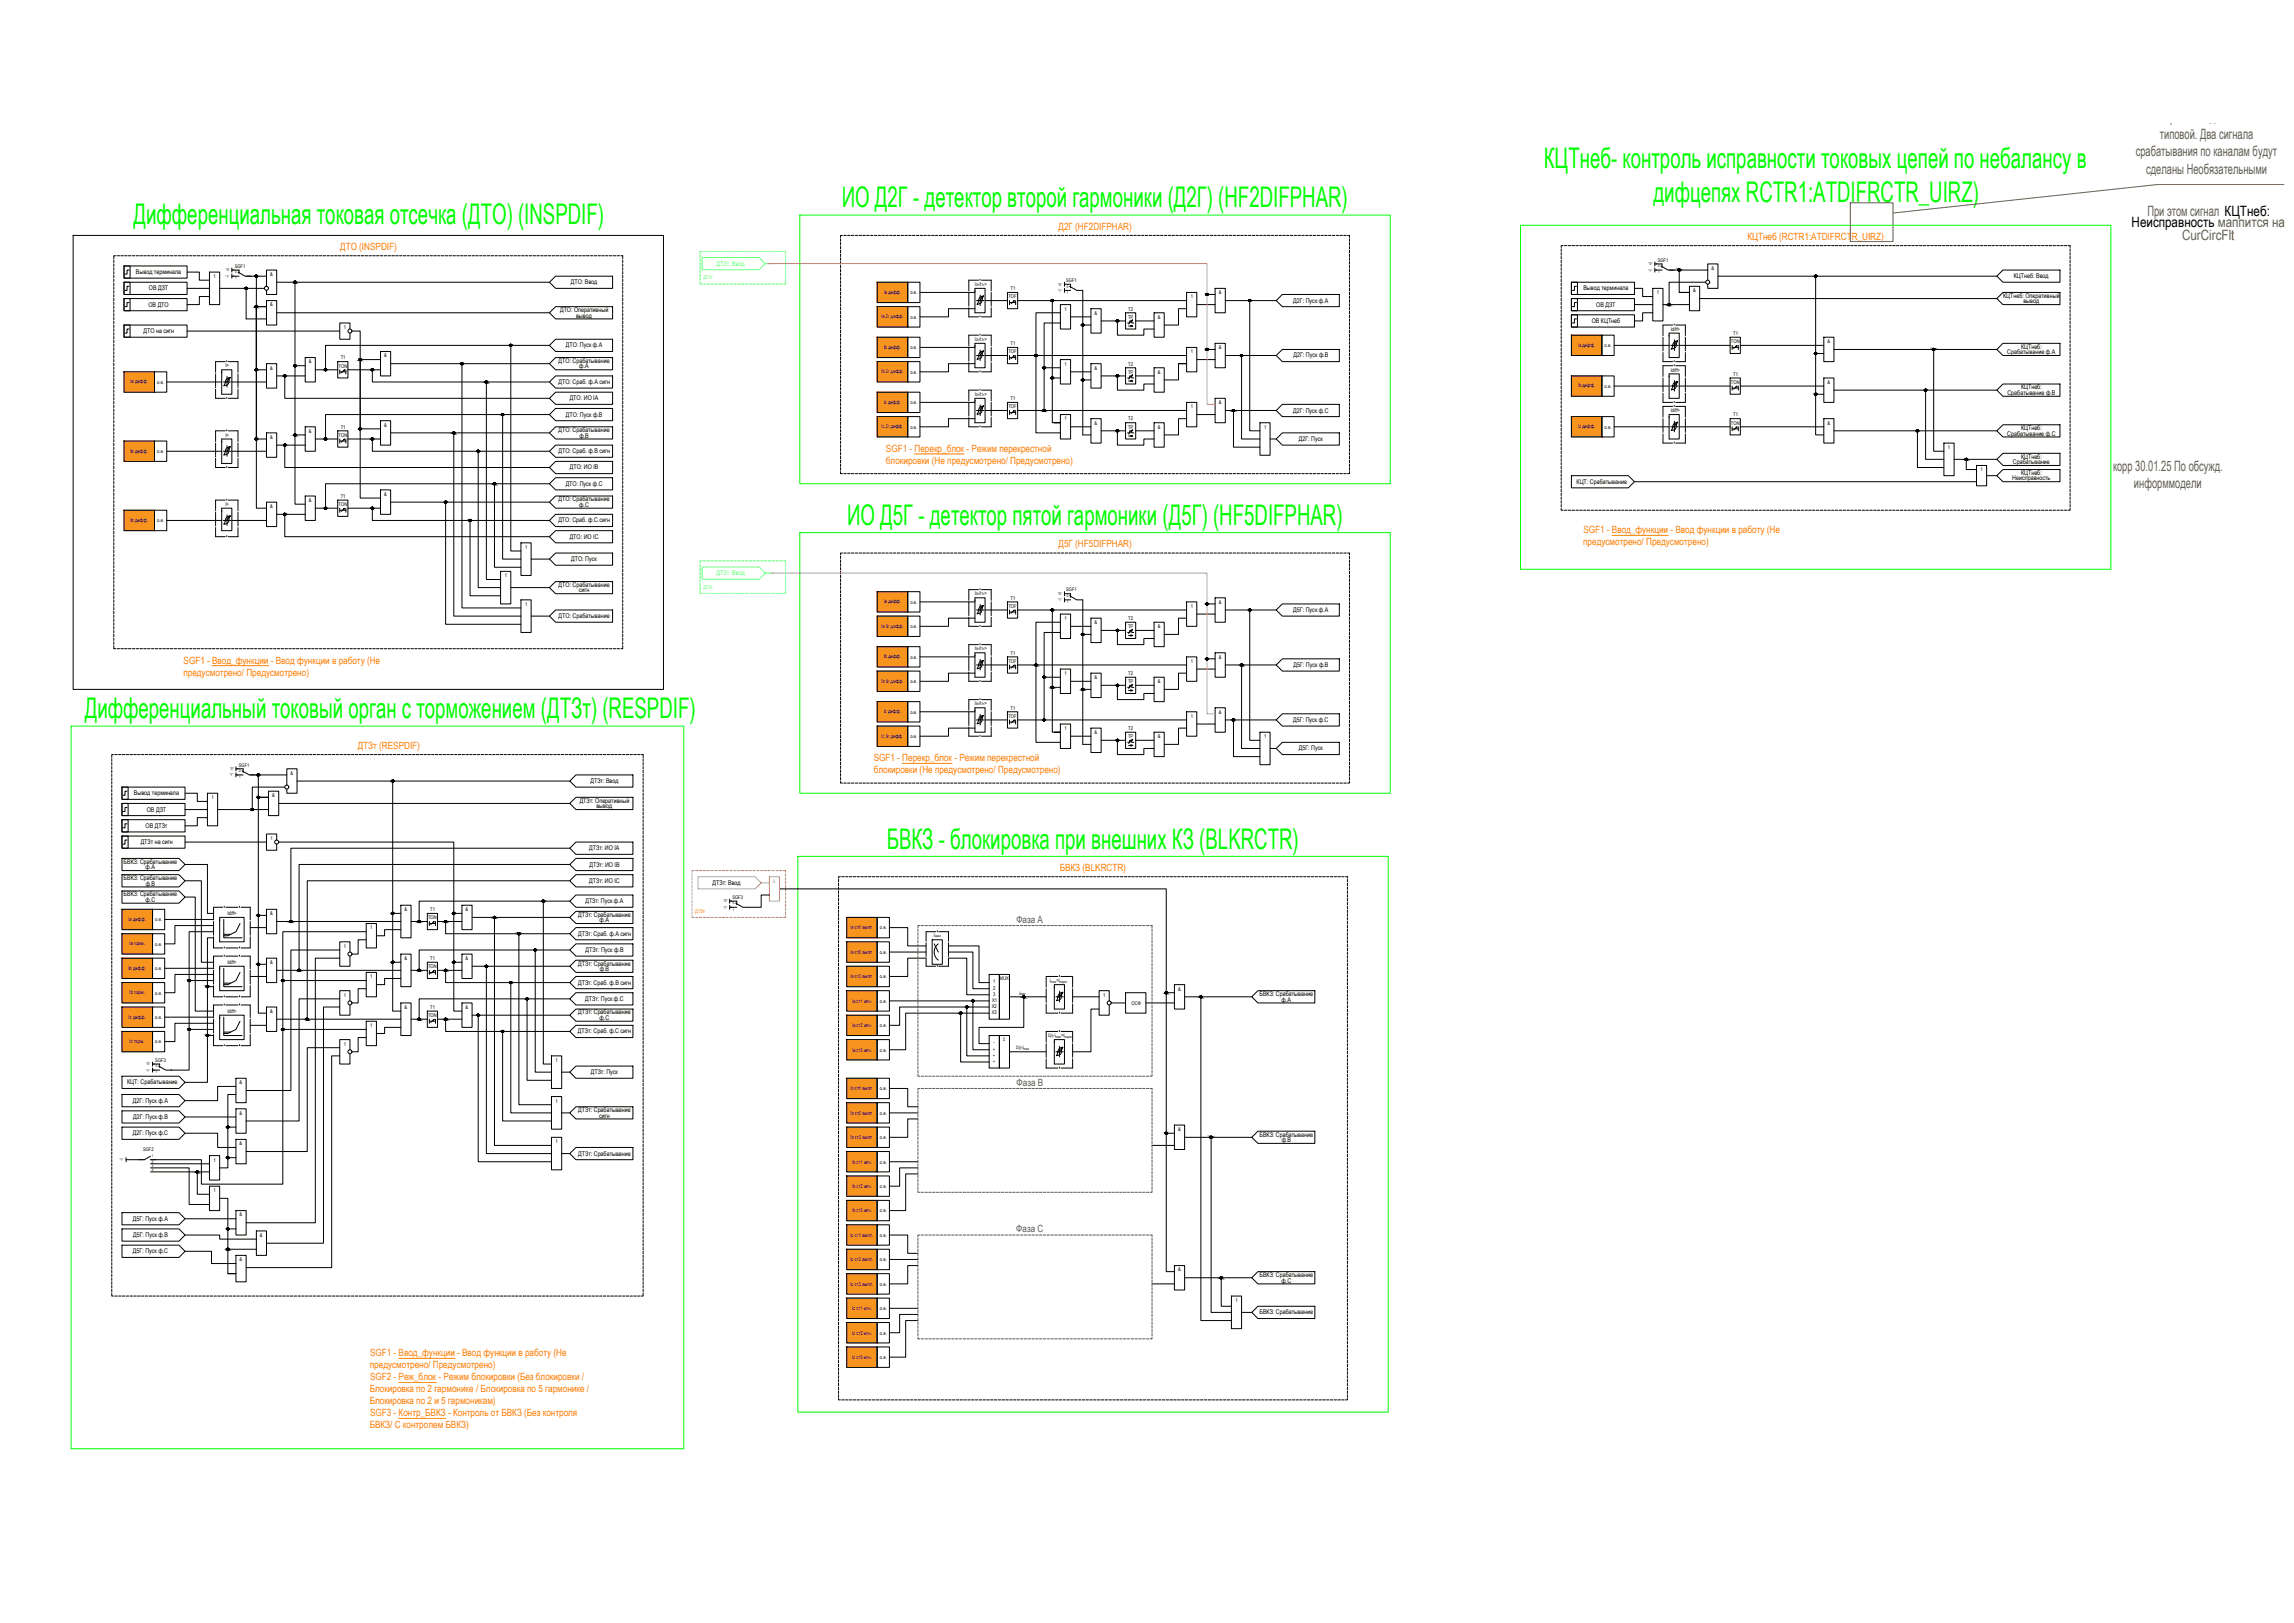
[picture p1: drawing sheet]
<svg xmlns="http://www.w3.org/2000/svg" width="1189mm" height="841mm" viewBox="0 0 1189 841" stroke-linecap="round" stroke-linejoin="round" font-family="sans-serif">
<defs><g id="words">
<g font-size="14.7" fill="#0f0">
<text x="800" y="87">КЦТнеб- контроль исправности токовых цепей по небалансу в</text>
<text x="436" y="107">ИО Д2Г - детектор второй гармоники (Д2Г) (HF2DIFPHAR)</text>
<text x="857" y="105">дифцепях RCTR1:ATDIFRCTR_UIRZ)</text>
<text x="69" y="116">Дифференциальная токовая отсечка (ДТО) (INSPDIF)</text>
<text x="439" y="272">ИО Д5Г - детектор пятой гармоники (Д5Г) (HF5DIFPHAR)</text>
<text x="44" y="372">Дифференциальный токовый орган с торможением (ДТЗт) (RESPDIF)</text>
<text x="460" y="440">БВКЗ - блокировка при внешних КЗ (BLKRCTR)</text>
</g>
<g font-size="7.4" fill="#727430">
<text x="1104" y="63">С точки зрения модели НИР - блок</text>
<text x="1119" y="72">типовой. Два сигнала</text>
<text x="1107" y="81">срабатывания по каналам будут</text>
<text x="1112" y="90">сделаны Необязательными</text>
<text x="1113" y="112">При этом сигнал КЦТнеб:</text>
<text x="1131" y="124">CurCircFlt</text>
<text x="1095" y="244">корр 30.01.25 По обсужд.</text>
<text x="1106" y="253">информмодели</text>
</g>
<text font-size="7.4" x="1105" y="118">Неисправность маппится на</text>
<g font-size="5.2" fill="#ff7f00">
<text x="549" y="119">Д2Г (HF2DIFPHAR)</text>
<text x="906" y="124">КЦТнеб (RCTR1:ATDIFRCTR_UIRZ)</text>
<text x="176" y="130">ДТО (INSPDIF)</text>
<text x="459" y="234">SGF1 - Перекр_блок - Режим перекрестной</text>
<text x="459" y="240">блокировки (Не предусмотрено/ Предусмотрено)</text>
<text x="821" y="276">SGF1 - Ввод_функции - Ввод функции в работу (Не</text>
<text x="549" y="284">Д5Г (HF5DIFPHAR)</text>
<text x="820" y="283">предусмотрено/ Предусмотрено)</text>
<text x="95" y="344">SGF1 - Ввод_функции - Ввод функции в работу (Не</text>
<text x="95" y="350">предусмотрено/ Предусмотрено)</text>
<text x="185" y="388">ДТЗт (RESPDIF)</text>
<text x="453" y="394">SGF1 - Перекр_блок - Режим перекрестной</text>
<text x="453" y="401">блокировки (Не предусмотрено/ Предусмотрено)</text>
<text x="549" y="451">БВКЗ (BLKRCTR)</text>
<text x="192" y="703">SGF1 - Ввод_функции - Ввод функции в работу (Не</text>
<text x="192" y="709">предусмотрено/ Предусмотрено)</text>
<text x="192" y="715">SGF2 - Реж_блок - Режим блокировки (Без блокировки /</text>
<text x="192" y="722">Блокировка по 2 гармонике / Блокировка по 5 гармонике /</text>
<text x="192" y="728">Блокировка по 2 и 5 гармоникам)</text>
<text x="192" y="734">SGF3 - Контр_БВКЗ - Контроль от БВКЗ (Без контроля</text>
<text x="192" y="740">БВКЗ/ С контролем БВКЗ)</text>
</g>
<g font-size="5.2" fill="#58595b">
<text x="527" y="478">Фаза А</text>
<text x="527" y="563">Фаза В</text>
<text x="527" y="639">Фаза С</text>
</g>
<g font-size="3.4" fill="#0ff">
<text x="371" y="138">ДТЗт: Ввод</text>
<text x="371" y="298">ДТЗт: Ввод</text>
</g>
<g font-size="3.4">
<text x="70" y="142">Вывод терминала</text>
<text x="296" y="147">ДТО: Ввод</text>
<text x="1044" y="144">КЦТнеб: Ввод</text>
<text x="77" y="150">ОВ ДЗТ</text>
<text x="821" y="150">Вывод терминала</text>
<text x="1038" y="154">КЦТнеб: Оперативный</text>
<text x="77" y="159">ОВ ДТО</text>
<text x="290" y="162">ДТО: Оперативный</text>
<text x="670" y="157">Д2Г: Пуск ф.А</text>
<text x="827" y="159">ОВ ДЗТ</text>
<text x="1049" y="157">вывод</text>
<text x="299" y="165">вывод</text>
<text x="825" y="167">ОВ КЦТнеб</text>
<text x="74" y="173">ДТО на сигн</text>
<text x="293" y="180">ДТО: Пуск ф.А</text>
<text x="670" y="185">Д2Г: Пуск ф.В</text>
<text x="1040" y="184">Срабатывание ф.А</text>
<text x="1047" y="181">КЦТнеб:</text>
<text x="289" y="188">ДТО: Срабатывание</text>
<text x="300" y="191">ф.А</text>
<text x="289" y="199">ДТО: Сраб. ф.А сигн</text>
<text x="1047" y="202">КЦТнеб:</text>
<text x="295" y="207">ДТО: ИО IА</text>
<text x="1040" y="205">Срабатывание ф.В</text>
<text x="293" y="216">ДТО: Пуск ф.В</text>
<text x="670" y="214">Д2Г: Пуск ф.С</text>
<text x="289" y="224">ДТО: Срабатывание</text>
<text x="300" y="227">ф.В</text>
<text x="1040" y="226">Срабатывание ф.С</text>
<text x="1047" y="223">КЦТнеб:</text>
<text x="673" y="229">Д2Г: Пуск</text>
<text x="289" y="235">ДТО: Сраб. ф.В сигн</text>
<text x="1047" y="238">КЦТнеб:</text>
<text x="295" y="243">ДТО: ИО IB</text>
<text x="1043" y="241">Срабатывание</text>
<text x="293" y="252">ДТО: Пуск ф.С</text>
<text x="817" y="251">КЦТ: Срабатывание</text>
<text x="1043" y="249">Неисправность</text>
<text x="1047" y="246">КЦТнеб:</text>
<text x="289" y="260">ДТО: Срабатывание</text>
<text x="300" y="263">ф.С</text>
<text x="289" y="271">ДТО: Сраб. ф.С сигн</text>
<text x="295" y="279">ДТО: ИО IС</text>
<text x="296" y="291">ДТО: Пуск</text>
<text x="289" y="304">ДТО: Срабатывание</text>
<text x="300" y="307">сигн</text>
<text x="670" y="317">Д5Г: Пуск ф.А</text>
<text x="289" y="320">ДТО: Срабатывание</text>
<text x="670" y="345">Д5Г: Пуск ф.B</text>
<text x="670" y="374">Д5Г: Пуск ф.C</text>
<text x="673" y="389">Д5Г: Пуск</text>
<text x="306" y="406">ДТЗт: Ввод</text>
<text x="69" y="412">Вывод терминала</text>
<text x="300" y="416">ДТЗт: Оперативный</text>
<text x="309" y="419">вывод</text>
<text x="76" y="421">ОВ ДЗТ</text>
<text x="75" y="429">ОВ ДТЗт</text>
<text x="73" y="437">ДТЗт на сигн</text>
<text x="305" y="441">ДТЗт: ИО IА</text>
<text x="64" y="448">БВКЗ: Срабатывание</text>
<text x="305" y="449">ДТЗт: ИО IB</text>
<text x="75" y="450">ф.А</text>
<text x="64" y="456">БВКЗ: Срабатывание</text>
<text x="76" y="459">ф.В</text>
<text x="305" y="457">ДТЗт: ИО IC</text>
<text x="369" y="458">ДТЗт: Ввод</text>
<text x="64" y="464">БВКЗ: Срабатывание</text>
<text x="75" y="467">ф.С</text>
<text x="303" y="468">ДТЗт: Пуск ф.А</text>
<text x="300" y="475">ДТЗт: Срабатывание</text>
<text x="311" y="478">ф.А</text>
<text x="300" y="485">ДТЗт: Сраб. ф.А сигн</text>
<text x="303" y="493">ДТЗт: Пуск ф.В</text>
<text x="300" y="500">ДТЗт: Срабатывание</text>
<text x="311" y="503">ф.В</text>
<text x="300" y="510">ДТЗт: Сраб. ф.В сигн</text>
<text x="303" y="519">ДТЗт: Пуск ф.С</text>
<text x="653" y="516">БВКЗ: Срабатывание</text>
<text x="664" y="519">ф.А</text>
<text x="300" y="526">ДТЗт: Срабатывание</text>
<text x="311" y="529">ф.С</text>
<text x="300" y="536">ДТЗт: Сраб. ф.С сигн</text>
<text x="306" y="557">ДТЗт: Пуск</text>
<text x="66" y="562">КЦТ: Срабатывание</text>
<text x="69" y="571">Д2Г: Пуск ф.А</text>
<text x="69" y="580">Д2Г: Пуск ф.B</text>
<text x="300" y="576">ДТЗт: Срабатывание</text>
<text x="311" y="579">сигн</text>
<text x="69" y="588">Д2Г: Пуск ф.C</text>
<text x="653" y="589">БВКЗ: Срабатывание</text>
<text x="664" y="592">ф.В</text>
<text x="300" y="599">ДТЗт: Срабатывание</text>
<text x="69" y="633">Д5Г: Пуск ф.А</text>
<text x="69" y="641">Д5Г: Пуск ф.B</text>
<text x="69" y="649">Д5Г: Пуск ф.C</text>
<text x="653" y="662">БВКЗ: Срабатывание</text>
<text x="664" y="665">ф.С</text>
<text x="653" y="681">БВКЗ: Срабатывание</text>
</g>
<g font-size="2.7">
<text x="140" y="143">&amp;</text>
<text x="887" y="140">&amp;</text>
<text x="111" y="144">1</text>
<text x="505" y="148">I /I &gt;</text>
<text x="458" y="152">Ia дифф.</text>
<text x="472" y="152">о.е.</text>
<text x="523" y="155">TOF</text>
<text x="524" y="150">T1</text>
<text x="617" y="155">1</text>
<text x="632" y="152">&amp;</text>
<text x="859" y="152">1</text>
<text x="877" y="151">&amp;</text>
<text x="140" y="159">&amp;</text>
<text x="552" y="161">1</text>
<text x="585" y="161">T2</text>
<text x="457" y="165">Ia 2г дифф.</text>
<text x="472" y="165">о.е.</text>
<text x="567" y="163">&amp;</text>
<text x="585" y="165">TP</text>
<text x="600" y="165">&amp;</text>
<text x="178" y="170">1</text>
<text x="866" y="171">Idiff&gt;</text>
<text x="898" y="174">T1</text>
<text x="505" y="177">I /I &gt;</text>
<text x="524" y="179">T1</text>
<text x="818" y="180">Ia дифф.</text>
<text x="832" y="180">о.е.</text>
<text x="897" y="178">TON</text>
<text x="947" y="178">&amp;</text>
<text x="199" y="185">&amp;</text>
<text x="458" y="181">Ib дифф.</text>
<text x="472" y="181">о.е.</text>
<text x="523" y="183">TOF</text>
<text x="617" y="183">1</text>
<text x="632" y="181">&amp;</text>
<text x="117" y="190">I&gt;</text>
<text x="140" y="192">&amp;</text>
<text x="160" y="188">&amp;</text>
<text x="175" y="190">TON</text>
<text x="177" y="186">T1</text>
<text x="552" y="189">1</text>
<text x="567" y="192">&amp;</text>
<text x="585" y="189">T2</text>
<text x="457" y="193">Ib 2г дифф.</text>
<text x="472" y="194">о.е.</text>
<text x="585" y="194">TP</text>
<text x="600" y="194">&amp;</text>
<text x="866" y="193">Idiff&gt;</text>
<text x="898" y="195">T1</text>
<text x="68" y="199">Ia дифф.</text>
<text x="82" y="199">о.е.</text>
<text x="818" y="201">Ib дифф.</text>
<text x="832" y="201">о.е.</text>
<text x="897" y="199">TON</text>
<text x="947" y="199">&amp;</text>
<text x="458" y="209">Ic дифф.</text>
<text x="472" y="209">о.е.</text>
<text x="505" y="205">I /I &gt;</text>
<text x="524" y="207">T1</text>
<text x="632" y="209">&amp;</text>
<text x="523" y="212">TOF</text>
<text x="617" y="212">1</text>
<text x="866" y="214">Idiff&gt;</text>
<text x="898" y="216">T1</text>
<text x="199" y="221">&amp;</text>
<text x="457" y="222">Ic 2г дифф.</text>
<text x="552" y="218">1</text>
<text x="567" y="220">&amp;</text>
<text x="585" y="218">T2</text>
<text x="818" y="222">Ic дифф.</text>
<text x="897" y="220">TON</text>
<text x="947" y="220">&amp;</text>
<text x="117" y="226">I&gt;</text>
<text x="140" y="227">&amp;</text>
<text x="160" y="224">&amp;</text>
<text x="175" y="226">TON</text>
<text x="177" y="222">T1</text>
<text x="472" y="222">о.е.</text>
<text x="585" y="222">TP</text>
<text x="600" y="222">&amp;</text>
<text x="655" y="222">1</text>
<text x="832" y="222">о.е.</text>
<text x="1010" y="233">1</text>
<text x="68" y="235">Ib дифф.</text>
<text x="82" y="235">о.е.</text>
<text x="1026" y="244">1</text>
<text x="177" y="258">T1</text>
<text x="199" y="257">&amp;</text>
<text x="117" y="262">I&gt;</text>
<text x="140" y="263">&amp;</text>
<text x="160" y="260">&amp;</text>
<text x="175" y="262">TON</text>
<text x="68" y="270">Ib дифф.</text>
<text x="82" y="271">о.е.</text>
<text x="272" y="284">1</text>
<text x="262" y="299">1</text>
<text x="505" y="309">I /I &gt;</text>
<text x="524" y="311">T1</text>
<text x="272" y="314">1</text>
<text x="458" y="313">Ia дифф.</text>
<text x="472" y="313">о.е.</text>
<text x="523" y="315">TOF</text>
<text x="617" y="315">1</text>
<text x="632" y="313">&amp;</text>
<text x="552" y="321">1</text>
<text x="567" y="323">&amp;</text>
<text x="585" y="321">T2</text>
<text x="457" y="325">Ia 5г дифф.</text>
<text x="472" y="325">о.е.</text>
<text x="585" y="325">TP</text>
<text x="600" y="325">&amp;</text>
<text x="458" y="341">Ib дифф.</text>
<text x="472" y="341">о.е.</text>
<text x="505" y="337">I /I &gt;</text>
<text x="524" y="339">T1</text>
<text x="632" y="341">&amp;</text>
<text x="523" y="343">TOF</text>
<text x="617" y="343">1</text>
<text x="457" y="354">Ib 5г дифф.</text>
<text x="472" y="354">о.е.</text>
<text x="552" y="350">1</text>
<text x="567" y="352">&amp;</text>
<text x="585" y="354">TP</text>
<text x="585" y="350">T2</text>
<text x="600" y="354">&amp;</text>
<text x="505" y="365">I /I &gt;</text>
<text x="458" y="370">Ic дифф.</text>
<text x="472" y="370">о.е.</text>
<text x="523" y="372">TOF</text>
<text x="524" y="368">T1</text>
<text x="617" y="372">1</text>
<text x="632" y="370">&amp;</text>
<text x="457" y="382">Ic 5г дифф.</text>
<text x="472" y="382">о.е.</text>
<text x="552" y="378">1</text>
<text x="567" y="380">&amp;</text>
<text x="585" y="382">TP</text>
<text x="585" y="378">T2</text>
<text x="600" y="382">&amp;</text>
<text x="655" y="382">1</text>
<text x="151" y="401">&amp;</text>
<text x="141" y="413">&amp;</text>
<text x="110" y="414">1</text>
<text x="140" y="435">1</text>
<text x="210" y="472">&amp;</text>
<text x="223" y="472">T1</text>
<text x="241" y="472">&amp;</text>
<text x="67" y="477">Ia дифф.</text>
<text x="80" y="477">о.е.</text>
<text x="118" y="474">Idiff&gt;</text>
<text x="140" y="474">&amp;</text>
<text x="222" y="476">TON</text>
<text x="192" y="482">1</text>
<text x="441" y="482">Ia ст1 ампл.</text>
<text x="456" y="482">о.е.</text>
<text x="484" y="486">I</text>
<text x="67" y="490">Ia торм.</text>
<text x="80" y="490">о.е.</text>
<text x="178" y="491">1</text>
<text x="210" y="497">&amp;</text>
<text x="223" y="497">T1</text>
<text x="241" y="497">&amp;</text>
<text x="441" y="494">Ia ст2 ампл.</text>
<text x="456" y="494">о.е.</text>
<text x="67" y="502">Ib дифф.</text>
<text x="80" y="503">о.е.</text>
<text x="118" y="499">Idiff&gt;</text>
<text x="140" y="500">&amp;</text>
<text x="222" y="502">TON</text>
<text x="192" y="507">1</text>
<text x="441" y="507">Ia ст3 ампл.</text>
<text x="456" y="507">о.е.</text>
<text x="515" y="510">1</text>
<text x="518" y="508">MUX</text>
<text x="544" y="509">i</text>
<text x="547" y="509">&gt;i</text>
<text x="67" y="515">Ib торм.</text>
<text x="80" y="515">о.е.</text>
<text x="515" y="516">3</text>
<text x="515" y="513">2</text>
<text x="528" y="515">i</text>
<text x="611" y="513">&amp;</text>
<text x="178" y="516">1</text>
<text x="442" y="520">ia ст1 мгн.</text>
<text x="456" y="520">о.е.</text>
<text x="514" y="519">X1</text>
<text x="572" y="516">1</text>
<text x="586" y="521">ОСФ</text>
<text x="67" y="528">Ic дифф.</text>
<text x="118" y="525">Idiff&gt;</text>
<text x="140" y="525">&amp;</text>
<text x="210" y="523">&amp;</text>
<text x="222" y="527">TON</text>
<text x="223" y="523">T1</text>
<text x="241" y="523">&amp;</text>
<text x="514" y="522">X2</text>
<text x="514" y="525">X3</text>
<text x="80" y="528">о.е.</text>
<text x="192" y="532">1</text>
<text x="442" y="532">ia ст2 мгн.</text>
<text x="456" y="532">о.е.</text>
<text x="547" y="537">i</text>
<text x="550" y="537">&gt;I</text>
<text x="67" y="540">Ic торм.</text>
<text x="80" y="541">о.е.</text>
<text x="178" y="542">1</text>
<text x="442" y="545">ia ст3 мгн.</text>
<text x="456" y="545">о.е.</text>
<text x="515" y="544">+</text>
<text x="515" y="541">-</text>
<text x="530" y="544">i</text>
<text x="288" y="550">1</text>
<text x="515" y="548">+</text>
<text x="515" y="551">+</text>
<text x="124" y="562">&amp;</text>
<text x="441" y="565">Ib ст1 ампл.</text>
<text x="456" y="565">о.е.</text>
<text x="288" y="571">1</text>
<text x="124" y="578">&amp;</text>
<text x="441" y="578">Ib ст2 ампл.</text>
<text x="456" y="578">о.е.</text>
<text x="611" y="586">&amp;</text>
<text x="124" y="593">&amp;</text>
<text x="288" y="592">1</text>
<text x="441" y="590">Ib ст3 ампл.</text>
<text x="456" y="590">о.е.</text>
<text x="111" y="602">1</text>
<text x="441" y="603">Ib ст1 мгн.</text>
<text x="456" y="603">о.е.</text>
<text x="111" y="618">1</text>
<text x="441" y="616">Ib ст2 мгн.</text>
<text x="456" y="616">о.е.</text>
<text x="441" y="628">Ib ст3 мгн.</text>
<text x="456" y="628">о.е.</text>
<text x="124" y="630">&amp;</text>
<text x="135" y="641">&amp;</text>
<text x="441" y="641">Ic ст1 ампл.</text>
<text x="456" y="641">о.е.</text>
<text x="124" y="654">&amp;</text>
<text x="441" y="654">Ic ст2 ампл.</text>
<text x="456" y="654">о.е.</text>
<text x="611" y="659">&amp;</text>
<text x="441" y="666">Ic ст3 ампл.</text>
<text x="456" y="666">о.е.</text>
<text x="640" y="675">1</text>
<text x="442" y="679">Ic ст1 мгн.</text>
<text x="456" y="679">о.е.</text>
<text x="442" y="692">Ic ст2 мгн.</text>
<text x="456" y="692">о.е.</text>
<text x="442" y="704">Ic ст3 мгн.</text>
<text x="456" y="704">о.е.</text>
</g>
<g font-size="2.7" fill="#0ff">
<text x="365" y="145">ДТЗт</text>
<text x="365" y="305">ДТЗт</text>
</g>
<text font-size="2.7" fill="#f0f" x="401" y="457">&amp;</text>
<text font-size="2.7" fill="#ff7f00" x="360" y="473">ДТЗт</text>
<g font-size="2.6">
<text x="859" y="136">SGF1</text>
<text x="122" y="139">SGF1</text>
<text x="553" y="146">SGF1</text>
<text x="553" y="306">SGF1</text>
<text x="124" y="397">SGF1</text>
<text x="380" y="466">SGF3</text>
<text x="80" y="550">SGF3</text>
<text x="74" y="597">SGF2</text>
</g>
<g font-size="2.3">
<text x="520" y="540">Σ</text>
<text x="543" y="537">Σ(i)-</text>
<text x="527" y="544">Σ(i)-</text>
</g>
<g font-size="2.1">
<text x="506" y="148">2г 1г</text>
<text x="506" y="177">2г 1г</text>
<text x="506" y="205">2г 1г</text>
<text x="506" y="309">5г 1г</text>
<text x="506" y="337">5г 1г</text>
<text x="506" y="365">5г 1г</text>
</g>
<g font-size="1.9">
<text x="545" y="509">max</text>
<text x="549" y="510">порог</text>
<text x="529" y="516">max</text>
<text x="547" y="538">max</text>
<text x="552" y="538">порог</text>
<text x="530" y="544">max</text>
</g>
<g font-size="1.8">
<text x="855" y="137">&quot;0&quot;</text>
<text x="117" y="144">&quot;1&quot;</text>
<text x="117" y="141">&quot;0&quot;</text>
<text x="122" y="142">0</text>
<text x="854" y="141">&quot;1&quot;</text>
<text x="859" y="138">0</text>
<text x="859" y="142">1</text>
<text x="122" y="145">1</text>
<text x="548" y="148">&quot;0&quot;</text>
<text x="553" y="149">0</text>
<text x="548" y="151">&quot;1&quot;</text>
<text x="553" y="152">1</text>
<text x="548" y="312">&quot;1&quot;</text>
<text x="548" y="308">&quot;0&quot;</text>
<text x="553" y="309">0</text>
<text x="553" y="313">1</text>
<text x="119" y="399">&quot;0&quot;</text>
<text x="124" y="400">0</text>
<text x="119" y="402">&quot;1&quot;</text>
<text x="124" y="403">1</text>
<text x="375" y="468">&quot;0&quot;</text>
<text x="375" y="471">&quot;1&quot;</text>
<text x="380" y="469">0</text>
<text x="380" y="472">1</text>
<text x="485" y="486">макс</text>
<text x="76" y="555">&quot;1&quot;</text>
<text x="76" y="552">&quot;0&quot;</text>
<text x="81" y="553">0</text>
<text x="81" y="556">1</text>
<text x="79" y="600">1</text>
<text x="62" y="602">&quot;1&quot;</text>
<text x="79" y="603">2</text>
<text x="79" y="605">3</text>
<text x="79" y="607">4</text>
</g>
</g></defs>
<!-- layer: 0 -->
<g fill="none" stroke="#000" stroke-width=".52">
<path d="M38 122h306v235h-306zM64 138h3v6h-3zM64 138h33v6h-33zM67 140h-1v2h-1M120 139v2M120 140h1M858 140h1M858 136v2M858 139v2M858 137h1M865 140h5v12h6h-6M870 140h15"/>
<path d="M64 155h3v6h-3zM64 155h33v6h-33zM64 146h3v7h-3zM64 146h33v7h-33zM67 157h-1v2h-1M67 148h-1v2h-1M97 141h6v4h6M97 149h12M109 141h5v17h-5zM109 154h-6v4h-6M114 149h14M120 143h1"/>
<path d="M120 142v2M128 143h5v16h5h-5v33h5M133 143h5M137 149h-9v16h10M143 146h142M153 146v44h5M455 146h15v11h-15zM455 159h15v10h-15zM470 146h7v11h-7zM470 159h7v10h-7zM505 160h-13v4h-15M522 152h5v8h-5z"/>
<path d="M523 156v2M523 157h3M525 156h1l-2 1M526 156h-1M526 156v2M527 156h88M545 156v63h5h-4M561 150v75h4M615 160h-4v8h-8M620 158h10M626 153h4M635 156h26"/>
<path d="M648 156v67h5M814 155h4v6h-4zM814 155h33v6h-33zM814 146h4v7h-4zM814 146h33v7h-33zM817 157h-1v2h-1M817 148h-1v2h-1M847 149h4v5h6M847 158h10M857 149h5v17h-5zM862 158h14M881 155h154"/>
<path d="M884 146h-19v12M890 143h145M941 143v40h4M97 172h79M143 162h142M181 171v-4h-5v9h5v-3M182 172h5v86h10M265 179v107h5M285 179h-116v13M455 175h15v10h-15zM470 175h7v10h-7zM550 162h-13v62h13"/>
<path d="M550 167h-9v46M555 164h10M561 168h4M571 166h12M579 166v8h14v-3h5M583 162h6v9h-6zM584 167h1v-1h2v1h1M585 169h2M586 169h1h-1M586 166h1M587 166l-2 2M589 166h9"/>
<path d="M814 174h16v10h-16zM814 163h4v6h-4zM814 163h33v6h-33zM817 165h-1v2h-1M830 174h7v10h-7zM857 162h-6v4h-4M897 175h5v8h-5zM898 179v2M900 179l-2 2M900 179v1M901 179v2M902 179h43"/>
<path d="M64 193h16v10h-16zM80 193h6v10h-6zM148 195v11h137M153 190v35h5M175 187h5v9h-5zM176 192v2M176 193h3M178 192h1l-2 1M179 192h-1M179 192v2M193 192v6h92M197 186h-10v36h10"/>
<path d="M202 188h83M239 188v127h31M252 198v102h7M455 187h15v11h-15zM470 187h7v11h-7zM505 188h-13v5h-15M522 180h5v8h-5zM523 184v2M523 185h3M525 185l1-1-2 2M526 184l-1 1M526 184v2"/>
<path d="M527 184h88M541 191h9M545 196h5M555 193h10M561 197h4M571 195h12M579 195v7h14v-3h5M583 191h6v8h-6zM584 196h1v-1h2v1h1M585 197h2M586 197h1l-1 1M586 195l1-1v1"/>
<path d="M587 194l-2 2M589 195h9M611 188h4h-4v9h-8M620 186h10M626 181h4M635 184h26M643 184v43h10M814 195h16v10h-16zM830 195h7v10h-7zM897 196h5v8h-5zM898 180h3M941 183v21h4"/>
<path d="M950 181h85M1002 181v53h5M260 215v75h10M285 215h-116v12M285 206l3-3h29v7h-29zM455 203h15v11h-15zM455 216h15v10h-15zM470 203h7v11h-7zM470 216h7v10h-7zM505 217h-13v4h-15M522 209h5v8h-5zM523 213v2"/>
<path d="M523 214h3M525 213h1l-2 1M526 213h-1M526 213v2M527 213h88M583 219h6v8h-6zM615 217h-4v8h-8M620 215h10M635 213h26M639 213v19h14M653 219h5v17h-5zM814 216h16v10h-16z"/>
<path d="M830 216h7v10h-7zM897 217h5v8h-5zM898 200v2M898 201h3M900 200l-2 2M900 200v1M901 200v2M902 200h43M941 204v21h4M950 202h85M998 202v36h9M64 229h16v10h-16z"/>
<path d="M80 229h6v10h-6zM138 227h-5v-68v104h5M148 231v11h137M153 225v36h5M175 223h5v9h-5zM176 227v3M176 229h3M178 228h1l-2 1M179 228h-1M179 227v3M193 227v7h92M202 224h83"/>
<path d="M235 224v95h35M248 234v70h11M555 221h10M571 223h12M579 223v8h14v-4h5M584 224h1v-1h2v1h1M585 226h2M586 226h1h-1M586 223h1M587 223l-2 2M589 223h9M658 227h3"/>
<path d="M898 221v2M898 222h3M900 221l-2 2M900 221v1M901 221v2M902 221h43M950 223h85M994 223v19h13M1007 230h6v16h-6zM1013 238h22M1019 238v5h5M175 259h5v9h-5z"/>
<path d="M256 251v43h14M285 251h-116v12M285 242l3-3h29v6h-29zM847 250h177M1024 241h6v11h-6zM1030 246h5M64 264h16v11h-16zM80 264h6v11h-6zM148 267v11h137M176 263v2M176 264h3M178 264l1-1-2 2"/>
<path d="M179 263l-1 1M179 263v2M193 263v7h92M202 260h83M231 260v63h39M244 270v39h15M285 278l3-3h29v6h-29zM259 296h6v17h-6zM270 281h5v17h-5zM275 290h10M265 304h20M270 311h5v17h-5z"/>
<path d="M275 319h10M455 307h15v10h-15zM455 319h15v11h-15zM470 307h7v10h-7zM470 319h7v11h-7zM522 312h5v8h-5zM523 316v2M523 317h3M525 316h1l-2 2M526 316l-1 1M526 316v2M527 316h88"/>
<path d="M545 316v63h5h-4M561 311v75h4M620 318h10M626 313h4M635 316h26M648 316v68h5M455 335h15v11h-15zM470 335h7v11h-7zM505 320h-13v5h-15M550 322h-13v63h13M550 328h-9v45M555 325h10"/>
<path d="M561 329h4M571 327h12M579 327v7h14v-3h5M583 322h6v9h-6zM584 328h1v-1h2v1h1M585 329h2M586 329h1l-1 1M586 326h1v1M587 326l-2 2M589 327h9M615 320h-4v9h-8M455 348h15v10h-15z"/>
<path d="M470 348h7v10h-7zM505 349h-13v4h-15M522 340h5v9h-5zM523 345v2M523 346h3M525 345h1l-2 1M526 345h-1M526 345v2M527 345h88M541 351h9M545 356h5M555 353h10"/>
<path d="M561 357h4M571 355h12M579 355v8h14v-4h5M583 351h6v8h-6zM584 356h1v-1h2v1h1M585 358h2M586 357l1 1h-1M586 355h1M587 355l-2 2M589 355h9M615 349h-4v8h-8M620 347h10"/>
<path d="M626 341h4M635 345h26M643 345v43h10M455 364h15v10h-15zM455 376h15v11h-15zM470 364h7v10h-7zM470 376h7v11h-7zM505 377h-13v4h-15M522 369h5v8h-5zM523 373v2M523 374h3M525 373h1l-2 2"/>
<path d="M526 373l-1 1M526 373v2M527 373h88M583 379h6v9h-6zM615 377h-4v9h-8M620 375h10M635 373h26M639 373v19h14M653 379h5v17h-5zM122 397v2M122 398h1M555 381h10"/>
<path d="M571 384h12M579 384v7h14v-3h5M584 385h1v-1h2v1h1M585 386h2M586 386h1l-1 1M586 383h1v1M587 383l-2 2M589 384h9M658 388h3M63 416h3v7h-3zM63 416h33v7h-33zM63 408h3v6h-3z"/>
<path d="M63 408h33v6h-33zM66 418h-1v3h-1M66 410h-1v2h-1M96 411h6v4h5M96 420h11M107 411h6v17h-6zM113 420h26M122 402h1M122 401v2M130 402h4v11h5h-5v61h4M134 402h15M144 416h151"/>
<path d="M148 408h-17v12M154 405h141M204 405v68h4M63 425h3v6h-3zM63 425h33v6h-33zM66 427h-1v2h-1M96 436h42M107 424h-5v4h-6M143 435v-3h-5v9h5v-4M144 436h91v37h4M295 440h-144v38M295 440l3-4h30v7h-30z"/>
<path d="M96 448h11v25h4M96 456h8v43h7M295 448l3-3h30v6h-30zM295 456l3-3h30v7h-30zM295 448h-140v55M295 456h-136v72M63 471h16v11h-16zM79 471h6v11h-6zM96 465h5v59h10M111 480h-20v9h-6M116 476v10h9M124 479l-2 4-4 2h-2"/>
<path d="M134 474v26h4M143 478h65M204 473v26h4M208 469h5v17h-5zM221 473h6v9h-6zM223 478v2M223 479h3M224 478h1l-2 1M225 478h.1M226 478v2M227 478h12M231 478v6h64"/>
<path d="M235 473v26h4M245 475h50M256 475v119h30M282 467v84h4M295 467h-78v11M378 466v2M378 469v2M378 467h1M378 470h1M399 464h-5v6h-6M404 461h200v53h5M439 475h16v11h-16z"/>
<path d="M455 475h6v11h-6zM63 484h16v10h-16zM63 497h16v10h-16zM79 484h6v10h-6zM79 497h6v10h-6zM111 483h-13v72h-9M111 486h-4v75h-11M116 484h4M130 481h8M134 500v25h4M176 492h-25v73h-23M176 497h-13v137h-35"/>
<path d="M190 483h-43v131h-43v-13h-26M190 487h-4v7h-4M204 499v25h4M208 494h5v17h-5zM208 482h-9v3h-4M221 499h6v8h-6zM235 499v25h4M269 484v88h17M277 492v64h9M295 492h-78v11M439 488h16v11h-16zM455 488h6v11h-6z"/>
<path d="M461 481h9v9h10M461 493h19M480 497h-10v9h-9M483 487h5v13h-5zM484 489l2 4M486 489a5 5 0 0 0 0 9M492 490h15v19h6M492 493h12v19h9M492 497h9v18h12M63 509h16v11h-16zM79 509h6v11h-6zM98 508h13"/>
<path d="M107 511h4M111 505h-20v9h-6M116 502v9h9M116 509h4M124 504l-2 4-4 2h-2M130 506h8M143 503h65M147 508h43M176 518h-21v63h-27M190 512h-4v8h-4M208 520h5v17h-5zM208 507h-9v3h-4"/>
<path d="M223 503v2M223 504h3M224 503h1l-2 1M225 503h.1M226 503v2M227 503h12M231 503v6h64M245 501h50M252 501v97h34M265 509v68h21M273 518v42h13M295 518h-78v10"/>
<path d="M439 501h16v10h-16zM439 513h16v11h-16zM455 501h6v10h-6zM455 513h6v11h-6zM461 519h52M504 519v25h9M513 505h5v23h-5zM518 505h5v23h-5zM523 517h19M531 517v15h-24v9h6M556 517h14M576 520h7"/>
<path d="M583 514h11v11h-11zM594 520h15M604 514v145h5M614 517h35M622 517v167h16M63 522h16v10h-16zM63 534h16v11h-16zM79 522h6v10h-6zM79 534h6v11h-6zM98 533h13M107 537h4M111 530h-20v10h-6"/>
<path d="M116 527v10h9M116 535h4M124 529l-2 4-4 3h-2M130 531h8M143 528h65M147 533h43M176 522h-8v122h-30M190 538h-4v7h-4M208 532h-9v4h-4M221 524h6v8h-6zM223 528v2M223 529h3"/>
<path d="M224 528h1l-2 2M225 528v1M226 528v2M227 528h12M231 528v6h64M245 526h50M248 526v76h38M260 534v47h26M439 526h16v11h-16zM439 539h16v10h-16zM455 526h6v11h-6zM455 539h6v10h-6z"/>
<path d="M498 525v25h15M501 522v25h12M513 522h-47v9h-5M513 525h-44v19h-8M513 537h5v16h-5zM518 537h5v16h-5zM570 523h-5v22h-9M79 550v2M79 553v3M79 551h1M79 555h1M176 543h-17v54h-31"/>
<path d="M176 547h-4v110h-44M286 547h5v17h-5zM291 556h4M439 559h16v10h-16zM455 559h6v10h-6zM523 545h19M96 579h26M122 567h-4v38h-4M122 563h-9v7h-17M286 568h5v17h-5zM291 577h4M439 571h16v11h-16z"/>
<path d="M455 571h6v11h-6zM461 564h9v10h6M461 577h15M476 580h-6v9h-9M96 587h17v8h9M118 584h4M118 600h4M286 589h5v17h-5zM291 598h4M439 584h16v11h-16zM439 597h16v10h-16zM455 584h6v11h-6z"/>
<path d="M455 597h6v10h-6zM597 594h12M604 587h5M614 589h35M628 589v91h10M65 601h10M78 605h20v19h11M78 603h31M78 607h31M102 607v12h7M439 609h16v11h-16zM455 609h6v11h-6z"/>
<path d="M461 602h15M476 605h-10v10h-5M476 608h-7v19h-8M96 640h18v2h19M96 632h26M114 621h4v39h4h-4M118 637h4M439 622h16v11h-16zM439 635h16v10h-16zM455 622h6v11h-6zM455 635h6v10h-6zM461 640h9v9h6"/>
<path d="M96 648h14v7h12M118 647h15M439 647h16v11h-16zM455 647h6v11h-6zM461 653h15M476 656h-6v9h-9M439 660h16v11h-16zM439 673h16v10h-16zM455 660h6v11h-6zM455 673h6v10h-6zM461 678h15M597 665h12"/>
<path d="M614 662h35M633 662v15h5M638 672h5v16h-5zM439 685h16v11h-16zM439 698h16v11h-16zM455 685h6v11h-6zM455 698h6v11h-6zM476 681h-10v10h-5M476 684h-7v19h-8M643 680h6"/>
</g>
<g fill="none" stroke="#000" stroke-width=".52">
<path d="M59 135v1M59 137v1M59 139v1M60 133h-1v1M61 133h1M63 133h1M65 133h1M67 133h1M69 133h1M71 133h1M72 133h2M74 133h2"/>
<path d="M76 133h2M78 133h2M80 133h2M82 133h2M84 133h2M86 133h2M88 133h2M90 133h2M92 133h2M94 133h2M96 133h2M98 133h2"/>
<path d="M100 133h2M102 133h1M104 133h1M106 133h1M108 133h1M110 133h1M112 133h1M114 133h1M116 133h1M118 133h1M120 133h1M121 140h3v2"/>
<path d="M122 133h1M124 133h1M126 133h1M128 133h1M130 133h1M132 133h1M134 133h1M136 133h1M138 133h1M140 133h1M142 133h1M144 133h1"/>
<path d="M146 133h1M148 133h1M150 133h1M152 133h1M154 133h1M156 133h1M158 133h1M160 133h1M162 133h1M164 133h1M165 133h2M167 133h2"/>
<path d="M169 133h2M171 133h2M173 133h2M175 133h2M177 133h2M179 133h2M181 133h2M183 133h2M185 133h2M187 133h2M189 133h2M191 133h2"/>
<path d="M193 133h1M195 133h1M197 133h1M199 133h1M201 133h1M203 133h1M205 133h1M207 133h1M209 133h1M211 133h1M213 133h1M215 133h1"/>
<path d="M217 133h1M219 133h1M221 133h1M223 133h1M225 133h1M227 133h1M229 133h1M231 133h1M233 133h1M235 133h1M237 133h1M239 133h1"/>
<path d="M241 133h1M243 133h1M245 133h1M247 133h1M249 133h1M251 133h1M253 133h1M254 133h2M256 133h2M258 133h2M260 133h2M262 133h2"/>
<path d="M264 133h2M266 133h2M268 133h2M270 133h2M272 133h2M274 133h2M276 133h2M278 133h2M280 133h2M282 133h2M284 133h1M286 133h1"/>
<path d="M288 133h1M290 133h1M292 133h1M294 133h1M296 133h1M298 133h1M300 133h1M302 133h1M304 133h1M306 133h1M308 133h1M310 133h1"/>
<path d="M312 133h1M314 133h1M316 133h1M318 133h1M320 133h1M322 133h1v1M323 135v1M323 137v1M323 139v1M436 124v1M436 126v1M436 128v1"/>
<path d="M436 130v1M436 132v1M436 134v1M436 136v1M436 138v1M436 140v1M437 122h-1v1M437 122h2M439 122h2M441 122h2M443 122h2M445 122h2"/>
<path d="M447 122h1M449 122h1M451 122h1M453 122h1M455 122h1M457 122h1M459 122h1M461 122h1M463 122h1M465 122h1M467 122h1M469 122h1"/>
<path d="M471 122h1M473 122h1M475 122h1M477 122h1M479 122h1M481 122h1M483 122h1M485 122h1M487 122h1M489 122h1M491 122h1M493 122h1"/>
<path d="M495 122h1M497 122h1M499 122h1M501 122h1M503 122h1M505 122h1M506 122h2M508 122h2M510 122h2M512 122h2M514 122h2M516 122h2"/>
<path d="M518 122h2M520 122h2M522 122h2M524 122h2M526 122h2M528 122h2M530 122h2M532 122h2M534 122h2M536 122h1M538 122h1M540 122h1"/>
<path d="M542 122h1M544 122h1M546 122h1M548 122h1M550 122h1M552 122h1M554 122h1M556 122h1M558 122h1M560 122h1M562 122h1M564 122h1"/>
<path d="M566 122h1M568 122h1M570 122h1M572 122h1M574 122h1M576 122h1M578 122h1M580 122h1M582 122h1M584 122h1M586 122h1M588 122h1"/>
<path d="M590 122h1M592 122h1M594 122h1M596 122h1M598 122h1M599 122h2M601 122h2M603 122h2M605 122h2M607 122h2M609 122h2M611 122h2"/>
<path d="M613 122h2M615 122h2M617 122h2M619 122h2M621 122h2M623 122h2M625 122h2M627 122h1M629 122h1M631 122h1M633 122h1M635 122h1"/>
<path d="M637 122h1M639 122h1M641 122h1M643 122h1M645 122h1M647 122h1M649 122h1M651 122h1M653 122h1M655 122h1M657 122h1M659 122h1"/>
<path d="M661 122h1M663 122h1M665 122h1M667 122h1M669 122h1M671 122h1M673 122h1M675 122h1M677 122h1M679 122h1M681 122h1M683 122h1"/>
<path d="M685 122h1M686 122h2M688 122h2M690 122h2M692 122h2M694 122h2M696 122h2M698 122h1v1M699 124v1M699 126v1M699 128v1M699 130v1"/>
<path d="M699 132v1M699 134v1M699 136v1M699 138v1M699 140v1M809 129v1M809 131v1M809 133v1M809 135v1M809 137v1M809 139v1M810 127h-1v1"/>
<path d="M811 127h1M813 127h1M815 127h1M817 127h1M819 127h1M821 127h1M823 127h1M825 127h1M827 127h1M829 127h1M831 127h1M832 127h2"/>
<path d="M834 127h2M836 127h2M838 127h2M840 127h2M842 127h2M844 127h2M846 127h2M848 127h2M850 127h2M852 127h2M854 127h2M856 127h2"/>
<path d="M858 140h3M858 137h3v2M858 127h2M860 127h1M861 138l3 2h4M862 127h1M864 127h1M866 127h1M868 127h1M870 127h1M872 127h1M874 127h1"/>
<path d="M876 127h1M878 127h1M880 127h1M882 127h1M884 127h1M886 127h1M888 127h1M890 127h1M892 127h1M894 127h1M896 127h1M898 127h1"/>
<path d="M900 127h1M902 127h1M904 127h1M906 127h1M908 127h1M910 127h1M912 127h1M914 127h1M916 127h1M918 127h1M920 127h1M922 127h1"/>
<path d="M923 127h2M925 127h2M927 127h2M929 127h2M931 127h2M933 127h2M935 127h2M937 127h2M939 127h2M941 127h2M943 127h2M945 127h2"/>
<path d="M947 127h2M949 127h2M951 127h2M953 127h1M955 127h1M957 127h1M959 127h1M961 127h1M963 127h1M965 127h1M967 127h1M969 127h1"/>
<path d="M971 127h1M973 127h1M975 127h1M977 127h1M979 127h1M981 127h1M983 127h1M985 127h1M987 127h1M989 127h1M991 127h1M993 127h1"/>
<path d="M995 127h1M997 127h1M999 127h1M1001 127h1M1003 127h1M1005 127h1M1007 127h1M1009 127h1M1011 127h1M1013 127h1M1014 127h2M1016 127h2"/>
<path d="M1018 127h2M1020 127h2M1022 127h2M1024 127h2M1026 127h2M1028 127h2M1030 127h2M1032 127h2M1034 127h2M1036 127h2M1038 127h2M1040 127h1"/>
<path d="M1042 127h1M1044 127h1M1046 127h1M1048 127h1M1050 127h1M1052 127h1M1054 127h1M1056 127h1M1058 127h1M1060 127h1M1062 127h1M1064 127h1"/>
<path d="M1066 127h1M1068 127h1M1070 127h1M1072 127h1v1M1073 129v1M1073 131v1M1073 133v1M1073 135v1M1073 137v1M1073 139v1M59 141v1M59 143v1"/>
<path d="M59 145v1M59 147v1M59 149v1M59 151v1M59 153v1M59 155v1M59 157v1M59 159v1M121 143h3M123 141l4 2h3M138 148v-8h5v13h-5v-3M138 156h5v12h-5z"/>
<path d="M285 146l3-3h29v6h-29zM323 141v1M323 143v1M323 145v1M323 147v1M323 149v1M323 151v1M323 153v1M323 155v1M323 157v1M323 159v1M436 142v1"/>
<path d="M436 143v2M436 145v2M436 147v2M436 149v2M436 151v2M436 153v2M436 155v2M436 157v2M436 159v2M477 152h28M502 159h.1M502 151h.1"/>
<path d="M502 152v6M502 159v5h5M505 150v12h6v-13h-6v2M507 145h-5v5M508 145h.1M508 153v5M509 145h5v5M510 153l-1 4-3 1 1-2a2.4 2.4 0 0 1 3-3l-2 3h-2M510 156h-2M511 156h11M514 159h.1M514 151h.1"/>
<path d="M514 152v6M514 159v5h-5M550 158h5v13h-5zM552 147h3v2M552 150h3M552 146v2M552 149v3M554 148l4 2h3M565 160h6v13h-6zM615 152h5v12h-5zM630 149h5v13h-5zM661 156l4-3h29v6h-29z"/>
<path d="M699 142v1M699 143v2M699 145v2M699 147v2M699 149v2M699 151v2M699 153v2M699 155v2M699 157v2M699 159v2M809 141v1M809 143v1"/>
<path d="M809 145v1M809 147v1M809 149v1M809 151v1M809 153v1M809 155v1M809 157v1M809 159v1M876 148h5v13h-5zM885 145v-8h5v12h-5v-2M1035 143l3-3h30v6h-30zM1035 155l3-3h30v6h-30z"/>
<path d="M1073 141v1M1073 143v1M1073 145v1M1073 147v1M1073 149v1M1073 151v1M1073 153v1M1073 155v1M1073 157v1M1073 159v1M59 161v1M59 162v2"/>
<path d="M59 164v2M59 166v2M59 168v2M59 170v2M59 172v2M59 174v2M59 176v2M59 178v2M64 168h3v7h-3zM64 168h33v7h-33zM67 171h-1v2h-1M285 162l3-3h29v6h-29z"/>
<path d="M285 179l3-3h29v6h-29zM323 161v1M323 162v2M323 164v2M323 166v2M323 168v2M323 170v2M323 172v2M323 174v2M323 176v2M323 178v2M436 161v2"/>
<path d="M436 163v2M436 165v2M436 167v2M436 169v2M436 171v1M436 173v1M436 175v1M436 177v1M436 179v1M502 179h.1M505 179v12h6v-13h-6v1M507 174h-5v4"/>
<path d="M508 164h.1M508 174h.1M509 174h5v4M514 179h.1M598 162h5v13h-5zM630 178h5v13h-5zM699 161v2M699 163v2M699 165v2M699 167v2M699 169v2M699 171v1"/>
<path d="M699 173v1M699 175v1M699 177v1M699 179v1M809 161v1M809 163v1M809 165v1M809 166v2M809 168v2M809 170v2M809 172v2M809 174v2"/>
<path d="M809 176v2M809 178v2M837 179h28M862 174h.1M862 175v6M865 174v11h5v-12h-5v1M867 168h-5v5M868 168h.1M868 179h2M868 176v6M868 168h5v5M869 177l-1 3-2 1 1-2a2.4 2.4 0 0 1 2-2l-1 2h-2"/>
<path d="M870 179h27M873 174h.1M873 175v6M945 175h5v12h-5zM1073 161v1M1073 163v1M1073 165v1M1073 166v2M1073 168v2M1073 170v2M1073 172v2M1073 174v2"/>
<path d="M1073 176v2M1073 178v2M59 180v2M59 182v2M59 184v2M59 186v2M59 188v2M59 190v2M59 192v1M59 194v1M59 196v1M59 198v1"/>
<path d="M86 198h29M112 193h.1M112 194v6M115 193v11h5v-12h-5v1M117 187h-5v5M118 187h.1M118 198h2M118 195v6M118 187h5v5M119 196l-1 3-2 1 1-2a2.4 2.4 0 0 1 2-2l-1 2h-2M120 198h18M123 193h.1"/>
<path d="M123 194v6M138 188h5v13h-5zM143 195h15M158 185h5v13h-5zM163 192h12M180 192h17M197 182h5v13h-5zM285 188l3-3h29v7h-29zM285 198l3-3h29v6h-29zM323 180v2M323 182v2M323 184v2"/>
<path d="M323 186v2M323 188v2M323 190v2M323 192v1M323 194v1M323 196v1M323 198v1M436 181v1M436 183v1M436 185v1M436 187v1M436 189v1"/>
<path d="M436 191v1M436 193v1M436 195v1M436 197v1M436 199v1M477 180h28M502 187h.1M502 180v6M502 188v5h5M508 193h.1M508 181v6M508 184h2"/>
<path d="M510 182l-1 3-1 1h-2l2-3 2-1-2 2h-2M511 184h11M514 187h.1M514 180v6M514 188v5h-5M550 186h5v13h-5zM565 188h6v13h-6zM598 191h5v12h-5zM615 180h5v13h-5zM661 184l4-3h29v6h-29zM699 181v1M699 183v1"/>
<path d="M699 185v1M699 187v1M699 189v1M699 191v1M699 193v1M699 195v1M699 197v1M699 199v1M809 180v2M809 182v2M809 184v2M809 186v2"/>
<path d="M809 188v2M809 190v2M809 192v2M809 194v2M809 196v1M809 198v1M862 182h.1M862 195h.1M862 183v4h5M862 196v6M865 195v11h5v-12h-5v1M867 190h-5v4"/>
<path d="M868 187h.1M868 190h.1M868 197v6M868 190h5v4M869 198l-1 3-2 1 1-2a2.4 2.4 0 0 1 2-2l-1 2h-2M873 182h.1M873 195h.1M873 183v4h-5M873 196v6M945 196h5v13h-5zM1035 181l3-3h30v6h-30zM1073 180v2"/>
<path d="M1073 182v2M1073 184v2M1073 186v2M1073 188v2M1073 190v2M1073 192v2M1073 194v2M1073 196v1M1073 198v1M59 200v1M59 202v1M59 204v1"/>
<path d="M59 206v1M59 208v1M59 210v1M59 212v1M59 214v1M59 216v1M59 218v1M59 220v1M112 201h.1M112 202v4h5M118 206h.1M123 201h.1"/>
<path d="M123 202v4h-5M197 218h5v13h-5zM285 215l3-3h29v6h-29zM323 200v1M323 202v1M323 204v1M323 206v1M323 208v1M323 210v1M323 212v1M323 214v1M323 216v1"/>
<path d="M323 218v1M323 220v1M436 201v1M436 203v1M436 205v1M436 207v1M436 209v1M436 211v1M436 213v1M436 215v1M436 217v1M436 219v1"/>
<path d="M477 209h28M502 216h.1M502 208h.1M502 209v6M502 216v5h5M505 207v12h6v-13h-6v2M507 202h-5v5M508 202h.1M508 210v5M508 213h2M509 202h5v5M510 210l-1 3-1 1-2 1 2-4 2-1-2 3h-2"/>
<path d="M511 213h11M514 216h.1M514 208h.1M514 209v6M514 216v5h-5M550 215h5v12h-5zM565 217h6v13h-6zM598 219h5v13h-5zM615 209h5v12h-5zM630 206h5v13h-5zM661 213l4-3h29v6h-29zM699 201v1"/>
<path d="M699 203v1M699 205v1M699 207v1M699 209v1M699 211v1M699 213v1M699 215v1M699 217v1M699 219v1M809 200v1M809 202v1M809 204v1"/>
<path d="M809 206v1M809 208v1M809 210v1M809 212v1M809 214v1M809 216v1M809 218v1M809 220v1M837 200h28M862 203h.1M862 216h.1M862 204v5h5"/>
<path d="M862 217v6M865 216v11h5v-12h-5v1M867 211h-5v4M868 209h.1M868 211h.1M868 218v6M868 200h2M868 211h5v4M869 219l-1 3-2 1 1-2a2.4 2.4 0 0 1 2-2l-1 2h-2M870 200h27M873 203h.1M873 216h.1"/>
<path d="M873 204v5h-5M873 217v6M945 217h5v13h-5zM1035 202l3-3h30v6h-30zM1073 200v1M1073 202v1M1073 204v1M1073 206v1M1073 208v1M1073 210v1M1073 212v1M1073 214v1"/>
<path d="M1073 216v1M1073 218v1M1073 220v1M59 222v1M59 224v1M59 226v1M59 228v1M59 230v1M59 232v1M59 234v1M59 236v1M59 238v1"/>
<path d="M59 240v1M86 234h29M112 237h.1M112 229h.1M112 230v6M112 238v4h5M115 229v11h5v-13h-5v2M117 223h-5v5M118 223h.1M118 231v5M118 234h2M118 223h5v5"/>
<path d="M119 231l-1 4-2 1 1-2a2.4 2.4 0 0 1 2-3l-1 3h-2M120 234h18M123 237h.1M123 229h.1M123 230v6M123 238v4h-5M138 224h5v13h-5zM143 231h15M158 221h5v13h-5zM163 227h12M180 227h17M285 224l3-3h29v6h-29z"/>
<path d="M285 234l3-3h29v6h-29zM323 222v1M323 224v1M323 226v1M323 228v1M323 230v1M323 232v1M323 234v1M323 236v1M323 238v1M323 240v1M436 221v1"/>
<path d="M436 223v1M436 225v1M436 227v1M436 229v1M436 231v1M436 232v2M436 234v2M436 236v2M436 238v2M508 221h.1M661 227l4-3h29v7h-29zM699 221v1"/>
<path d="M699 223v1M699 225v1M699 227v1M699 229v1M699 231v1M699 232v2M699 234v2M699 236v2M699 238v2M809 222v1M809 224v1M809 226v1"/>
<path d="M809 228v1M809 230v1M809 232v1M809 234v1M809 236v1M809 238v1M809 240v1M837 221h28M862 224h.1M862 225v5h5M868 230h.1M868 221h2"/>
<path d="M870 221h27M873 224h.1M873 225v5h-5M1035 223l3-3h30v6h-30zM1035 238l3-3h30v6h-30zM1073 222v1M1073 224v1M1073 226v1M1073 228v1M1073 230v1M1073 232v1M1073 234v1"/>
<path d="M1073 236v1M1073 238v1M1073 240v1M59 242v1M59 244v1M59 246v1M59 248v1M59 249v2M59 251v2M59 253v2M59 255v2M59 257v2"/>
<path d="M59 259v2M117 259h-5v5M118 242h.1M118 259h.1M118 259h5v5M158 257h5v13h-5zM197 254h5v13h-5zM285 251l3-3h29v6h-29zM323 242v1M323 244v1M323 246v1M323 248v1"/>
<path d="M323 249v2M323 251v2M323 253v2M323 255v2M323 257v2M323 259v2M436 244v1h1M436 240v2M436 242v2M437 245h2M439 245h2M441 245h2"/>
<path d="M443 245h2M445 245h2M447 245h1M449 245h1M451 245h1M453 245h1M455 245h1M457 245h1M459 245h1M461 245h1M463 245h1M465 245h1"/>
<path d="M467 245h1M469 245h1M471 245h1M473 245h1M475 245h1M477 245h1M479 245h1M481 245h1M483 245h1M485 245h1M487 245h1M489 245h1"/>
<path d="M491 245h1M493 245h1M495 245h1M497 245h1M499 245h1M501 245h1M503 245h1M505 245h1M506 245h2M508 245h2M510 245h2M512 245h2"/>
<path d="M514 245h2M516 245h2M518 245h2M520 245h2M522 245h2M524 245h2M526 245h2M528 245h2M530 245h2M532 245h2M534 245h2M536 245h1"/>
<path d="M538 245h1M540 245h1M542 245h1M544 245h1M546 245h1M548 245h1M550 245h1M552 245h1M554 245h1M556 245h1M558 245h1M560 245h1"/>
<path d="M562 245h1M564 245h1M566 245h1M568 245h1M570 245h1M572 245h1M574 245h1M576 245h1M578 245h1M580 245h1M582 245h1M584 245h1"/>
<path d="M586 245h1M588 245h1M590 245h1M592 245h1M594 245h1M596 245h1M598 245h1M599 245h2M601 245h2M603 245h2M605 245h2M607 245h2"/>
<path d="M609 245h2M611 245h2M613 245h2M615 245h2M617 245h2M619 245h2M621 245h2M623 245h2M625 245h2M627 245h1M629 245h1M631 245h1"/>
<path d="M633 245h1M635 245h1M637 245h1M639 245h1M641 245h1M643 245h1M645 245h1M647 245h1M649 245h1M651 245h1M653 245h1M655 245h1"/>
<path d="M657 245h1M659 245h1M661 245h1M663 245h1M665 245h1M667 245h1M669 245h1M671 245h1M673 245h1M675 245h1M677 245h1M679 245h1"/>
<path d="M681 245h1M683 245h1M685 245h1M686 245h2M688 245h2M690 245h2M692 245h2M694 245h2M696 245h2M699 244v1h-1M699 240v2M699 242v2"/>
<path d="M809 242v1M809 244v1M809 246v1M809 248v1M809 250v1M809 252v1M809 254v1M809 256v1M809 257v2M809 259v2M814 246h30l3 4-3 3h-30zM1035 246l3-3h30v7h-30z"/>
<path d="M1073 242v1M1073 244v1M1073 246v1M1073 248v1M1073 250v1M1073 252v1M1073 254v1M1073 256v1M1073 257v2M1073 259v2M59 261v2M59 263v2"/>
<path d="M59 265v2M59 267v2M59 269v2M59 271v2M59 273v2M59 275v2M59 277v2M59 279v1M86 270h29M112 273h.1M112 265h.1M112 265v7"/>
<path d="M112 273v5h5M115 264v11h5v-12h-5v2M118 278h.1M118 267v5M118 270h2M119 267l-1 4-2 1 1-2a2.4 2.4 0 0 1 2-3l-1 3h-2M120 270h18M123 273h.1M123 265h.1M123 265v7M123 273v5h-5M138 260h5v13h-5z"/>
<path d="M143 267h15M163 263h12M180 263h17M285 260l3-3h29v6h-29zM285 270l3-3h29v6h-29zM323 261v2M323 263v2M323 265v2M323 267v2M323 269v2M323 271v2M323 273v2"/>
<path d="M323 275v2M323 277v2M323 279v1M809 263v1h1M809 261v2M811 264h1M813 264h1M815 264h1M817 264h1M819 264h1M821 264h1M823 264h1"/>
<path d="M825 264h1M827 264h1M829 264h1M831 264h1M832 264h2M834 264h2M836 264h2M838 264h2M840 264h2M842 264h2M844 264h2M846 264h2"/>
<path d="M848 264h2M850 264h2M852 264h2M854 264h2M856 264h2M858 264h2M860 264h1M862 264h1M864 264h1M866 264h1M868 264h1M870 264h1"/>
<path d="M872 264h1M874 264h1M876 264h1M878 264h1M880 264h1M882 264h1M884 264h1M886 264h1M888 264h1M890 264h1M892 264h1M894 264h1"/>
<path d="M896 264h1M898 264h1M900 264h1M902 264h1M904 264h1M906 264h1M908 264h1M910 264h1M912 264h1M914 264h1M916 264h1M918 264h1"/>
<path d="M920 264h1M922 264h1M923 264h2M925 264h2M927 264h2M929 264h2M931 264h2M933 264h2M935 264h2M937 264h2M939 264h2M941 264h2"/>
<path d="M943 264h2M945 264h2M947 264h2M949 264h2M951 264h2M953 264h1M955 264h1M957 264h1M959 264h1M961 264h1M963 264h1M965 264h1"/>
<path d="M967 264h1M969 264h1M971 264h1M973 264h1M975 264h1M977 264h1M979 264h1M981 264h1M983 264h1M985 264h1M987 264h1M989 264h1"/>
<path d="M991 264h1M993 264h1M995 264h1M997 264h1M999 264h1M1001 264h1M1003 264h1M1005 264h1M1007 264h1M1009 264h1M1011 264h1M1013 264h1"/>
<path d="M1014 264h2M1016 264h2M1018 264h2M1020 264h2M1022 264h2M1024 264h2M1026 264h2M1028 264h2M1030 264h2M1032 264h2M1034 264h2M1036 264h2"/>
<path d="M1038 264h2M1040 264h1M1042 264h1M1044 264h1M1046 264h1M1048 264h1M1050 264h1M1052 264h1M1054 264h1M1056 264h1M1058 264h1M1060 264h1"/>
<path d="M1062 264h1M1064 264h1M1066 264h1M1068 264h1M1070 264h1M1073 263v1h-1M1073 261v2M59 281v1M59 283v1M59 285v1M59 287v1M59 289v1"/>
<path d="M59 291v1M59 293v1M59 295v1M59 297v1M59 299v1M285 290l3-3h29v6h-29zM323 281v1M323 283v1M323 285v1M323 287v1M323 289v1M323 291v1"/>
<path d="M323 293v1M323 295v1M323 297v1M323 299v1M436 288v1M436 290v1M436 292v1M436 294v1M436 296v1M436 298v1M437 287h-1M437 287h2"/>
<path d="M439 287h2M441 287h2M443 287h2M445 287h2M447 287h1M449 287h1M451 287h1M453 287h1M455 287h1M457 287h1M459 287h1M461 287h1"/>
<path d="M463 287h1M465 287h1M467 287h1M469 287h1M471 287h1M473 287h1M475 287h1M477 287h1M479 287h1M481 287h1M483 287h1M485 287h1"/>
<path d="M487 287h1M489 287h1M491 287h1M493 287h1M495 287h1M497 287h1M499 287h1M501 287h1M503 287h1M505 287h1M506 287h2M508 287h2"/>
<path d="M510 287h2M512 287h2M514 287h2M516 287h2M518 287h2M520 287h2M522 287h2M524 287h2M526 287h2M528 287h2M530 287h2M532 287h2"/>
<path d="M534 287h2M536 287h1M538 287h1M540 287h1M542 287h1M544 287h1M546 287h1M548 287h1M550 287h1M552 287h1M554 287h1M556 287h1"/>
<path d="M558 287h1M560 287h1M562 287h1M564 287h1M566 287h1M568 287h1M570 287h1M572 287h1M574 287h1M576 287h1M578 287h1M580 287h1"/>
<path d="M582 287h1M584 287h1M586 287h1M588 287h1M590 287h1M592 287h1M594 287h1M596 287h1M598 287h1M599 287h2M601 287h2M603 287h2"/>
<path d="M605 287h2M607 287h2M609 287h2M611 287h2M613 287h2M615 287h2M617 287h2M619 287h2M621 287h2M623 287h2M625 287h2M627 287h1"/>
<path d="M629 287h1M631 287h1M633 287h1M635 287h1M637 287h1M639 287h1M641 287h1M643 287h1M645 287h1M647 287h1M649 287h1M651 287h1"/>
<path d="M653 287h1M655 287h1M657 287h1M659 287h1M661 287h1M663 287h1M665 287h1M667 287h1M669 287h1M671 287h1M673 287h1M675 287h1"/>
<path d="M677 287h1M679 287h1M681 287h1M683 287h1M685 287h1M686 287h2M688 287h2M690 287h2M692 287h2M694 287h2M696 287h2M698 287h1"/>
<path d="M699 288v1M699 290v1M699 292v1M699 294v1M699 296v1M699 298v1M59 301v1M59 303v1M59 305v1M59 307v1M59 309v1M59 311v1"/>
<path d="M59 313v1M59 315v1M59 317v1M59 319v1M285 304l3-3h29v7h-29zM285 319l3-3h29v6h-29zM323 301v1M323 303v1M323 305v1M323 307v1M323 309v1M323 311v1"/>
<path d="M323 313v1M323 315v1M323 317v1M323 319v1M436 300v1M436 302v1M436 304v1M436 306v1M436 308v1M436 310v1M436 312v1M436 314v1"/>
<path d="M436 316v1M436 318v1M436 320v1M477 312h28M502 319h.1M502 311h.1M502 312v6M502 320v5h5M505 311v11h6v-12h-6v1M507 306h-5v4M508 306h.1M508 313v6"/>
<path d="M508 316h2M509 306h5v4M510 314l-1 3-1 1h-2l2-3 2-1-2 2h-2M511 316h11M514 319h.1M514 311h.1M514 312v6M514 320v5h-5M550 318h5v13h-5zM552 308h3v2M552 307v2M552 310v2"/>
<path d="M552 311h3M554 309l4 2h3M615 312h5v13h-5zM630 310h5v12h-5zM661 316l4-3h29v6h-29zM699 300v1M699 302v1M699 304v1M699 306v1M699 308v1M699 310v1M699 312v1"/>
<path d="M699 314v1M699 316v1M699 318v1M699 320v1M59 335v1h1M59 321v1M59 323v1M59 325v1M59 327v1M59 329v1M59 331v1M59 333v1"/>
<path d="M61 336h1M63 336h1M65 336h1M67 336h1M69 336h1M71 336h1M72 336h2M74 336h2M76 336h2M78 336h2M80 336h2M82 336h2"/>
<path d="M84 336h2M86 336h2M88 336h2M90 336h2M92 336h2M94 336h2M96 336h2M98 336h2M100 336h2M102 336h1M104 336h1M106 336h1"/>
<path d="M108 336h1M110 336h1M112 336h1M114 336h1M116 336h1M118 336h1M120 336h1M122 336h1M124 336h1M126 336h1M128 336h1M130 336h1"/>
<path d="M132 336h1M134 336h1M136 336h1M138 336h1M140 336h1M142 336h1M144 336h1M146 336h1M148 336h1M150 336h1M152 336h1M154 336h1"/>
<path d="M156 336h1M158 336h1M160 336h1M162 336h1M164 336h1M165 336h2M167 336h2M169 336h2M171 336h2M173 336h2M175 336h2M177 336h2"/>
<path d="M179 336h2M181 336h2M183 336h2M185 336h2M187 336h2M189 336h2M191 336h2M193 336h1M195 336h1M197 336h1M199 336h1M201 336h1"/>
<path d="M203 336h1M205 336h1M207 336h1M209 336h1M211 336h1M213 336h1M215 336h1M217 336h1M219 336h1M221 336h1M223 336h1M225 336h1"/>
<path d="M227 336h1M229 336h1M231 336h1M233 336h1M235 336h1M237 336h1M239 336h1M241 336h1M243 336h1M245 336h1M247 336h1M249 336h1"/>
<path d="M251 336h1M253 336h1M254 336h2M256 336h2M258 336h2M260 336h2M262 336h2M264 336h2M266 336h2M268 336h2M270 336h2M272 336h2"/>
<path d="M274 336h2M276 336h2M278 336h2M280 336h2M282 336h2M284 336h1M286 336h1M288 336h1M290 336h1M292 336h1M294 336h1M296 336h1"/>
<path d="M298 336h1M300 336h1M302 336h1M304 336h1M306 336h1M308 336h1M310 336h1M312 336h1M314 336h1M316 336h1M318 336h1M320 336h1"/>
<path d="M323 335v1h-1M323 321v1M323 323v1M323 325v1M323 327v1M323 329v1M323 331v1M323 333v1M436 322v1M436 324v1M436 326v1M436 328v1"/>
<path d="M436 330v1M436 332v1M436 334v1M436 336v1M436 338v1M436 340v1M502 340h.1M505 339v12h6v-13h-6v2M507 334h-5v5M508 325h.1M508 334h.1M509 334h5v5"/>
<path d="M514 340h.1M565 320h6v13h-6zM598 322h5v13h-5zM630 338h5v13h-5zM699 322v1M699 324v1M699 326v1M699 328v1M699 330v1M699 332v1M699 334v1M699 336v1"/>
<path d="M699 338v1M699 340v1M436 342v1M436 344v1M436 346v1M436 348v1M436 349v2M436 351v2M436 353v2M436 355v2M436 357v2M436 359v2"/>
<path d="M477 340h28M502 348h.1M502 340v7M502 348v5h5M508 353h.1M508 342v5M508 345h2M510 342l-1 3-1 1-2 1 2-4 2-1-2 3h-2M511 345h11M514 348h.1M514 340v7M514 348v5h-5"/>
<path d="M550 347h5v12h-5zM565 349h6v12h-6zM598 351h5v13h-5zM615 340h5v13h-5zM661 345l4-4h29v7h-29zM699 342v1M699 344v1M699 346v1M699 348v1M699 349v2M699 351v2M699 353v2"/>
<path d="M699 355v2M699 357v2M699 359v2M436 361v2M436 363v2M436 365v2M436 367v2M436 369v2M436 371v2M436 373v2M436 375v1M436 377v1"/>
<path d="M436 379v1M477 369h28M502 376h.1M502 368h.1M502 369v6M502 377v4h5M505 368v11h6v-12h-6v1M507 363h-5v4M508 363h.1M508 370v6M508 373h2M509 363h5v4"/>
<path d="M510 371l-2 3-2 1 2-3 2-1-2 2h-2M511 373h11M514 376h.1M514 368h.1M514 369v6M514 377v4h-5M550 375h5v13h-5zM565 377h6v13h-6zM598 379h5v13h-5zM615 369h5v12h-5zM630 367h5v12h-5zM661 373l4-3h29v6h-29z"/>
<path d="M699 361v2M699 363v2M699 365v2M699 367v2M699 369v2M699 371v2M699 373v2M699 375v1M699 377v1M699 379v1M58 393v1M58 395v1"/>
<path d="M58 397v1M58 399v1M59 391h-1v2M59 391h2M61 391h2M63 391h2M65 391h2M67 391h2M69 391h2M71 391h2M73 391h2M75 391h2"/>
<path d="M77 391h2M79 391h2M81 391h2M83 391h2M85 391h2M87 391h1M89 391h1M91 391h1M93 391h1M95 391h1M97 391h1M99 391h1"/>
<path d="M101 391h1M103 391h1M105 391h1M107 391h1M109 391h1M111 391h1M113 391h1M115 391h1M117 391h1M119 391h1M121 391h1M123 391h1"/>
<path d="M123 398h3v2M125 391h1M125 399l4 3h3M127 391h1M129 391h1M131 391h1M133 391h1M135 391h1M137 391h1M139 391h1M141 391h1M143 391h1"/>
<path d="M144 391h2M146 391h2M148 391h2M150 391h2M152 391h2M154 391h2M156 391h2M158 391h2M160 391h2M162 391h2M164 391h2M166 391h2"/>
<path d="M168 391h2M170 391h2M172 391h2M174 391h1M176 391h1M178 391h1M180 391h1M182 391h1M184 391h1M186 391h1M188 391h1M190 391h1"/>
<path d="M192 391h1M194 391h1M196 391h1M198 391h1M200 391h1M202 391h1M204 391h1M206 391h1M208 391h1M210 391h1M212 391h1M214 391h1"/>
<path d="M216 391h1M218 391h1M220 391h1M222 391h1M224 391h1M226 391h1M228 391h1M230 391h1M232 391h1M234 391h1M236 391h1M237 391h2"/>
<path d="M239 391h2M241 391h2M243 391h2M245 391h2M247 391h2M249 391h2M251 391h2M253 391h2M255 391h2M257 391h2M259 391h2M261 391h2"/>
<path d="M263 391h2M265 391h2M267 391h1M269 391h1M271 391h1M273 391h1M275 391h1M277 391h1M279 391h1M281 391h1M283 391h1M285 391h1"/>
<path d="M287 391h1M289 391h1M291 391h1M293 391h1M295 391h1M297 391h1M299 391h1M301 391h1M303 391h1M305 391h1M307 391h1M309 391h1"/>
<path d="M311 391h1M313 391h1M315 391h1M317 391h1M319 391h1M321 391h1M323 391h1M324 391h2M326 391h2M328 391h2M330 391h2M332 391h1v2"/>
<path d="M333 393v1M333 395v1M333 397v1M333 399v1M436 381v1M436 383v1M436 385v1M436 387v1M436 389v1M436 391v1M436 393v1M436 395v1"/>
<path d="M436 397v1M436 399v1M508 381h.1M661 388l4-3h29v6h-29zM699 381v1M699 383v1M699 385v1M699 387v1M699 389v1M699 391v1M699 393v1M699 395v1"/>
<path d="M699 397v1M699 399v1M58 401v1M58 403v1M58 405v1M58 407v1M58 409v1M58 411v1M58 413v1M58 415v1M58 417v1M58 419v1"/>
<path d="M123 402h3M139 410h5v13h-5zM149 407v-9h5v13h-5v-2M295 405l3-3h30v6h-30zM295 416l3-3h30v7h-30zM333 401v1M333 403v1M333 405v1M333 407v1M333 409v1M333 411v1M333 413v1"/>
<path d="M333 415v1M333 417v1M333 419v1M436 405v1h1M436 401v1M436 403v1M437 406h2M439 406h2M441 406h2M443 406h2M445 406h2M447 406h1"/>
<path d="M449 406h1M451 406h1M453 406h1M455 406h1M457 406h1M459 406h1M461 406h1M463 406h1M465 406h1M467 406h1M469 406h1M471 406h1"/>
<path d="M473 406h1M475 406h1M477 406h1M479 406h1M481 406h1M483 406h1M485 406h1M487 406h1M489 406h1M491 406h1M493 406h1M495 406h1"/>
<path d="M497 406h1M499 406h1M501 406h1M503 406h1M505 406h1M506 406h2M508 406h2M510 406h2M512 406h2M514 406h2M516 406h2M518 406h2"/>
<path d="M520 406h2M522 406h2M524 406h2M526 406h2M528 406h2M530 406h2M532 406h2M534 406h2M536 406h1M538 406h1M540 406h1M542 406h1"/>
<path d="M544 406h1M546 406h1M548 406h1M550 406h1M552 406h1M554 406h1M556 406h1M558 406h1M560 406h1M562 406h1M564 406h1M566 406h1"/>
<path d="M568 406h1M570 406h1M572 406h1M574 406h1M576 406h1M578 406h1M580 406h1M582 406h1M584 406h1M586 406h1M588 406h1M590 406h1"/>
<path d="M592 406h1M594 406h1M596 406h1M598 406h1M599 406h2M601 406h2M603 406h2M605 406h2M607 406h2M609 406h2M611 406h2M613 406h2"/>
<path d="M615 406h2M617 406h2M619 406h2M621 406h2M623 406h2M625 406h2M627 406h1M629 406h1M631 406h1M633 406h1M635 406h1M637 406h1"/>
<path d="M639 406h1M641 406h1M643 406h1M645 406h1M647 406h1M649 406h1M651 406h1M653 406h1M655 406h1M657 406h1M659 406h1M661 406h1"/>
<path d="M663 406h1M665 406h1M667 406h1M669 406h1M671 406h1M673 406h1M675 406h1M677 406h1M679 406h1M681 406h1M683 406h1M685 406h1"/>
<path d="M686 406h2M688 406h2M690 406h2M692 406h2M694 406h2M696 406h2M699 405v1h-1M699 401v1M699 403v1M58 421v1M58 423v1M58 425v1"/>
<path d="M58 427v1M58 429v1M58 431v1M58 433v1M58 435v1M58 437v1M58 439v1M63 433h3v7h-3zM63 433h33v7h-33zM66 435h-1v2h-1M333 421v1M333 423v1"/>
<path d="M333 425v1M333 427v1M333 429v1M333 431v1M333 433v1M333 435v1M333 437v1M333 439v1M58 441v1M58 443v1M58 445v1M58 447v1"/>
<path d="M58 449v1M58 451v1M58 453v1M58 455v1M58 456v2M58 458v2M63 445h30l3 3-3 3h-30zM63 453h30l3 3-3 4h-30zM333 441v1M333 443v1M333 445v1M333 447v1"/>
<path d="M333 449v1M333 451v1M333 453v1M333 455v1M333 456v2M333 458v2M435 456v1M435 458v1M435 460v1M436 454h-1v1M436 454h2M438 454h2"/>
<path d="M440 454h2M442 454h1M444 454h1M446 454h1M448 454h1M450 454h1M452 454h1M454 454h1M456 454h1M458 454h1M460 454h1M462 454h1"/>
<path d="M464 454h1M466 454h1M468 454h1M470 454h1M472 454h1M474 454h1M476 454h1M478 454h1M480 454h1M482 454h1M484 454h1M486 454h1"/>
<path d="M488 454h1M490 454h1M492 454h1M494 454h1M496 454h1M498 454h1M500 454h1M501 454h2M503 454h2M505 454h2M507 454h2M509 454h2"/>
<path d="M511 454h2M513 454h2M515 454h2M517 454h2M519 454h2M521 454h2M523 454h2M525 454h2M527 454h2M529 454h1M531 454h1M533 454h1"/>
<path d="M535 454h1M537 454h1M539 454h1M541 454h1M543 454h1M545 454h1M547 454h1M549 454h1M551 454h1M553 454h1M555 454h1M557 454h1"/>
<path d="M559 454h1M561 454h1M563 454h1M565 454h1M567 454h1M569 454h1M571 454h1M573 454h1M575 454h1M577 454h1M579 454h1M581 454h1"/>
<path d="M583 454h1M585 454h1M587 454h1M589 454h1M591 454h1M592 454h2M594 454h2M596 454h2M598 454h2M600 454h2M602 454h2M604 454h2"/>
<path d="M606 454h2M608 454h2M610 454h2M612 454h2M614 454h2M616 454h2M618 454h2M620 454h2M622 454h1M624 454h1M626 454h1M628 454h1"/>
<path d="M630 454h1M632 454h1M634 454h1M636 454h1M638 454h1M640 454h1M642 454h1M644 454h1M646 454h1M648 454h1M650 454h1M652 454h1"/>
<path d="M654 454h1M656 454h1M658 454h1M660 454h1M662 454h1M664 454h1M666 454h1M668 454h1M670 454h1M672 454h1M674 454h1M676 454h1"/>
<path d="M678 454h1M680 454h1M681 454h2M683 454h2M685 454h2M687 454h2M689 454h2M691 454h2M693 454h2M695 454h2M697 454h1v1M698 456v1"/>
<path d="M698 458v1M698 460v1M58 460v2M58 462v2M58 464v2M58 466v2M58 468v2M58 470v2M58 472v2M58 474v2M58 476v2M58 478v2"/>
<path d="M63 462h30l3 3-3 3h-30zM85 476h26M111 477h.1M111 478v6M114 476v12h13v-13h-13v2M115 470h-4v6M116 470h.1M117 470h6M124 470h.1M125 470h5v6M130 477h.1M130 478v6"/>
<path d="M138 471h5v13h-5zM190 479h5v12h-5zM213 478h8M239 469h6v13h-6zM295 475l3-3h30v7h-30zM295 467l3-3h30v6h-30zM333 460v2M333 462v2M333 464v2M333 466v2M333 468v2M333 470v2"/>
<path d="M333 472v2M333 474v2M333 476v2M333 478v2M379 470h3M379 467h3v2M381 468l4 2h3M435 462v1M435 464v1M435 466v1M435 468v1M435 470v1"/>
<path d="M435 471v2M435 473v2M435 475v2M435 477v2M435 479v2M698 462v1M698 464v1M698 466v1M698 468v1M698 470v1M698 471v2M698 473v2"/>
<path d="M698 475v2M698 477v2M698 479v2M58 480v2M58 482v2M58 484v2M58 486v1M58 488v1M58 490v1M58 492v1M58 494v1M58 496v1"/>
<path d="M58 498v1M58 500v1M111 485h.1M111 485v6h4M115 495h-4v6M116 491h.1M116 495h.1M117 491h6M117 495h6M124 491h.1M124 495h.1M125 495h5v6"/>
<path d="M130 485h.1M130 485v6h-5M138 497h5v12h-5zM181 493v-5h-5v13h5v-6M239 494h6v13h-6zM295 492l3-3h30v6h-30zM295 484l3-3h30v6h-30zM333 480v2M333 482v2M333 484v2M333 486v1M333 488v1"/>
<path d="M333 490v1M333 492v1M333 494v1M333 496v1M333 498v1M333 500v1M435 481v2M435 483v2M435 485v2M435 487v2M435 489v2M435 491v2"/>
<path d="M435 493v2M435 495v2M435 497v2M435 499v2M480 496h.1M480 488h.1M480 489v6M480 497v4h5M485 483h-5v4M486 483h.1M487 483h5v4M492 496h.1"/>
<path d="M492 488h.1M492 489v6M492 497v4h-5M698 481v2M698 483v2M698 485v2M698 487v2M698 489v2M698 491v2M698 493v2M698 495v2M698 497v2"/>
<path d="M698 499v2M58 502v1M58 504v1M58 506v1M58 508v1M58 510v1M58 512v1M58 514v1M58 516v1M58 518v1M58 520v1M85 502h26"/>
<path d="M111 510h.1M111 502h.1M111 503v6M111 511v6h4M114 502v11h13v-12h-13v1M116 517h.1M117 517h6M124 517h.1M130 510h.1M130 502h.1M130 503v6M130 511v6h-5"/>
<path d="M181 519v-6h-5v13h5v-5M190 504h5v13h-5zM213 503h8M239 520h6v12h-6zM295 501l3-3h30v6h-30zM295 518l3-4h30v7h-30zM295 509l3-3h30v6h-30zM333 502v1M333 504v1M333 506v1M333 508v1M333 510v1"/>
<path d="M333 512v1M333 514v1M333 516v1M333 518v1M333 520v1M435 501v1M435 503v1M435 505v1M435 507v1M435 509v1M435 511v1M435 513v1"/>
<path d="M435 515v1M435 517v1M435 519v1M486 501h.1M542 519h.1M542 512h.1M542 512v7M546 511v12h6v-13h-6v2M548 506h-6v5M549 506h.1M549 517h2M549 514v5"/>
<path d="M550 506h6v5M551 514l-1 3-1 1-2 1 2-4 2-1-2 3h-2M556 519h.1M556 512h.1M556 512v7M575 519v-6h-5v13h5v-5M609 510h5v13h-5zM649 517l3-4h29v7h-29zM698 501v1M698 503v1M698 505v1M698 507v1"/>
<path d="M698 509v1M698 511v1M698 513v1M698 515v1M698 517v1M698 519v1M58 522v1M58 524v1M58 526v1M58 528v1M58 530v1M58 532v1"/>
<path d="M58 534v1M58 536v1M58 538v1M58 540v1M85 527h26M111 535h.1M111 527h.1M111 528v6M111 536v6h4M114 527v12h13v-13h-13v2M115 521h-4v6M116 521h.1"/>
<path d="M117 521h6M124 521h.1M125 521h5v6M130 535h.1M130 527h.1M130 528v6M130 536v6h-5M138 522h5v12h-5zM190 529h5v13h-5zM213 528h8M295 526l3-3h30v6h-30zM295 534l3-3h30v7h-30z"/>
<path d="M333 522v1M333 524v1M333 526v1M333 528v1M333 530v1M333 532v1M333 534v1M333 536v1M333 538v1M333 540v1M435 521v1M435 523v1"/>
<path d="M435 525v1M435 527v1M435 529v1M435 531v1M435 533v1M435 535v1M435 537v1M435 539v1M542 520v5h6M546 540v11h6v-12h-6v1M548 534h-6v5M549 525h.1"/>
<path d="M549 534h.1M550 534h6v5M556 520v5h-6M698 521v1M698 523v1M698 525v1M698 527v1M698 529v1M698 531v1M698 533v1M698 535v1M698 537v1"/>
<path d="M698 539v1M58 542v1M58 544v1M58 545v2M58 547v2M58 549v2M58 551v2M58 553v2M58 555v2M58 557v2M58 559v2M63 558h30l3 3-3 3h-30z"/>
<path d="M80 551h3v2M80 555h3M82 552l4 3h3M116 542h.1M117 542h6M122 559h6v12h-6zM124 542h.1M181 544v-5h-5v12h5v-5M295 556l3-4h30v7h-30zM333 542v1M333 544v1M333 545v2"/>
<path d="M333 547v2M333 549v2M333 551v2M333 553v2M333 555v2M333 557v2M333 559v2M435 541v1M435 543v1M435 545v1M435 547v1M435 549v1"/>
<path d="M435 551v1M435 553v1M435 555v1M435 557v1M435 559v1M542 548h.1M542 540h.1M542 541v6M542 549v4h6M549 553h.1M549 542v6M549 545h2"/>
<path d="M551 543l-1 3-3 1 2-3 2-1-2 2h-2M556 548h.1M556 540h.1M556 541v6M556 549v4h-6M698 541v1M698 543v1M698 545v1M698 547v1M698 549v1M698 551v1M698 553v1"/>
<path d="M698 555v1M698 557v1M698 559v1M58 561v2M58 563v2M58 565v2M58 567v2M58 569v2M58 571v2M58 573v1M58 575v1M58 577v1"/>
<path d="M58 579v1M63 567h30l3 3-3 4h-30zM63 576h30l3 3-3 3h-30zM122 575h6v12h-6zM295 577l3-3h30v6h-30zM333 561v2M333 563v2M333 565v2M333 567v2M333 569v2M333 571v2M333 573v1"/>
<path d="M333 575v1M333 577v1M333 579v1M435 561v1M435 563v1M435 565v1M435 566v2M435 568v2M435 570v2M435 572v2M435 574v2M435 576v2"/>
<path d="M435 578v2M698 561v1M698 563v1M698 565v1M698 566v2M698 568v2M698 570v2M698 572v2M698 574v2M698 576v2M698 578v2M58 581v1"/>
<path d="M58 583v1M58 585v1M58 587v1M58 589v1M58 591v1M58 593v1M58 595v1M58 597v1M58 599v1M63 584h30l3 3-3 3h-30zM65 600v2M78 599l-3 2"/>
<path d="M109 599h5v12h-5zM122 590h6v13h-6zM295 598l3-3h30v6h-30zM333 581v1M333 583v1M333 585v1M333 587v1M333 589v1M333 591v1M333 593v1M333 595v1M333 597v1"/>
<path d="M333 599v1M435 580v2M435 582v2M435 584v2M435 586v2M435 588v2M435 590v2M435 592v1M435 594v1M435 596v1M435 598v1M609 583h5v13h-5z"/>
<path d="M649 589l3-3h29v6h-29zM698 580v2M698 582v2M698 584v2M698 586v2M698 588v2M698 590v2M698 592v1M698 594v1M698 596v1M698 598v1M58 601v1"/>
<path d="M58 603v1M58 605v1M58 607v1M58 609v1M58 611v1M58 613v1M58 615v1M58 617v1M58 619v1M109 615h5v12h-5zM333 601v1M333 603v1"/>
<path d="M333 605v1M333 607v1M333 609v1M333 611v1M333 613v1M333 615v1M333 617v1M333 619v1M435 600v1M435 602v1M435 604v1M435 606v1"/>
<path d="M435 608v1M435 610v1M435 612v1M435 614v1M435 616v1M435 618v1M435 620v1M698 600v1M698 602v1M698 604v1M698 606v1M698 608v1"/>
<path d="M698 610v1M698 612v1M698 614v1M698 616v1M698 618v1M698 620v1M58 621v1M58 623v1M58 625v1M58 627v1M58 629v1M58 631v1"/>
<path d="M58 633v1M58 635v1M58 636v2M58 638v2M63 628h30l3 4-3 3h-30zM63 637h30l3 3-3 3h-30zM122 627h6v13h-6zM133 638h5v13h-5zM333 621v1M333 623v1M333 625v1M333 627v1"/>
<path d="M333 629v1M333 631v1M333 633v1M333 635v1M333 636v2M333 638v2M435 622v1M435 624v1M435 626v1M435 628v1M435 630v1M435 632v1"/>
<path d="M435 634v1M435 636v1M435 638v1M435 640v1M698 622v1M698 624v1M698 626v1M698 628v1M698 630v1M698 632v1M698 634v1M698 636v1"/>
<path d="M698 638v1M698 640v1M58 640v2M58 642v2M58 644v2M58 646v2M58 648v2M58 650v2M58 652v2M58 654v2M58 656v2M58 658v2"/>
<path d="M63 645h30l3 3-3 4h-30zM122 651h6v13h-6zM333 640v2M333 642v2M333 644v2M333 646v2M333 648v2M333 650v2M333 652v2M333 654v2M333 656v2M333 658v2"/>
<path d="M435 642v1M435 644v1M435 646v1M435 648v1M435 650v1M435 651v2M435 653v2M435 655v2M435 657v2M435 659v2M609 656h5v12h-5zM698 642v1"/>
<path d="M698 644v1M698 646v1M698 648v1M698 650v1M698 651v2M698 653v2M698 655v2M698 657v2M698 659v2M58 670v2h1M58 660v2M58 662v2"/>
<path d="M58 664v2M58 666v1M58 668v1M59 672h2M61 672h2M63 672h2M65 672h2M67 672h2M69 672h2M71 672h2M73 672h2M75 672h2"/>
<path d="M77 672h2M79 672h2M81 672h2M83 672h2M85 672h2M87 672h1M89 672h1M91 672h1M93 672h1M95 672h1M97 672h1M99 672h1"/>
<path d="M101 672h1M103 672h1M105 672h1M107 672h1M109 672h1M111 672h1M113 672h1M115 672h1M117 672h1M119 672h1M121 672h1M123 672h1"/>
<path d="M125 672h1M127 672h1M129 672h1M131 672h1M133 672h1M135 672h1M137 672h1M139 672h1M141 672h1M143 672h1M144 672h2M146 672h2"/>
<path d="M148 672h2M150 672h2M152 672h2M154 672h2M156 672h2M158 672h2M160 672h2M162 672h2M164 672h2M166 672h2M168 672h2M170 672h2"/>
<path d="M172 672h2M174 672h1M176 672h1M178 672h1M180 672h1M182 672h1M184 672h1M186 672h1M188 672h1M190 672h1M192 672h1M194 672h1"/>
<path d="M196 672h1M198 672h1M200 672h1M202 672h1M204 672h1M206 672h1M208 672h1M210 672h1M212 672h1M214 672h1M216 672h1M218 672h1"/>
<path d="M220 672h1M222 672h1M224 672h1M226 672h1M228 672h1M230 672h1M232 672h1M234 672h1M236 672h1M237 672h2M239 672h2M241 672h2"/>
<path d="M243 672h2M245 672h2M247 672h2M249 672h2M251 672h2M253 672h2M255 672h2M257 672h2M259 672h2M261 672h2M263 672h2M265 672h2"/>
<path d="M267 672h1M269 672h1M271 672h1M273 672h1M275 672h1M277 672h1M279 672h1M281 672h1M283 672h1M285 672h1M287 672h1M289 672h1"/>
<path d="M291 672h1M293 672h1M295 672h1M297 672h1M299 672h1M301 672h1M303 672h1M305 672h1M307 672h1M309 672h1M311 672h1M313 672h1"/>
<path d="M315 672h1M317 672h1M319 672h1M321 672h1M323 672h1M324 672h2M326 672h2M328 672h2M330 672h2M333 670v2h-1M333 660v2M333 662v2"/>
<path d="M333 664v2M333 666v1M333 668v1M435 661v2M435 663v2M435 665v2M435 667v2M435 669v2M435 671v2M435 673v2M435 675v2M435 677v2"/>
<path d="M435 679v2M649 662l3-3h29v6h-29zM698 661v2M698 663v2M698 665v2M698 667v2M698 669v2M698 671v2M698 673v2M698 675v2M698 677v2M698 679v2"/>
<path d="M435 681v1M435 683v1M435 685v1M435 687v1M435 689v1M435 691v1M435 693v1M435 695v1M435 697v1M435 699v1M649 680l3-3h29v6h-29zM698 681v1"/>
<path d="M698 683v1M698 685v1M698 687v1M698 689v1M698 691v1M698 693v1M698 695v1M698 697v1M698 699v1M435 701v1M435 703v1M435 705v1"/>
<path d="M435 707v1M435 709v1M435 711v1M435 713v1M435 715v1M435 717v1M435 719v1M698 701v1M698 703v1M698 705v1M698 707v1M698 709v1"/>
<path d="M698 711v1M698 713v1M698 715v1M698 717v1M698 719v1M435 725h1M435 721v1M435 723v1M436 725h2M438 725h2M440 725h2M442 725h1"/>
<path d="M444 725h1M446 725h1M448 725h1M450 725h1M452 725h1M454 725h1M456 725h1M458 725h1M460 725h1M462 725h1M464 725h1M466 725h1"/>
<path d="M468 725h1M470 725h1M472 725h1M474 725h1M476 725h1M478 725h1M480 725h1M482 725h1M484 725h1M486 725h1M488 725h1M490 725h1"/>
<path d="M492 725h1M494 725h1M496 725h1M498 725h1M500 725h1M501 725h2M503 725h2M505 725h2M507 725h2M509 725h2M511 725h2M513 725h2"/>
<path d="M515 725h2M517 725h2M519 725h2M521 725h2M523 725h2M525 725h2M527 725h2M529 725h1M531 725h1M533 725h1M535 725h1M537 725h1"/>
<path d="M539 725h1M541 725h1M543 725h1M545 725h1M547 725h1M549 725h1M551 725h1M553 725h1M555 725h1M557 725h1M559 725h1M561 725h1"/>
<path d="M563 725h1M565 725h1M567 725h1M569 725h1M571 725h1M573 725h1M575 725h1M577 725h1M579 725h1M581 725h1M583 725h1M585 725h1"/>
<path d="M587 725h1M589 725h1M591 725h1M592 725h2M594 725h2M596 725h2M598 725h2M600 725h2M602 725h2M604 725h2M606 725h2M608 725h2"/>
<path d="M610 725h2M612 725h2M614 725h2M616 725h2M618 725h2M620 725h2M622 725h1M624 725h1M626 725h1M628 725h1M630 725h1M632 725h1"/>
<path d="M634 725h1M636 725h1M638 725h1M640 725h1M642 725h1M644 725h1M646 725h1M648 725h1M650 725h1M652 725h1M654 725h1M656 725h1"/>
<path d="M658 725h1M660 725h1M662 725h1M664 725h1M666 725h1M668 725h1M670 725h1M672 725h1M674 725h1M676 725h1M678 725h1M680 725h1"/>
<path d="M681 725h2M683 725h2M685 725h2M687 725h2M689 725h2M691 725h2M693 725h2M695 725h2M698 725h-1M698 721v1M698 723v1"/>
<circle cx="870" cy="140" r=".5"/>
<circle cx="128" cy="149" r=".5"/>
<circle cx="133" cy="159" r=".5"/>
<circle cx="133" cy="143" r=".5"/>
<circle cx="138" cy="149" r="1"/>
<circle cx="153" cy="146" r=".5"/>
<circle cx="545" cy="156" r=".5"/>
<circle cx="626" cy="153" r=".5"/>
<circle cx="648" cy="156" r=".5"/>
<circle cx="865" cy="158" r=".5"/>
<circle cx="885" cy="146" r="1"/>
<circle cx="941" cy="143" r=".5"/>
<circle cx="181" cy="172" r="1"/>
<circle cx="265" cy="179" r=".5"/>
<circle cx="561" cy="168" r=".5"/>
<circle cx="579" cy="166" r=".5"/>
<circle cx="133" cy="192" r=".5"/>
<circle cx="148" cy="195" r=".5"/>
<circle cx="153" cy="189" r=".5"/>
<circle cx="169" cy="192" r=".5"/>
<circle cx="187" cy="186" r=".5"/>
<circle cx="193" cy="192" r=".5"/>
<circle cx="239" cy="188" r=".5"/>
<circle cx="252" cy="198" r=".5"/>
<circle cx="537" cy="184" r=".5"/>
<circle cx="541" cy="191" r=".5"/>
<circle cx="545" cy="196" r=".5"/>
<circle cx="561" cy="197" r=".5"/>
<circle cx="579" cy="195" r=".5"/>
<circle cx="626" cy="181" r=".5"/>
<circle cx="643" cy="184" r=".5"/>
<circle cx="941" cy="183" r=".5"/>
<circle cx="1002" cy="181" r=".5"/>
<circle cx="260" cy="215" r=".5"/>
<circle cx="541" cy="213" r=".5"/>
<circle cx="639" cy="213" r=".5"/>
<circle cx="941" cy="204" r=".5"/>
<circle cx="998" cy="202" r=".5"/>
<circle cx="133" cy="227" r=".5"/>
<circle cx="148" cy="231" r=".5"/>
<circle cx="153" cy="225" r=".5"/>
<circle cx="169" cy="227" r=".5"/>
<circle cx="187" cy="222" r=".5"/>
<circle cx="193" cy="227" r=".5"/>
<circle cx="235" cy="224" r=".5"/>
<circle cx="248" cy="234" r=".5"/>
<circle cx="579" cy="223" r=".5"/>
<circle cx="994" cy="223" r=".5"/>
<circle cx="1019" cy="238" r=".5"/>
<circle cx="256" cy="251" r=".5"/>
<circle cx="148" cy="266" r=".5"/>
<circle cx="169" cy="263" r=".5"/>
<circle cx="193" cy="263" r=".5"/>
<circle cx="231" cy="260" r=".5"/>
<circle cx="244" cy="270" r=".5"/>
<circle cx="545" cy="316" r=".5"/>
<circle cx="626" cy="313" r=".5"/>
<circle cx="648" cy="316" r=".5"/>
<circle cx="561" cy="329" r=".5"/>
<circle cx="579" cy="327" r=".5"/>
<circle cx="537" cy="345" r=".5"/>
<circle cx="541" cy="351" r=".5"/>
<circle cx="545" cy="356" r=".5"/>
<circle cx="561" cy="357" r=".5"/>
<circle cx="579" cy="355" r=".5"/>
<circle cx="626" cy="341" r=".5"/>
<circle cx="643" cy="345" r=".5"/>
<circle cx="541" cy="373" r=".5"/>
<circle cx="639" cy="373" r=".5"/>
<circle cx="579" cy="384" r=".5"/>
<circle cx="131" cy="419" r=".5"/>
<circle cx="134" cy="413" r=".5"/>
<circle cx="134" cy="402" r=".5"/>
<circle cx="149" cy="408" r="1"/>
<circle cx="203" cy="405" r=".5"/>
<circle cx="143" cy="436" r="1"/>
<circle cx="134" cy="474" r=".5"/>
<circle cx="151" cy="477" r=".5"/>
<circle cx="203" cy="473" r=".5"/>
<circle cx="217" cy="477" r=".5"/>
<circle cx="231" cy="477" r=".5"/>
<circle cx="235" cy="473" r=".5"/>
<circle cx="256" cy="475" r=".5"/>
<circle cx="282" cy="467" r=".5"/>
<circle cx="134" cy="500" r=".5"/>
<circle cx="181" cy="494" r="1"/>
<circle cx="203" cy="499" r=".5"/>
<circle cx="235" cy="499" r=".5"/>
<circle cx="269" cy="484" r=".5"/>
<circle cx="277" cy="492" r=".5"/>
<circle cx="98" cy="508" r=".5"/>
<circle cx="107" cy="511" r=".5"/>
<circle cx="147" cy="508" r=".5"/>
<circle cx="155" cy="503" r=".5"/>
<circle cx="181" cy="520" r="1"/>
<circle cx="217" cy="503" r=".5"/>
<circle cx="231" cy="503" r=".5"/>
<circle cx="252" cy="501" r=".5"/>
<circle cx="265" cy="509" r=".5"/>
<circle cx="273" cy="518" r=".5"/>
<circle cx="504" cy="519" r=".5"/>
<circle cx="531" cy="517" r=".5"/>
<circle cx="575" cy="520" r="1"/>
<circle cx="604" cy="514" r=".5"/>
<circle cx="622" cy="517" r=".5"/>
<circle cx="98" cy="533" r=".5"/>
<circle cx="107" cy="537" r=".5"/>
<circle cx="147" cy="533" r=".5"/>
<circle cx="159" cy="528" r=".5"/>
<circle cx="217" cy="528" r=".5"/>
<circle cx="231" cy="528" r=".5"/>
<circle cx="248" cy="526" r=".5"/>
<circle cx="260" cy="534" r=".5"/>
<circle cx="498" cy="525" r=".5"/>
<circle cx="501" cy="522" r=".5"/>
<circle cx="181" cy="545" r="1"/>
<circle cx="118" cy="600" r=".5"/>
<circle cx="118" cy="584" r=".5"/>
<circle cx="604" cy="587" r=".5"/>
<circle cx="628" cy="589" r=".5"/>
<circle cx="102" cy="607" r=".5"/>
<circle cx="118" cy="637" r=".5"/>
<circle cx="118" cy="647" r=".5"/>
<circle cx="633" cy="662" r=".5"/>
</g>
<g fill="#000" stroke="#000" stroke-width=".52">
<path d="M870 140h1zM127 150h1zM545 155h1zM545 156h1zM625 152h1zM625 153h1zM647 155h1zM647 156h1zM865 157v1zM865 158h1zM941 143v1zM561 169h1z"/>
<path d="M579 167h1zM132 192h1zM132 191h1zM147 195h1zM152 189h1zM168 191h1zM186 187h1zM239 189h1zM252 197v1zM252 198h1zM541 191h1zM545 195h1z"/>
<path d="M545 196h1zM561 197h1zM579 195h1zM625 181h1zM625 182h1zM643 185h1zM941 183v1zM260 215h1zM541 213h1zM639 213h1zM132 227h1zM147 231h1z"/>
<path d="M168 227h1zM186 223h1zM235 225h1zM579 224h1zM993 223h1zM993 224h1zM1019 238v1zM1019 238h1zM256 251h1zM147 267h1zM168 263h1zM231 260v1z"/>
<path d="M243 270h1zM545 316h1zM545 317h1zM625 312h1zM625 313h1zM647 316h1zM647 317h1zM561 329h1zM579 327h1zM541 351h1zM545 356h1zM545 357h1z"/>
<path d="M561 358h1zM625 341h1zM625 342h1zM643 345h1zM643 344h1zM541 373v1zM541 373h1zM639 374h1zM579 384h1zM130 419h1zM133 401h1zM133 413h1z"/>
<path d="M203 404h1zM203 405h1zM133 474h1zM150 477h1zM203 473h1zM203 474h1zM217 478h1zM235 474h1zM256 476h1zM281 467h1zM133 499h1zM203 498h1z"/>
<path d="M203 499h1zM235 499h1zM277 493h1zM98 508v1zM98 508h1zM107 512h1zM146 508h1zM146 509h1zM217 503h1zM252 501h1zM264 509h1zM273 518h1z"/>
<path d="M504 519h1zM530 516h1zM530 517h1zM604 514h1zM604 515h1zM622 516h1zM622 517h1zM98 534h1zM107 537h1zM146 534h1zM159 529h1zM217 529h1z"/>
<path d="M231 528v1zM248 526v1zM260 534h1zM260 535h1zM497 525h1zM501 522h1zM118 584v1zM118 599v1zM118 584h1zM604 587h1zM604 588h1zM627 590h1z"/>
<path d="M102 608h1zM118 600h1zM118 637h1zM118 648h1z"/>
<path d="M870 139h1zM870 139h1z"/>
<path d="M870 139h1zM870 139h1z"/>
<path d="M870 139l1 1zM870 139l1 1zM870 140h1z"/>
<path d="M870 140h1zM870 140h1z"/>
<path d="M870 140h1zM870 140h1z"/>
<path d="M870 140h1zM870 140h1z"/>
<path d="M870 140h1zM870 140h1z"/>
<path d="M870 140h1zM870 140h1z"/>
<path d="M870 140h1zM870 140h1z"/>
<path d="M870 140h1zM870 140h1z"/>
<path d="M870 140h1zM870 140h1z"/>
<path d="M870 140h1zM870 140h1z"/>
<path d="M870 140h1zM870 140h1z"/>
<path d="M870 140h1zM870 140h1z"/>
<path d="M127 149h1zM127 149h1z"/>
<path d="M127 149h1zM127 149h1z"/>
<path d="M127 150h1zM127 150h1z"/>
<path d="M127 149h1zM127 149h1z"/>
<path d="M127 150h1zM127 150h1z"/>
<path d="M127 149h1zM127 149h1z"/>
<path d="M127 150h1zM127 150h1z"/>
<path d="M127 149h1zM127 149h1z"/>
<path d="M127 150h1zM127 150h1z"/>
<path d="M127 149h1zM127 149h1z"/>
<path d="M127 149h1zM127 149h1z"/>
<path d="M127 150h1zM127 150h1z"/>
<path d="M127 150h1zM127 150h1z"/>
<path d="M127 149h1zM127 149h1z"/>
<path d="M127 150h1zM127 150h1z"/>
<path d="M127 149h1zM127 149h1z"/>
<path d="M127 149h1zM127 149h1z"/>
<path d="M127 149h1zM127 149h1z"/>
<path d="M127 149h1zM127 149h1z"/>
<path d="M127 149h1zM127 149h1z"/>
<path d="M127 149l1 1zM127 149l1 1z"/>
<path d="M127 150h1zM127 150h1z"/>
<path d="M127 150h1zM127 150h1z"/>
<path d="M127 150h1zM127 150h1z"/>
<path d="M133 158v1zM132 159h1z"/>
<path d="M132 143h1zM132 143h1z"/>
<path d="M132 143h1zM132 143l1 1z"/>
<path d="M132 159h1zM132 159h1z"/>
<path d="M132 159h1zM132 159h1z"/>
<path d="M132 143h1zM132 143h1z"/>
<path d="M132 143h1zM132 143h1z"/>
<path d="M132 143h1zM132 143h1z"/>
<path d="M132 143h1zM132 143h1z"/>
<path d="M132 159h1zM132 159h1z"/>
<path d="M132 159h1zM132 159h1z"/>
<path d="M132 159h1zM132 159h1z"/>
<path d="M132 159h1zM132 159h1z"/>
<path d="M132 143h1zM132 143h1z"/>
<path d="M132 143h1zM132 143h1z"/>
<path d="M132 159h1zM132 159h1z"/>
<path d="M132 159h1zM132 159h1z"/>
<path d="M132 143h1zM132 143h1z"/>
<path d="M132 143h1zM132 143h1z"/>
<path d="M132 143h1zM132 143h1z"/>
<path d="M132 143h1zM132 143h1z"/>
<path d="M132 143h1zM132 143h1z"/>
<path d="M132 143h1zM132 143h1z"/>
<path d="M132 159h1zM132 159h1z"/>
<path d="M132 159h1zM132 159h1z"/>
<path d="M132 159h1zM132 159h1z"/>
<path d="M132 159h1zM132 159h1z"/>
<path d="M132 159h1zM132 159h1z"/>
<path d="M132 159h1zM132 159h1z"/>
<path d="M132 143h1zM132 143h1z"/>
<path d="M132 143h1zM132 143h1z"/>
<path d="M132 143h1zM132 143h1z"/>
<path d="M132 143h1zM132 143h1z"/>
<path d="M132 143h1zM132 143h1z"/>
<path d="M132 159h1zM132 159h1z"/>
<path d="M132 159h1zM132 159h1z"/>
<path d="M132 159h1zM132 159h1z"/>
<path d="M132 159h1zM132 159h1z"/>
<path d="M132 159h1zM132 159h1z"/>
<path d="M152 146h1zM152 146h1z"/>
<path d="M152 147h1zM152 147h1z"/>
<path d="M152 146h1zM152 146h1z"/>
<path d="M152 147h1zM152 147h1z"/>
<path d="M152 146h1zM152 146h1z"/>
<path d="M152 146h1zM152 146h1z"/>
<path d="M152 147h1zM152 147h1z"/>
<path d="M152 147h1zM152 147h1z"/>
<path d="M152 146h1zM152 146h1z"/>
<path d="M152 146h1zM152 146h1z"/>
<path d="M152 146h1zM152 146h1z"/>
<path d="M152 146h1zM152 146h1z"/>
<path d="M152 146h1zM152 146h1z"/>
<path d="M152 146h1zM152 146h1z"/>
<path d="M152 146h1zM152 146h1z"/>
<path d="M152 146h1zM152 146l1 1z"/>
<path d="M152 146h1zM152 146h1z"/>
<path d="M545 155h1zM545 155h1z"/>
<path d="M545 156h1zM545 156h1z"/>
<path d="M545 156h1zM545 156h1z"/>
<path d="M545 155h1zM545 155h1z"/>
<path d="M545 155h1zM545 155h1z"/>
<path d="M545 155h1zM545 155h1z"/>
<path d="M545 156h1zM545 156h1z"/>
<path d="M545 155h1zM545 155h1z"/>
<path d="M545 155h1zM545 155h1z"/>
<path d="M545 156h1zM545 156h1z"/>
<path d="M545 156h1zM545 156h1z"/>
<path d="M545 155l1 1zM545 155l1 1z"/>
<path d="M545 156h1zM545 156h1z"/>
<path d="M545 156h1zM545 156h1z"/>
<path d="M545 156h1zM545 156h1z"/>
<path d="M545 156h1zM545 156h1z"/>
<path d="M545 156h1zM545 156h1z"/>
<path d="M545 156h1zM545 156h1z"/>
<path d="M545 156h1zM545 156h1z"/>
<path d="M545 156h1zM545 156h1z"/>
<path d="M545 156h1zM545 156h1z"/>
<path d="M545 156h1zM545 156h1z"/>
<path d="M545 156h1zM545 156h1z"/>
<path d="M545 156h1zM545 156h1z"/>
<path d="M625 152h1zM625 152h1z"/>
<path d="M625 152h1zM625 152h1z"/>
<path d="M625 153h1zM625 153h1z"/>
<path d="M625 152h1zM625 152h1z"/>
<path d="M625 153h1zM625 153h1z"/>
<path d="M625 152h1zM625 152h1z"/>
<path d="M625 153h1zM625 153h1z"/>
<path d="M625 152h1zM625 152h1z"/>
<path d="M625 152h1zM625 152h1z"/>
<path d="M625 153h1zM625 153h1z"/>
<path d="M625 153h1zM625 153h1z"/>
<path d="M625 152h1zM625 152h1z"/>
<path d="M625 153h1zM625 153h1z"/>
<path d="M625 152h1zM625 152h1z"/>
<path d="M625 152h1zM625 152h1z"/>
<path d="M625 153h1zM625 153h1z"/>
<path d="M625 153h1zM625 153h1z"/>
<path d="M625 152h1zM625 152h1z"/>
<path d="M625 152l1 1zM625 152l1 1z"/>
<path d="M625 153h1zM625 153h1z"/>
<path d="M625 153h1zM625 153h1z"/>
<path d="M625 153h1zM625 153h1z"/>
<path d="M625 153h1zM625 153h1z"/>
<path d="M625 153h1zM625 153h1z"/>
<path d="M647 155h1zM647 155h1z"/>
<path d="M647 155h1zM647 155h1z"/>
<path d="M647 156h1zM647 156h1z"/>
<path d="M647 155h1zM647 155h1z"/>
<path d="M647 156h1zM647 156h1z"/>
<path d="M647 155h1zM647 155h1z"/>
<path d="M647 156h1zM647 156h1z"/>
<path d="M647 155h1zM647 155h1z"/>
<path d="M647 156h1zM647 156h1z"/>
<path d="M647 155h1zM647 155h1z"/>
<path d="M647 155l1 1zM647 155l1 1z"/>
<path d="M647 156h1zM647 156h1z"/>
<path d="M647 156h1zM647 156h1z"/>
<path d="M647 156h1zM647 156h1z"/>
<path d="M647 156h1zM647 156h1z"/>
<path d="M647 156h1zM647 156h1z"/>
<path d="M647 156h1zM647 156h1z"/>
<path d="M647 156h1zM647 156h1z"/>
<path d="M647 156h1zM647 156h1z"/>
<path d="M647 156h1zM647 156h1z"/>
<path d="M647 156h1zM647 156h1z"/>
<path d="M647 156h1zM647 156h1z"/>
<path d="M647 156h1zM647 156h1z"/>
<path d="M647 156h1zM647 156h1z"/>
<path d="M865 158h1zM865 158h1z"/>
<path d="M865 158h1zM865 158h1z"/>
<path d="M865 158h1zM864 158h2z"/>
<path d="M864 158h2zM864 158h2z"/>
<path d="M864 158h2zM864 158h2z"/>
<path d="M864 158h2zM864 158h2z"/>
<path d="M865 158h1zM865 158h1z"/>
<path d="M870 140h1zM870 140h1z"/>
<path d="M870 140h1zM870 140h1zM870 140h1z"/>
<path d="M870 140h1zM870 140h1z"/>
<path d="M870 140h1zM870 140h1z"/>
<path d="M870 140h1zM870 140h1z"/>
<path d="M870 140h1zM870 140h1z"/>
<path d="M870 140h1zM870 140h1z"/>
<path d="M870 140h1zM870 140h1z"/>
<path d="M870 140h1zM870 140h1z"/>
<path d="M940 143h1zM940 143h1z"/>
<path d="M940 143h1zM940 143h1z"/>
<path d="M940 143h1zM940 143h1z"/>
<path d="M940 143h1zM940 143h1z"/>
<path d="M940 143h1zM940 143h1z"/>
<path d="M940 143h2zM940 143h2z"/>
<path d="M940 143h1zM940 143h1z"/>
<path d="M940 143h1zM940 143h1z"/>
<path d="M940 143h1zM940 143h1z"/>
<path d="M940 143h1zM940 143h1z"/>
<path d="M940 143h2zM940 143h1z"/>
<path d="M265 178v1zM264 179h1z"/>
<path d="M264 179h1zM264 179h1z"/>
<path d="M264 179h1zM264 179h1z"/>
<path d="M264 179h1zM264 179h1z"/>
<path d="M264 179h1zM264 179h1z"/>
<path d="M264 179h1zM264 179h1z"/>
<path d="M264 179h1zM264 179h1z"/>
<path d="M264 179h1zM264 179h1z"/>
<path d="M264 179h1zM264 179h1z"/>
<path d="M264 179h1zM264 179h1z"/>
<path d="M264 179h1zM264 179h1z"/>
<path d="M264 179h1zM264 179h1z"/>
<path d="M264 179h1zM264 179h1z"/>
<path d="M264 179h1zM264 179h1z"/>
<path d="M264 179h1zM264 179h1z"/>
<path d="M264 179h1zM264 179h1z"/>
<path d="M264 179h1zM264 179h1z"/>
<path d="M264 179h1zM264 179h1z"/>
<path d="M264 179h1zM264 179h1z"/>
<path d="M264 179h1zM264 179h1z"/>
<path d="M264 179h1zM264 179h1z"/>
<path d="M264 179h1zM264 179h1z"/>
<path d="M264 179h1zM264 179h1z"/>
<path d="M264 179h1zM264 179h1z"/>
<path d="M561 168h1zM561 168h1z"/>
<path d="M561 168h1zM561 168h1z"/>
<path d="M561 168h1zM561 168h1z"/>
<path d="M561 168h1zM561 168h1z"/>
<path d="M561 169h1zM561 169h1z"/>
<path d="M561 169h1zM561 169h1z"/>
<path d="M561 168h1zM561 168h1z"/>
<path d="M561 168h1zM561 168h1z"/>
<path d="M561 169h1zM561 169h1z"/>
<path d="M561 169h1zM561 169h1z"/>
<path d="M561 168h1zM561 168h1z"/>
<path d="M561 168h1zM561 168h1z"/>
<path d="M561 169h1zM561 169h1z"/>
<path d="M561 169h1zM561 169h1z"/>
<path d="M561 168h1zM561 168h1z"/>
<path d="M561 168h1zM561 168h1z"/>
<path d="M561 168h1zM561 168h1z"/>
<path d="M561 168l1 1zM561 168l1 1z"/>
<path d="M561 169h1zM561 169h1z"/>
<path d="M579 166h1zM579 166h1z"/>
<path d="M579 166h1zM579 166h1z"/>
<path d="M579 166h1zM579 166h1z"/>
<path d="M579 166h1zM579 166h1z"/>
<path d="M579 167h1zM579 167h1z"/>
<path d="M579 167h1zM579 167h1z"/>
<path d="M579 166h1zM579 166h1z"/>
<path d="M579 166h1zM579 166h1z"/>
<path d="M579 166h1zM579 166h1z"/>
<path d="M579 166h1zM579 166h1z"/>
<path d="M579 166h1zM579 166h1z"/>
<path d="M579 166h1zM579 166h1z"/>
<path d="M579 166h1zM579 166h1z"/>
<path d="M579 166h1zM579 166l1 1z"/>
<path d="M579 166h1zM579 166h1z"/>
<path d="M132 191h1zM132 191h1z"/>
<path d="M132 192h1zM132 192h1z"/>
<path d="M132 191h1zM132 191h1z"/>
<path d="M132 191h1zM132 191h1z"/>
<path d="M132 192h1zM132 192h1z"/>
<path d="M132 191h1zM132 191h1z"/>
<path d="M132 192h1zM132 192h1zM132 192h1z"/>
<path d="M132 191h1zM132 191h1z"/>
<path d="M132 191h1zM132 191h1z"/>
<path d="M132 191l1 1zM132 192h1z"/>
<path d="M132 192h1zM132 192h1z"/>
<path d="M132 192h1zM132 192h1z"/>
<path d="M132 192h1zM132 192h1z"/>
<path d="M132 192h1zM132 192h1z"/>
<path d="M132 192h1zM132 192h1z"/>
<path d="M132 192h1zM132 192h1z"/>
<path d="M132 192h1zM132 192h1z"/>
<path d="M132 192h1zM132 192h1z"/>
<path d="M147 194h1zM147 194h1z"/>
<path d="M147 194h1zM147 194h1z"/>
<path d="M147 194h1zM147 194h1z"/>
<path d="M147 195h1zM147 195h1z"/>
<path d="M147 194h1zM147 194h1z"/>
<path d="M147 195h1zM147 195h1z"/>
<path d="M147 194h1zM147 194h1z"/>
<path d="M147 194h1zM147 194h1z"/>
<path d="M147 195h1zM147 195h1z"/>
<path d="M147 195h1zM147 195h1z"/>
<path d="M147 194l1 1zM147 195h1z"/>
<path d="M147 195h1zM147 195h1z"/>
<path d="M147 195h1zM147 195h1z"/>
<path d="M147 195h1zM147 195h1z"/>
<path d="M147 195h1zM147 195h1z"/>
<path d="M147 195h1zM147 195h1z"/>
<path d="M147 195h1zM147 195h1z"/>
<path d="M147 195h1zM147 195h1z"/>
<path d="M147 195h1zM147 195h1z"/>
<path d="M147 195h1zM147 195h1z"/>
<path d="M147 195h1zM147 195h1z"/>
<path d="M147 195h1zM147 195h1z"/>
<path d="M147 195h1zM147 195h1z"/>
<path d="M147 195h1zM147 195h1z"/>
<path d="M147 195h1zM147 195h1z"/>
<path d="M152 189h1zM152 189h1z"/>
<path d="M152 190h1zM152 190h1z"/>
<path d="M152 189h1zM152 189h1z"/>
<path d="M152 190h1zM152 190h1z"/>
<path d="M152 189h1zM152 189h1z"/>
<path d="M152 189h1zM152 189h1z"/>
<path d="M152 190h1zM152 190h1z"/>
<path d="M152 190h1zM152 190h1z"/>
<path d="M152 189h1zM152 189h1z"/>
<path d="M152 189h1zM152 189h1z"/>
<path d="M152 189h1zM152 189h1z"/>
<path d="M152 189l1 1zM152 189l1 1z"/>
<path d="M152 190h1zM152 190h1z"/>
<path d="M152 190h1zM152 190h1z"/>
<path d="M152 190h1zM152 190h1z"/>
<path d="M152 190h1zM152 190h1z"/>
<path d="M152 190h1zM152 190h1z"/>
<path d="M168 191h1zM168 191h1z"/>
<path d="M168 192h1zM168 192h1z"/>
<path d="M168 191h1zM168 191h1z"/>
<path d="M168 192h1zM168 192h1z"/>
<path d="M168 191h1zM168 191h1z"/>
<path d="M168 192h1zM168 192h1z"/>
<path d="M168 191h1zM168 191h1z"/>
<path d="M168 192h1zM168 192h1z"/>
<path d="M168 191h1zM168 191h1z"/>
<path d="M168 191h1zM168 191h1z"/>
<path d="M168 192h1zM168 192h1z"/>
<path d="M168 192h1zM168 192h1z"/>
<path d="M168 191h1zM168 191h1z"/>
<path d="M168 191h1zM168 191h1z"/>
<path d="M168 192h1zM168 192h1z"/>
<path d="M168 192h1zM168 192h1z"/>
<path d="M168 191l1 1zM168 191l1 1z"/>
<path d="M168 192h1zM168 192h1z"/>
<path d="M168 192h1zM168 192h1z"/>
<path d="M168 192h1zM168 192h1z"/>
<path d="M168 192h1zM168 192h1z"/>
<path d="M168 192h1zM168 192h1z"/>
<path d="M168 192h1zM168 192h1z"/>
<path d="M186 186h1zM186 186h1z"/>
<path d="M186 186h1zM186 186h1z"/>
<path d="M186 186h1zM186 186h1z"/>
<path d="M186 187h1zM186 187h1z"/>
<path d="M186 186h1zM186 186h1z"/>
<path d="M186 187h1zM186 187h1z"/>
<path d="M186 186h1zM186 186h1z"/>
<path d="M186 187h1zM186 187h1z"/>
<path d="M186 186h1zM186 186h1z"/>
<path d="M186 186h1zM186 186h1z"/>
<path d="M186 187h1zM186 187h1z"/>
<path d="M186 187h1zM186 187h1z"/>
<path d="M186 186h1zM186 186h1z"/>
<path d="M186 187h1zM186 187h1z"/>
<path d="M186 186h1zM186 186h1z"/>
<path d="M186 186h1zM186 186h1z"/>
<path d="M186 186h1zM186 186h1z"/>
<path d="M186 187h1zM186 187h1z"/>
<path d="M186 187h1zM186 187h1z"/>
<path d="M186 187h1zM186 187h1z"/>
<path d="M186 186h1zM186 186h1z"/>
<path d="M186 186h1zM186 186h1z"/>
<path d="M186 186h1zM186 186h1z"/>
<path d="M186 186h1zM186 186h1z"/>
<path d="M186 186h1zM186 186l1 1z"/>
<path d="M192 191l1 1zM192 191l1 1z"/>
<path d="M192 192h1zM192 192h1z"/>
<path d="M192 192h2zM192 192h2z"/>
<path d="M192 192h1zM192 192h1z"/>
<path d="M192 192h1zM192 192h1z"/>
<path d="M192 192h1zM192 192h1z"/>
<path d="M192 192h2zM192 192h1z"/>
<path d="M239 188h1zM239 188h1z"/>
<path d="M239 188h1zM239 188h1z"/>
<path d="M239 188h1zM239 188h1z"/>
<path d="M239 189h1zM239 189h1z"/>
<path d="M239 188h1zM239 188h1z"/>
<path d="M239 189h1zM239 189h1z"/>
<path d="M239 189h1zM239 189h1z"/>
<path d="M239 189h1zM239 189h1z"/>
<path d="M239 188h1zM239 188h1z"/>
<path d="M239 188h1zM239 188h1z"/>
<path d="M239 188h1zM239 188h1z"/>
<path d="M239 189h1zM239 189h1z"/>
<path d="M239 188h1zM239 188h1z"/>
<path d="M239 189h1zM239 189h1z"/>
<path d="M239 188h1zM239 188h1z"/>
<path d="M239 188h1zM239 188h1z"/>
<path d="M239 188h1zM239 188h1z"/>
<path d="M239 189h1zM239 189h1z"/>
<path d="M239 189h1zM239 189h1z"/>
<path d="M239 189h1zM239 189h1z"/>
<path d="M239 188h1zM239 188h1z"/>
<path d="M239 188h1zM239 188h1z"/>
<path d="M239 188h1zM239 188h1z"/>
<path d="M239 188l1 1zM239 188l1 1z"/>
<path d="M239 189h1zM239 189h1z"/>
<path d="M252 198h1zM252 198h1z"/>
<path d="M252 198h1zM252 198h1z"/>
<path d="M252 198h1zM252 198h1z"/>
<path d="M252 198h1zM252 198h1z"/>
<path d="M252 198h1zM252 198h1z"/>
<path d="M252 198h1zM252 198h1z"/>
<path d="M252 198h1zM252 198h1z"/>
<path d="M252 198h1zM252 198h1z"/>
<path d="M252 198h1zM252 198h1z"/>
<path d="M252 198h1zM252 198h1z"/>
<path d="M252 198h1zM252 198h1z"/>
<path d="M536 184h1zM536 184h1z"/>
<path d="M536 184h1zM536 184h1z"/>
<path d="M536 184l1 1zM536 184l1 1z"/>
<path d="M536 185h1zM536 185h1z"/>
<path d="M536 184h1zM536 184h1z"/>
<path d="M536 184h1zM536 184h1z"/>
<path d="M536 184h1zM536 184h1z"/>
<path d="M536 184h1zM536 184h1z"/>
<path d="M536 184h1zM536 184h1z"/>
<path d="M536 184h1zM536 184h1z"/>
<path d="M536 184h1zM536 184h1z"/>
<path d="M536 184h1zM536 184h1z"/>
<path d="M536 184h1zM536 184h1z"/>
<path d="M541 190h1zM541 190h1z"/>
<path d="M541 190h1zM541 190h1z"/>
<path d="M541 190h1zM541 190h1z"/>
<path d="M541 191h1zM541 191h1z"/>
<path d="M541 190h1zM541 190h1z"/>
<path d="M541 191h1zM541 191h1z"/>
<path d="M541 190h1zM541 190h1z"/>
<path d="M541 190h1zM541 190h1z"/>
<path d="M541 190l1 1zM541 190l1 1z"/>
<path d="M541 191h1zM541 191h1z"/>
<path d="M541 191h1zM541 191h1z"/>
<path d="M541 191h1zM541 191h1z"/>
<path d="M541 191h1zM541 191h1z"/>
<path d="M541 191h1zM541 191h1z"/>
<path d="M541 191h1zM541 191h1z"/>
<path d="M545 195h1zM545 195h1z"/>
<path d="M545 196h1zM545 196h1z"/>
<path d="M545 196h1zM545 196h1z"/>
<path d="M545 195h1zM545 195h1z"/>
<path d="M545 195h1zM545 195h1z"/>
<path d="M545 195h1zM545 195h1z"/>
<path d="M545 196h1zM545 196h1z"/>
<path d="M545 195l1 1zM545 195l1 1z"/>
<path d="M545 196h1zM545 196h1z"/>
<path d="M545 196h1zM545 196h1z"/>
<path d="M545 196h1zM545 196h1z"/>
<path d="M545 196h1zM545 196h1z"/>
<path d="M545 196h1zM545 196h1z"/>
<path d="M545 196h1zM545 196h1z"/>
<path d="M545 196h1zM545 196h1z"/>
<path d="M545 196h1zM545 196h1z"/>
<path d="M545 196h1zM545 196h1z"/>
<path d="M545 196h1zM545 196h1z"/>
<path d="M545 196h1zM545 196h1z"/>
<path d="M545 196h1zM545 196h1z"/>
<path d="M545 196h1zM545 196h1z"/>
<path d="M545 196h1zM545 196h1z"/>
<path d="M545 196h1zM545 196h1z"/>
<path d="M545 196h1zM545 196h1z"/>
<path d="M561 196h1zM561 196h1z"/>
<path d="M561 196l1 1zM561 196l1 1z"/>
<path d="M561 197h1zM561 197h1z"/>
<path d="M561 197h1zM561 197h1z"/>
<path d="M561 197h1zM561 197h1z"/>
<path d="M561 197h1zM561 197h1z"/>
<path d="M561 197h1zM561 197h1z"/>
<path d="M561 197h1zM561 197h1z"/>
<path d="M561 197h1zM561 197h1z"/>
<path d="M561 197h1zM561 197h1z"/>
<path d="M561 197h1zM561 197h1z"/>
<path d="M561 197h1zM561 197h1z"/>
<path d="M561 197h1zM561 197h1z"/>
<path d="M561 197h1zM561 197h1z"/>
<path d="M561 197h1zM561 197h1z"/>
<path d="M561 197h1zM561 197h1z"/>
<path d="M561 197h1zM561 197h1z"/>
<path d="M561 197h1zM561 197h1z"/>
<path d="M561 197h1zM561 197h1z"/>
<path d="M579 194h1zM579 194h1z"/>
<path d="M579 194l1 1zM579 194l1 1z"/>
<path d="M579 195h1zM579 195h1z"/>
<path d="M579 195h1zM579 195h1z"/>
<path d="M579 195h1zM579 195h1z"/>
<path d="M579 195h1zM579 195h1z"/>
<path d="M579 195h1zM579 195h1z"/>
<path d="M579 195h1zM579 195h1z"/>
<path d="M579 195h1zM579 195h1z"/>
<path d="M579 195h1zM579 195h1z"/>
<path d="M579 195h1zM579 195h1z"/>
<path d="M579 195h1zM579 195h1z"/>
<path d="M579 195h1zM579 195h1z"/>
<path d="M579 195h1zM579 195h1z"/>
<path d="M579 195h1zM579 195h1z"/>
<path d="M625 181h1zM625 181h1z"/>
<path d="M625 182h1zM625 182h1z"/>
<path d="M625 182h1zM625 182h1z"/>
<path d="M625 181h1zM625 181h1z"/>
<path d="M625 181h1zM625 181h1z"/>
<path d="M625 181h1zM625 181h1z"/>
<path d="M625 181h1zM625 181l1 1z"/>
<path d="M625 181h1zM625 181h1z"/>
<path d="M625 181h1zM625 181h1z"/>
<path d="M625 181h1zM625 181h1z"/>
<path d="M625 181h1zM625 181h1z"/>
<path d="M625 181h1zM625 181h1z"/>
<path d="M625 181h1zM625 181h1z"/>
<path d="M625 181h1zM625 181h1z"/>
<path d="M625 181h1zM625 181h1z"/>
<path d="M625 181h1zM625 181h1z"/>
<path d="M625 181h1zM625 181h1z"/>
<path d="M625 181h1zM625 181h1z"/>
<path d="M625 181h1zM625 181h1z"/>
<path d="M625 181h1zM625 181h1z"/>
<path d="M625 181h1zM625 181h1z"/>
<path d="M625 181h1zM625 181h1z"/>
<path d="M625 181h1zM625 181h1z"/>
<path d="M625 181h1zM625 181h1z"/>
<path d="M643 184h1zM643 184h1z"/>
<path d="M643 184h1zM643 184h1z"/>
<path d="M643 184h1zM643 184h1z"/>
<path d="M643 185h1zM643 185h1z"/>
<path d="M643 184h1zM643 184h1z"/>
<path d="M643 184h1zM643 184h1z"/>
<path d="M643 185h1zM643 185h1z"/>
<path d="M643 185h1zM643 185h1z"/>
<path d="M643 184h1zM643 184h1z"/>
<path d="M643 185h1zM643 185h1z"/>
<path d="M643 184h1zM643 184h1z"/>
<path d="M643 185h1zM643 185h1z"/>
<path d="M643 184h1zM643 184h1z"/>
<path d="M643 184h1zM643 184h1z"/>
<path d="M643 184l1 1zM643 184l1 1z"/>
<path d="M643 185h1zM643 185h1z"/>
<path d="M643 184h1zM643 184h1z"/>
<path d="M643 184h1zM643 184h1z"/>
<path d="M643 184h1zM643 184h1z"/>
<path d="M643 184h1zM643 184h1z"/>
<path d="M643 184h1zM643 184h1z"/>
<path d="M643 184h1zM643 184h1z"/>
<path d="M643 184h1zM643 184h1z"/>
<path d="M643 184h1zM643 184h1z"/>
<path d="M643 184h1zM643 184h1z"/>
<path d="M940 183h1zM940 183h1z"/>
<path d="M940 183h1zM940 183h1z"/>
<path d="M940 183h1zM940 183h1z"/>
<path d="M940 183h1zM940 183h1z"/>
<path d="M940 183h1zM940 183h1z"/>
<path d="M940 183h2zM940 183h2z"/>
<path d="M940 183h1zM940 183h1z"/>
<path d="M940 183h1zM940 183h1z"/>
<path d="M940 183h1zM940 183h1z"/>
<path d="M940 183h1zM940 183h1z"/>
<path d="M940 183h2zM940 183h1z"/>
<path d="M1002 181h1zM1002 181h1z"/>
<path d="M1002 181h1zM1002 181h1z"/>
<path d="M1002 181h1zM1002 181h1z"/>
<path d="M1002 181h1zM1002 181h1z"/>
<path d="M1002 181h1zM1002 181v1z"/>
<path d="M1002 181h1zM1002 181h1z"/>
<path d="M1002 181h1zM1002 181h1z"/>
<path d="M1002 181h1zM1002 181h1z"/>
<path d="M1002 181h1zM1002 181h1z"/>
<path d="M1002 181h1zM1002 181h1z"/>
<path d="M1002 181h1zM1002 181h1z"/>
<path d="M1002 181h1zM1002 181h1z"/>
<path d="M1002 181h1zM1002 181h1z"/>
<path d="M1002 181h1zM1002 181h1z"/>
<path d="M1002 181h1zM1002 181h1z"/>
<path d="M1002 181h1zM1002 181h1z"/>
<path d="M1002 181h1zM1002 181h1z"/>
<path d="M1002 181h1zM1002 181h1z"/>
<path d="M1002 181h1zM1002 181h1z"/>
<path d="M1002 181h1zM1002 181h1z"/>
<path d="M260 214h1zM260 214h1z"/>
<path d="M260 214h1zM260 214h1z"/>
<path d="M260 215h1zM260 215h1z"/>
<path d="M260 214h1zM260 214h1z"/>
<path d="M260 215h1zM260 215h1z"/>
<path d="M260 214h1zM260 214h1z"/>
<path d="M260 215h1zM260 215h1z"/>
<path d="M260 214h1zM260 214h1z"/>
<path d="M260 215h1zM260 215h1z"/>
<path d="M260 214l1 1zM260 214l1 1z"/>
<path d="M260 215h1zM260 215h1z"/>
<path d="M260 215h1zM260 215h1z"/>
<path d="M260 215h1zM260 215h1z"/>
<path d="M260 215h1zM260 215h1z"/>
<path d="M260 215h1zM260 215h1z"/>
<path d="M260 215h1zM260 215h1z"/>
<path d="M260 215h1zM260 215h1z"/>
<path d="M260 215h1zM260 215h1z"/>
<path d="M260 215h1zM260 215h1z"/>
<path d="M260 215h1zM260 215h1z"/>
<path d="M260 215h1zM260 215h1z"/>
<path d="M260 215h1zM260 215h1z"/>
<path d="M260 215h1zM260 215h1z"/>
<path d="M260 215h1zM260 215h1z"/>
<path d="M541 212h1zM541 212h1z"/>
<path d="M541 212h1zM541 212h1z"/>
<path d="M541 212h1zM541 212h1z"/>
<path d="M541 213h1zM541 213h1z"/>
<path d="M541 212l1 1zM541 212l1 1z"/>
<path d="M541 213h1zM541 213h1z"/>
<path d="M541 213h1zM541 213h1z"/>
<path d="M541 213h1zM541 213h1z"/>
<path d="M541 213h1zM541 213h1z"/>
<path d="M541 213h1zM541 213h1z"/>
<path d="M541 213h1zM541 213h1z"/>
<path d="M541 213h1zM541 213h1z"/>
<path d="M541 213h1zM541 213h1z"/>
<path d="M541 213h1zM541 213h1z"/>
<path d="M541 213h1zM541 213h1z"/>
<path d="M639 212h1zM639 212h1z"/>
<path d="M639 212h1zM639 212h1z"/>
<path d="M639 212h1zM639 212h1z"/>
<path d="M639 213h1zM639 213h1z"/>
<path d="M639 212h1zM639 212h1z"/>
<path d="M639 213h1zM639 213h1z"/>
<path d="M639 212h1zM639 212h1z"/>
<path d="M639 212h1zM639 212h1z"/>
<path d="M639 213h1zM639 213h1z"/>
<path d="M639 213h1zM639 213h1z"/>
<path d="M639 212h1zM639 212h1z"/>
<path d="M639 213h1zM639 213h1z"/>
<path d="M639 212l1 1zM639 212l1 1z"/>
<path d="M639 213h1zM639 213h1z"/>
<path d="M639 213h1zM639 213h1z"/>
<path d="M639 213h1zM639 213h1z"/>
<path d="M639 213h1zM639 213h1z"/>
<path d="M639 213h1zM639 213h1z"/>
<path d="M639 213h1zM639 213h1z"/>
<path d="M639 213h1zM639 213h1z"/>
<path d="M639 213h1zM639 213h1z"/>
<path d="M639 213h1zM639 213h1z"/>
<path d="M639 213h1zM639 213h1z"/>
<path d="M940 204h1zM940 204h1z"/>
<path d="M940 205h1zM940 205h1z"/>
<path d="M940 204h1zM940 204h1z"/>
<path d="M940 204h1zM940 204h1z"/>
<path d="M940 204h1zM940 204h1z"/>
<path d="M940 204h2zM940 204h2z"/>
<path d="M940 204h1zM940 204h1z"/>
<path d="M940 204h1zM940 204h1z"/>
<path d="M940 204h1zM940 204h1z"/>
<path d="M940 204h1zM940 204l1 1z"/>
<path d="M940 204h2zM940 204h1z"/>
<path d="M997 202h1zM997 202h1z"/>
<path d="M997 202l1 1zM997 202l1 1z"/>
<path d="M997 202h1zM997 202h1z"/>
<path d="M997 202h1zM997 202h1z"/>
<path d="M997 202h1zM997 202h1z"/>
<path d="M997 202h1zM997 202h1z"/>
<path d="M997 202h1zM997 202h1z"/>
<path d="M997 202h1zM997 202h1z"/>
<path d="M997 202h1zM997 202h1z"/>
<path d="M997 202h1zM997 202h1z"/>
<path d="M997 202h1zM997 202h1z"/>
<path d="M997 202h1zM997 202h1z"/>
<path d="M997 202h1zM997 202h1z"/>
<path d="M132 227h1zM132 227h1zM132 227h1z"/>
<path d="M132 228h1zM132 228h1z"/>
<path d="M132 227h1zM132 227h1z"/>
<path d="M132 228h1zM132 228h1z"/>
<path d="M132 228h1zM132 228h1z"/>
<path d="M132 227h1zM132 227h1z"/>
<path d="M132 228h1zM132 228h1z"/>
<path d="M132 227h1zM132 227h1z"/>
<path d="M132 227h1zM132 227h1z"/>
<path d="M132 227h1zM132 227h1z"/>
<path d="M132 228h1zM132 228h1z"/>
<path d="M132 228h1zM132 228h1z"/>
<path d="M132 228h1zM132 228h1z"/>
<path d="M132 227h1zM132 227h1z"/>
<path d="M132 227h1zM132 227h1z"/>
<path d="M132 227l1 1zM132 227l1 1z"/>
<path d="M132 228h1zM132 228h1z"/>
<path d="M132 228h1zM132 228h1z"/>
<path d="M147 230h1zM147 230h1z"/>
<path d="M147 230h1zM147 230h1z"/>
<path d="M147 230h1zM147 230h1z"/>
<path d="M147 231h1zM147 231h1z"/>
<path d="M147 230h1zM147 230h1z"/>
<path d="M147 231h1zM147 231h1z"/>
<path d="M147 230h1zM147 230h1z"/>
<path d="M147 230h1zM147 230h1z"/>
<path d="M147 231h1zM147 231h1z"/>
<path d="M147 231h1zM147 231h1z"/>
<path d="M147 230h1zM147 230h1z"/>
<path d="M147 231h1zM147 231h1z"/>
<path d="M147 230h1zM147 230h1z"/>
<path d="M147 230h1zM147 230h1z"/>
<path d="M147 231h1zM147 231h1z"/>
<path d="M147 231h1zM147 231h1z"/>
<path d="M147 230h1zM147 230h1z"/>
<path d="M147 230l1 1zM147 230l1 1z"/>
<path d="M147 231h1zM147 231h1z"/>
<path d="M147 231h1zM147 231h1z"/>
<path d="M147 231h1zM147 231h1z"/>
<path d="M147 231h1zM147 231h1z"/>
<path d="M147 231h1zM147 231h1z"/>
<path d="M147 231h1zM147 231h1z"/>
<path d="M147 231h1zM147 231h1z"/>
<path d="M152 225h1zM152 225h1z"/>
<path d="M152 226h1zM152 226h1z"/>
<path d="M152 225h1zM152 225h1z"/>
<path d="M152 226h1zM152 226h1z"/>
<path d="M152 225h1zM152 225h1z"/>
<path d="M152 225h1zM152 225h1z"/>
<path d="M152 226h1zM152 226h1z"/>
<path d="M152 226h1zM152 226h1z"/>
<path d="M152 225h1zM152 225h1z"/>
<path d="M152 225h1zM152 225h1z"/>
<path d="M152 225h1zM152 225h1z"/>
<path d="M152 225h1zM152 225h1z"/>
<path d="M152 225h1zM152 225h1z"/>
<path d="M152 225l1 1zM152 225l1 1z"/>
<path d="M152 226h1zM152 226h1z"/>
<path d="M152 226h1zM152 226h1z"/>
<path d="M152 225h1zM152 225h1z"/>
<path d="M168 227h1zM168 227h1z"/>
<path d="M168 228h1zM168 228h1z"/>
<path d="M168 227h1zM168 227h1z"/>
<path d="M168 228h1zM168 228h1z"/>
<path d="M168 227h1zM168 227h1z"/>
<path d="M168 228h1zM168 228h1z"/>
<path d="M168 227h1zM168 227h1z"/>
<path d="M168 228h1zM168 228h1z"/>
<path d="M168 227h1zM168 227h1z"/>
<path d="M168 227h1zM168 227h1z"/>
<path d="M168 228h1zM168 228h1z"/>
<path d="M168 228h1zM168 228h1z"/>
<path d="M168 227h1zM168 227h1z"/>
<path d="M168 227h1zM168 227h1z"/>
<path d="M168 228h1zM168 228h1z"/>
<path d="M168 228h1zM168 228h1z"/>
<path d="M168 227h1zM168 227h1z"/>
<path d="M168 227h1zM168 227h1z"/>
<path d="M168 227h1zM168 227h1z"/>
<path d="M168 227l1 1zM168 227l1 1z"/>
<path d="M168 228h1zM168 228h1z"/>
<path d="M168 228h1zM168 228h1z"/>
<path d="M168 228h1zM168 228h1z"/>
<path d="M186 222h1zM186 222h1z"/>
<path d="M186 222h1zM186 222h1z"/>
<path d="M186 222h1zM186 222h1z"/>
<path d="M186 223h1zM186 223h1z"/>
<path d="M186 222h1zM186 222h1z"/>
<path d="M186 223h1zM186 223h1z"/>
<path d="M186 222h1zM186 222h1z"/>
<path d="M186 223h1zM186 223h1z"/>
<path d="M186 222h1zM186 222h1z"/>
<path d="M186 222h1zM186 222h1z"/>
<path d="M186 223h1zM186 223h1z"/>
<path d="M186 223h1zM186 223h1z"/>
<path d="M186 222h1zM186 222h1z"/>
<path d="M186 222h1zM186 222l1 1z"/>
<path d="M186 222h1zM186 222h1z"/>
<path d="M186 222h1zM186 222h1z"/>
<path d="M186 222h1zM186 222h1z"/>
<path d="M186 222h1zM186 222h1z"/>
<path d="M186 222h1zM186 222h1z"/>
<path d="M186 222h1zM186 222h1z"/>
<path d="M186 222h1zM186 222h1z"/>
<path d="M186 222h1zM186 222h1z"/>
<path d="M186 222h1zM186 222h1z"/>
<path d="M186 222h1zM186 222h1z"/>
<path d="M186 222h1zM186 222h1z"/>
<path d="M192 227h1zM192 227h1z"/>
<path d="M192 227h1zM192 227h1z"/>
<path d="M192 227h2zM192 227h2z"/>
<path d="M192 228h1zM192 228h1z"/>
<path d="M192 228h1zM192 228h1z"/>
<path d="M192 228h1zM192 228h1z"/>
<path d="M192 227h2zM192 227l1 1z"/>
<path d="M235 224h1zM235 224h1z"/>
<path d="M235 224h1zM235 224h1z"/>
<path d="M235 224h1zM235 224h1z"/>
<path d="M235 225h1zM235 225h1z"/>
<path d="M235 224h1zM235 224h1z"/>
<path d="M235 224h1zM235 224h1z"/>
<path d="M235 225h1zM235 225h1z"/>
<path d="M235 225h1zM235 225h1z"/>
<path d="M235 224h1zM235 224h1z"/>
<path d="M235 224h1zM235 224h1z"/>
<path d="M235 225h1zM235 225h1z"/>
<path d="M235 225h1zM235 225h1z"/>
<path d="M235 224h1zM235 224h1z"/>
<path d="M235 224h1zM235 224h1z"/>
<path d="M235 224h1zM235 224h1z"/>
<path d="M235 224h1zM235 224h1z"/>
<path d="M235 224h1zM235 224h1z"/>
<path d="M235 224h1zM235 224h1z"/>
<path d="M235 224h1zM235 224l1 1z"/>
<path d="M247 233h1zM247 233h1z"/>
<path d="M247 234h1zM247 234h1z"/>
<path d="M247 233h1zM247 233h1z"/>
<path d="M247 234h1zM247 234h1z"/>
<path d="M247 233l1 1zM247 233l1 1z"/>
<path d="M247 234h1zM247 234h1z"/>
<path d="M247 234h1zM247 234h1z"/>
<path d="M247 234h1zM247 234h1z"/>
<path d="M247 234h1zM247 234h1z"/>
<path d="M247 234h1zM247 234h1z"/>
<path d="M247 234h1zM247 234h1z"/>
<path d="M247 234h1zM247 234h1z"/>
<path d="M247 234h1zM247 234h1z"/>
<path d="M247 234h1zM247 234h1z"/>
<path d="M247 234h1zM247 234h1z"/>
<path d="M247 234h1zM247 234h1z"/>
<path d="M247 234h1zM247 234h1z"/>
<path d="M247 234h1zM247 234h1z"/>
<path d="M247 234h1zM247 234h1z"/>
<path d="M579 223h1zM579 223h1z"/>
<path d="M579 223h1zM579 223h1z"/>
<path d="M579 223h1zM579 223h1z"/>
<path d="M579 223h1zM579 223h1z"/>
<path d="M579 224h1zM579 224h1z"/>
<path d="M579 224h1zM579 224h1z"/>
<path d="M579 223h1zM579 223h1z"/>
<path d="M579 223h1zM579 223h1z"/>
<path d="M579 223h1zM579 223h1z"/>
<path d="M579 223h1zM579 223h1z"/>
<path d="M579 223h1zM579 223h1z"/>
<path d="M579 223h1zM579 223h1z"/>
<path d="M579 223h1zM579 223h1z"/>
<path d="M579 223h1zM579 223l1 1z"/>
<path d="M579 223h1zM579 223h1z"/>
<path d="M993 223h1zM993 223h1z"/>
<path d="M993 223h1zM993 223h1z"/>
<path d="M993 224h1zM993 224h1z"/>
<path d="M993 223h1zM993 223h1z"/>
<path d="M993 224h1zM993 224h1z"/>
<path d="M993 223h1zM993 223h1z"/>
<path d="M993 224h1zM993 224h1z"/>
<path d="M993 223h1zM993 223h1z"/>
<path d="M993 224h1zM993 224h1z"/>
<path d="M993 223h1zM993 223h1z"/>
<path d="M993 224h1zM993 224h1z"/>
<path d="M993 223h1zM993 223h1z"/>
<path d="M993 223h1zM993 223h1z"/>
<path d="M993 224h1zM993 224h1z"/>
<path d="M993 224h1zM993 224h1z"/>
<path d="M993 223h1zM993 223h1z"/>
<path d="M993 223h1zM993 223h1z"/>
<path d="M993 223h1zM993 223h1z"/>
<path d="M993 223h1zM993 223h1z"/>
<path d="M993 223h1zM993 223h1z"/>
<path d="M993 223h1zM993 223h1z"/>
<path d="M993 223h1zM993 223h1z"/>
<path d="M993 223h1zM993 223l1 1z"/>
<path d="M993 223h1zM993 223h1z"/>
<path d="M1019 238h1zM1019 238h1z"/>
<path d="M1019 238h1zM1019 238h1z"/>
<path d="M1019 238h1zM1019 238h1z"/>
<path d="M1019 238h1zM1019 238h1z"/>
<path d="M1019 238h1zM1019 238h1z"/>
<path d="M1019 238h1zM1019 238h1z"/>
<path d="M1019 238h1zM1019 238h1z"/>
<path d="M1019 238h1zM1019 238h1z"/>
<path d="M1019 238h1zM1019 238h1z"/>
<path d="M230 260h1zM230 260h1z"/>
<path d="M230 260h1zM230 260h1z"/>
<path d="M256 250h1zM256 250h1z"/>
<path d="M256 250h1zM256 250h1z"/>
<path d="M256 250h1zM256 250h1z"/>
<path d="M256 250h1zM256 250h1z"/>
<path d="M256 251h1zM256 251h1z"/>
<path d="M256 251h1zM256 251h1z"/>
<path d="M256 250h1zM256 250h1z"/>
<path d="M256 251h1zM256 251h1z"/>
<path d="M256 250h1zM256 250h1z"/>
<path d="M256 251h1zM256 251h1z"/>
<path d="M256 250h1zM256 250h1z"/>
<path d="M256 250l1 1zM256 250l1 1z"/>
<path d="M256 251h1zM256 251h1z"/>
<path d="M256 251h1zM256 251h1z"/>
<path d="M256 251h1zM256 251h1z"/>
<path d="M256 251h1zM256 251h1z"/>
<path d="M256 251h1zM256 251h1z"/>
<path d="M256 251h1zM256 251h1z"/>
<path d="M256 251h1zM256 251h1z"/>
<path d="M256 251h1zM256 251h1z"/>
<path d="M256 251h1zM256 251h1z"/>
<path d="M256 251h1zM256 251h1z"/>
<path d="M256 251h1zM256 251h1z"/>
<path d="M147 266h1zM147 266h1z"/>
<path d="M147 266h1zM147 266h1z"/>
<path d="M147 266h1zM147 266h1z"/>
<path d="M147 267h1zM147 267h1z"/>
<path d="M147 266h1zM147 266h1z"/>
<path d="M147 267h1zM147 267h1z"/>
<path d="M147 266h1zM147 266h1z"/>
<path d="M147 266h1zM147 266h1z"/>
<path d="M147 267h1zM147 267h1z"/>
<path d="M147 267h1zM147 267h1z"/>
<path d="M147 266h1zM147 266h1z"/>
<path d="M147 267h1zM147 267h1z"/>
<path d="M147 266h1zM147 266h1z"/>
<path d="M147 266h1zM147 266h1z"/>
<path d="M147 267h1zM147 267h1z"/>
<path d="M147 267h1zM147 267h1z"/>
<path d="M147 266h1zM147 266h1z"/>
<path d="M147 266h1zM147 266h1z"/>
<path d="M147 267h1zM147 267h1z"/>
<path d="M147 267h1zM147 267h1z"/>
<path d="M147 266h1zM147 266h1z"/>
<path d="M147 266l1 1zM147 266l1 1z"/>
<path d="M147 267h1zM147 267h1z"/>
<path d="M147 267h1zM147 267h1z"/>
<path d="M147 267h1zM147 267h1z"/>
<path d="M168 263h1zM168 263h1z"/>
<path d="M168 264h1zM168 264h1z"/>
<path d="M168 263h1zM168 263h1z"/>
<path d="M168 264h1zM168 264h1z"/>
<path d="M168 263h1zM168 263h1z"/>
<path d="M168 264h1zM168 264h1z"/>
<path d="M168 263h1zM168 263h1z"/>
<path d="M168 264h1zM168 264h1z"/>
<path d="M168 263h1zM168 263h1z"/>
<path d="M168 263h1zM168 263h1z"/>
<path d="M168 264h1zM168 264h1z"/>
<path d="M168 264h1zM168 264h1z"/>
<path d="M168 263h1zM168 263h1z"/>
<path d="M168 263h1zM168 263h1z"/>
<path d="M168 264h1zM168 264h1z"/>
<path d="M168 264h1zM168 264h1z"/>
<path d="M168 263h1zM168 263h1z"/>
<path d="M168 263h1zM168 263h1z"/>
<path d="M168 263h1zM168 263h1z"/>
<path d="M168 263h1zM168 263h1z"/>
<path d="M168 263h1zM168 263h1z"/>
<path d="M168 263l1 1zM168 263l1 1z"/>
<path d="M168 264h1zM168 264h1z"/>
<path d="M192 263h1zM192 263h1z"/>
<path d="M192 263h1zM192 263h1z"/>
<path d="M192 263h2zM192 263h2z"/>
<path d="M192 263h1zM192 263h1z"/>
<path d="M192 263l1 1zM192 263l1 1z"/>
<path d="M192 264h1zM192 264h1z"/>
<path d="M192 263h2zM192 263h1z"/>
<path d="M230 260h1zM230 260h1z"/>
<path d="M230 260h1zM230 260h1z"/>
<path d="M230 260h1zM230 260h1z"/>
<path d="M230 260h1zM230 260h1z"/>
<path d="M230 260h1zM230 260h1z"/>
<path d="M230 260h1zM230 260h1z"/>
<path d="M230 260h1zM230 260h1z"/>
<path d="M230 260h1zM230 260h1z"/>
<path d="M230 260h1zM230 260h1z"/>
<path d="M243 269h1zM243 269h1z"/>
<path d="M243 269h1zM243 269h1z"/>
<path d="M243 270h1zM243 270h1z"/>
<path d="M243 269h1zM243 269h1z"/>
<path d="M243 270h1zM243 270h1z"/>
<path d="M243 269h1zM243 269h1z"/>
<path d="M243 270h1zM243 270h1z"/>
<path d="M243 269h1zM243 269h1z"/>
<path d="M243 270h1zM243 270h1z"/>
<path d="M243 269h1zM243 269h1z"/>
<path d="M243 270h1zM243 270h1z"/>
<path d="M243 269h1zM243 269h1z"/>
<path d="M243 269h1zM243 269h1z"/>
<path d="M243 270h1zM243 270h1z"/>
<path d="M243 270h1zM243 270h1z"/>
<path d="M243 269l1 1zM243 269l1 1z"/>
<path d="M243 270h1zM243 270h1z"/>
<path d="M243 270h1zM243 270h1z"/>
<path d="M243 270h1zM243 270h1z"/>
<path d="M243 270h1zM243 270h1z"/>
<path d="M243 270h1zM243 270h1z"/>
<path d="M243 270h1zM243 270h1z"/>
<path d="M243 270h1zM243 270h1z"/>
<path d="M243 270h1zM243 270h1z"/>
<path d="M545 316h1zM545 316h1z"/>
<path d="M545 317h1zM545 317h1z"/>
<path d="M545 317h1zM545 317h1z"/>
<path d="M545 316h1zM545 316h1z"/>
<path d="M545 316h1zM545 316h1z"/>
<path d="M545 316h1zM545 316h1z"/>
<path d="M545 317h1zM545 317h1z"/>
<path d="M545 316h1zM545 316h1z"/>
<path d="M545 316h1zM545 316h1z"/>
<path d="M545 316h1zM545 316h1z"/>
<path d="M545 316h1zM545 316l1 1z"/>
<path d="M545 316h1zM545 316h1z"/>
<path d="M545 316h1zM545 316h1z"/>
<path d="M545 316h1zM545 316h1z"/>
<path d="M545 316h1zM545 316h1z"/>
<path d="M545 316h1zM545 316h1z"/>
<path d="M545 316h1zM545 316h1z"/>
<path d="M545 316h1zM545 316h1z"/>
<path d="M545 316h1zM545 316h1z"/>
<path d="M545 316h1zM545 316h1z"/>
<path d="M545 316h1zM545 316h1z"/>
<path d="M545 316h1zM545 316h1z"/>
<path d="M545 316h1zM545 316h1z"/>
<path d="M545 316h1zM545 316h1z"/>
<path d="M625 312h1zM625 312h1z"/>
<path d="M625 313h1zM625 313h1z"/>
<path d="M625 313h1zM625 313h1z"/>
<path d="M625 312h1zM625 312h1z"/>
<path d="M625 312l1 1zM625 312l1 1z"/>
<path d="M625 313h1zM625 313h1z"/>
<path d="M625 313h1zM625 313h1z"/>
<path d="M625 313h1zM625 313h1z"/>
<path d="M625 313h1zM625 313h1z"/>
<path d="M625 313h1zM625 313h1z"/>
<path d="M625 313h1zM625 313h1z"/>
<path d="M625 313h1zM625 313h1z"/>
<path d="M625 313h1zM625 313h1z"/>
<path d="M625 313h1zM625 313h1z"/>
<path d="M625 313h1zM625 313h1z"/>
<path d="M625 313h1zM625 313h1z"/>
<path d="M625 313h1zM625 313h1z"/>
<path d="M625 313h1zM625 313h1z"/>
<path d="M625 313h1zM625 313h1z"/>
<path d="M625 313h1zM625 313h1z"/>
<path d="M625 313h1zM625 313h1z"/>
<path d="M625 313h1zM625 313h1z"/>
<path d="M625 313h1zM625 313h1z"/>
<path d="M625 313h1zM625 313h1z"/>
<path d="M647 316h1zM647 316h1z"/>
<path d="M647 316h1zM647 316h1z"/>
<path d="M647 317h1zM647 317h1z"/>
<path d="M647 316h1zM647 316h1z"/>
<path d="M647 317h1zM647 317h1z"/>
<path d="M647 316h1zM647 316h1z"/>
<path d="M647 317h1zM647 317h1z"/>
<path d="M647 316h1zM647 316h1z"/>
<path d="M647 316h1zM647 316l1 1z"/>
<path d="M647 316h1zM647 316h1z"/>
<path d="M647 316h1zM647 316h1z"/>
<path d="M647 316h1zM647 316h1z"/>
<path d="M647 316h1zM647 316h1z"/>
<path d="M647 316h1zM647 316h1z"/>
<path d="M647 316h1zM647 316h1z"/>
<path d="M647 316h1zM647 316h1z"/>
<path d="M647 316h1zM647 316h1z"/>
<path d="M647 316h1zM647 316h1z"/>
<path d="M647 316h1zM647 316h1z"/>
<path d="M647 316h1zM647 316h1z"/>
<path d="M647 316h1zM647 316h1z"/>
<path d="M647 316h1zM647 316h1z"/>
<path d="M647 316h1zM647 316h1z"/>
<path d="M647 316h1zM647 316h1z"/>
<path d="M561 328h1zM561 328h1z"/>
<path d="M561 328h1zM561 328h1z"/>
<path d="M561 328h1zM561 328h1z"/>
<path d="M561 328h1zM561 328h1z"/>
<path d="M561 329h1zM561 329h1z"/>
<path d="M561 329h1zM561 329h1z"/>
<path d="M561 328l1 1zM561 328l1 1z"/>
<path d="M561 329h1zM561 329h1z"/>
<path d="M561 329h1zM561 329h1z"/>
<path d="M561 329h1zM561 329h1z"/>
<path d="M561 329h1zM561 329h1z"/>
<path d="M561 329h1zM561 329h1z"/>
<path d="M561 329h1zM561 329h1z"/>
<path d="M561 329h1zM561 329h1z"/>
<path d="M561 329h1zM561 329h1z"/>
<path d="M561 329h1zM561 329h1z"/>
<path d="M561 329h1zM561 329h1z"/>
<path d="M561 329h1zM561 329h1z"/>
<path d="M561 329h1zM561 329h1z"/>
<path d="M579 326h1zM579 326h1z"/>
<path d="M579 326h1zM579 326h1z"/>
<path d="M579 326h1zM579 326h1z"/>
<path d="M579 326h1zM579 326h1z"/>
<path d="M579 327h1zM579 327h1z"/>
<path d="M579 327h1zM579 327h1z"/>
<path d="M579 326l1 1zM579 326l1 1z"/>
<path d="M579 327h1zM579 327h1z"/>
<path d="M579 327h1zM579 327h1z"/>
<path d="M579 327h1zM579 327h1z"/>
<path d="M579 327h1zM579 327h1z"/>
<path d="M579 327h1zM579 327h1z"/>
<path d="M579 327h1zM579 327h1z"/>
<path d="M579 327h1zM579 327h1z"/>
<path d="M579 327h1zM579 327h1z"/>
<path d="M536 344h1zM536 344h1z"/>
<path d="M536 344h1zM536 344h1z"/>
<path d="M536 345h1zM536 345h1z"/>
<path d="M536 345h1zM536 345h1z"/>
<path d="M536 344h1zM536 344h1z"/>
<path d="M536 344h1zM536 344h1z"/>
<path d="M536 345h1zM536 345h1z"/>
<path d="M536 345h1zM536 345h1z"/>
<path d="M536 344l1 1zM536 344l1 1z"/>
<path d="M536 345h1zM536 345h1z"/>
<path d="M536 345h1zM536 345h1z"/>
<path d="M536 345h1zM536 345h1z"/>
<path d="M536 345h1zM536 345h1z"/>
<path d="M541 350v1zM541 350v1z"/>
<path d="M541 351h1zM541 351h1z"/>
<path d="M541 351h1zM541 351h1z"/>
<path d="M541 351h1zM541 351h1z"/>
<path d="M541 351h1zM541 351h1z"/>
<path d="M541 351h1zM541 351h1zM541 351h1zM541 351h1z"/>
<path d="M541 351h1zM541 351h1z"/>
<path d="M541 351h1zM541 351h1z"/>
<path d="M541 351h1zM541 351h1z"/>
<path d="M541 351h1zM541 351h1z"/>
<path d="M541 351h1zM541 351h1z"/>
<path d="M541 351h1zM541 351h1z"/>
<path d="M541 351h1zM541 351h1z"/>
<path d="M541 351h1zM541 351h1z"/>
<path d="M541 351h1zM541 351h1z"/>
<path d="M545 356h1zM545 356h1z"/>
<path d="M545 357h1zM545 357h1z"/>
<path d="M545 357h1zM545 357h1z"/>
<path d="M545 356h1zM545 356h1z"/>
<path d="M545 356h1zM545 356h1z"/>
<path d="M545 356h1zM545 356h1z"/>
<path d="M545 357h1zM545 357h1z"/>
<path d="M545 356h1zM545 356h1z"/>
<path d="M545 356h1zM545 356h1z"/>
<path d="M545 357h1zM545 357h1z"/>
<path d="M545 357h1zM545 357h1z"/>
<path d="M545 356h1zM545 356h1z"/>
<path d="M545 356h1zM545 356l1 1z"/>
<path d="M545 356h1zM545 356h1z"/>
<path d="M545 356h1zM545 356h1z"/>
<path d="M545 356h1zM545 356h1z"/>
<path d="M545 356h1zM545 356h1z"/>
<path d="M545 356h1zM545 356h1z"/>
<path d="M545 356h1zM545 356h1z"/>
<path d="M545 356h1zM545 356h1z"/>
<path d="M545 356h1zM545 356h1z"/>
<path d="M545 356h1zM545 356h1z"/>
<path d="M545 356h1zM545 356h1z"/>
<path d="M545 356h1zM545 356h1z"/>
<path d="M561 357h1zM561 357h1z"/>
<path d="M561 357h1zM561 357h1z"/>
<path d="M561 357h1zM561 357h1z"/>
<path d="M561 357h1zM561 357h1z"/>
<path d="M561 358h1zM561 358h1z"/>
<path d="M561 358h1zM561 358h1z"/>
<path d="M561 357h1zM561 357h1z"/>
<path d="M561 357h1zM561 357h1z"/>
<path d="M561 357l1 1zM561 357l1 1z"/>
<path d="M561 358h1zM561 358h1z"/>
<path d="M561 357h1zM561 357h1z"/>
<path d="M561 357h1zM561 357h1z"/>
<path d="M561 357h1zM561 357h1z"/>
<path d="M561 357h1zM561 357h1z"/>
<path d="M561 357h1zM561 357h1z"/>
<path d="M561 357h1zM561 357h1z"/>
<path d="M561 357h1zM561 357h1z"/>
<path d="M561 357h1zM561 357h1z"/>
<path d="M561 357h1zM561 357h1z"/>
<path d="M579 355h1zM579 355h1z"/>
<path d="M579 355h1zM579 355h1z"/>
<path d="M579 355h1zM579 355v1z"/>
<path d="M579 355h1zM579 355h1z"/>
<path d="M579 355h1zM579 355h1z"/>
<path d="M579 355h1zM579 355h1z"/>
<path d="M579 355h1zM579 355h1z"/>
<path d="M579 355h1zM579 355h1z"/>
<path d="M579 355h1zM579 355h1z"/>
<path d="M579 355h1zM579 355h1z"/>
<path d="M579 355h1zM579 355h1z"/>
<path d="M579 355h1zM579 355h1z"/>
<path d="M579 355h1zM579 355h1z"/>
<path d="M579 355h1zM579 355h1z"/>
<path d="M579 355h1zM579 355h1z"/>
<path d="M579 355h1zM579 355h1z"/>
<path d="M625 341h1zM625 341h1z"/>
<path d="M625 342h1zM625 342h1z"/>
<path d="M625 342h1zM625 342h1z"/>
<path d="M625 341h1zM625 341h1z"/>
<path d="M625 341h1zM625 341h1z"/>
<path d="M625 341h1zM625 341h1z"/>
<path d="M625 342h1zM625 342h1z"/>
<path d="M625 341h1zM625 341h1z"/>
<path d="M625 341h1zM625 341h1z"/>
<path d="M625 342h1zM625 342h1z"/>
<path d="M625 342h1zM625 342h1z"/>
<path d="M625 341h1zM625 341h1z"/>
<path d="M625 342h1zM625 342h1z"/>
<path d="M625 341h1zM625 341h1z"/>
<path d="M625 341h1zM625 341h1z"/>
<path d="M625 342h1zM625 342h1z"/>
<path d="M625 342h1zM625 342h1z"/>
<path d="M625 341h1zM625 341h1z"/>
<path d="M625 341h1zM625 341h1z"/>
<path d="M625 341h1zM625 341h1z"/>
<path d="M625 341h1zM625 341h1z"/>
<path d="M625 341l1 1zM625 341l1 1z"/>
<path d="M625 342h1zM625 342h1z"/>
<path d="M625 342h1zM625 342h1z"/>
<path d="M643 344h1zM643 344h1zM643 344h1z"/>
<path d="M643 344h1zM643 344h1z"/>
<path d="M643 345h1zM643 345h1z"/>
<path d="M643 344h1zM643 344h1z"/>
<path d="M643 344h1zM643 344h1z"/>
<path d="M643 345h1zM643 345h1z"/>
<path d="M643 344h1zM643 344h1z"/>
<path d="M643 345h1zM643 345h1zM643 345h1z"/>
<path d="M643 344h1zM643 344h1z"/>
<path d="M643 345h1zM643 345h1z"/>
<path d="M643 344h1zM643 344h1z"/>
<path d="M643 344h1zM643 344h1z"/>
<path d="M643 345h1zM643 345h1z"/>
<path d="M643 345h1zM643 345h1z"/>
<path d="M643 344h1zM643 344h1z"/>
<path d="M643 344h1zM643 344h1z"/>
<path d="M643 345h1zM643 345h1z"/>
<path d="M643 345h1zM643 345h1z"/>
<path d="M643 344l1 1zM643 344l1 1z"/>
<path d="M643 345h1zM643 345h1z"/>
<path d="M643 345h1zM643 345h1z"/>
<path d="M643 345h1zM643 345h1z"/>
<path d="M643 345h1zM643 345h1z"/>
<path d="M541 373h1zM541 373h1z"/>
<path d="M541 373h1zM541 373h1z"/>
<path d="M541 373h1zM541 373h1z"/>
<path d="M541 373h1zM541 373h1z"/>
<path d="M541 373h1zM541 373h1z"/>
<path d="M541 373h1zM541 373h1z"/>
<path d="M541 373h1zM541 373h1z"/>
<path d="M541 373h1zM541 373h1z"/>
<path d="M541 373h1zM541 373h1z"/>
<path d="M541 373h1zM541 373h1z"/>
<path d="M541 373h1zM541 373h1z"/>
<path d="M541 373h1zM541 373h1z"/>
<path d="M541 373h1zM541 373h1z"/>
<path d="M541 373h1zM541 373h1z"/>
<path d="M541 373h1zM541 373h1z"/>
<path d="M639 373h1zM639 373h1z"/>
<path d="M639 373h1zM639 373h1z"/>
<path d="M639 373h1zM639 373h1z"/>
<path d="M639 373h1zM639 373l1 1z"/>
<path d="M639 373h1zM639 373h1z"/>
<path d="M639 373h1zM639 373h1z"/>
<path d="M639 373h1zM639 373h1z"/>
<path d="M639 373h1zM639 373h1z"/>
<path d="M639 373h1zM639 373h1z"/>
<path d="M639 373h1zM639 373h1z"/>
<path d="M639 373h1zM639 373h1z"/>
<path d="M639 373h1zM639 373h1z"/>
<path d="M639 373h1zM639 373h1z"/>
<path d="M639 373h1zM639 373h1z"/>
<path d="M639 373h1zM639 373h1z"/>
<path d="M639 373h1zM639 373h1z"/>
<path d="M639 373h1zM639 373h1z"/>
<path d="M639 373h1zM639 373h1z"/>
<path d="M639 373h1zM639 373h1z"/>
<path d="M639 373h1zM639 373h1z"/>
<path d="M639 373h1zM639 373h1z"/>
<path d="M639 373h1zM639 373h1z"/>
<path d="M639 373h1zM639 373h1z"/>
<path d="M579 383h1zM579 383h1z"/>
<path d="M579 383h1zM579 383h1z"/>
<path d="M579 383h1zM579 383h1z"/>
<path d="M579 383h1zM579 383h1z"/>
<path d="M579 384h1zM579 384h1z"/>
<path d="M579 384h1zM579 384h1z"/>
<path d="M579 383h1zM579 383h1z"/>
<path d="M579 383l1 1zM579 383l1 1z"/>
<path d="M579 384h1zM579 384h1z"/>
<path d="M579 384h1zM579 384h1z"/>
<path d="M579 384h1zM579 384h1z"/>
<path d="M579 384h1zM579 384h1z"/>
<path d="M579 384h1zM579 384h1z"/>
<path d="M579 384h1zM579 384h1z"/>
<path d="M579 384h1zM579 384h1z"/>
<path d="M130 420h1zM130 420h1z"/>
<path d="M130 420h1zM130 420h1z"/>
<path d="M130 419h1zM130 419h1z"/>
<path d="M130 419h1zM130 419h1z"/>
<path d="M130 419h1zM130 419h1z"/>
<path d="M130 420h1zM130 420h1z"/>
<path d="M130 419h1zM130 419h1z"/>
<path d="M130 419h1zM130 419h1z"/>
<path d="M130 420h1zM130 420h1z"/>
<path d="M130 420h1zM130 420h1z"/>
<path d="M130 419h1zM130 419h1z"/>
<path d="M130 420h1zM130 420h1z"/>
<path d="M130 419h1zM130 419h1z"/>
<path d="M130 419h1zM130 419h1z"/>
<path d="M130 420h1zM130 420h1z"/>
<path d="M130 420h1zM130 420h1z"/>
<path d="M130 419h1zM130 419h1z"/>
<path d="M130 419h1zM130 419h1z"/>
<path d="M130 419l1 1zM130 419l1 1z"/>
<path d="M130 420h1zM130 420h1z"/>
<path d="M130 420h1zM130 420h1z"/>
<path d="M130 420h1zM130 420h1z"/>
<path d="M130 420h1zM130 420h1z"/>
<path d="M133 401h1zM133 401h1z"/>
<path d="M133 402h1zM133 402h1z"/>
<path d="M133 413h1zM133 413h1z"/>
<path d="M133 413h1zM133 413l1 1z"/>
<path d="M133 401h1zM133 401h1z"/>
<path d="M133 401h1zM133 401h1z"/>
<path d="M133 402h1zM133 402h1z"/>
<path d="M133 402h1zM133 402h1z"/>
<path d="M133 413h1zM133 413h1z"/>
<path d="M133 413h1zM133 413h1z"/>
<path d="M133 413h1zM133 413h1z"/>
<path d="M133 413h1zM133 413h1z"/>
<path d="M133 401h1zM133 401h1z"/>
<path d="M133 401h1zM133 401h1z"/>
<path d="M133 402h1zM133 402h1z"/>
<path d="M133 402h1zM133 402h1z"/>
<path d="M133 413h1zM133 413h1z"/>
<path d="M133 413h1zM133 413h1z"/>
<path d="M133 413h1zM133 413h1z"/>
<path d="M133 413h1zM133 413h1z"/>
<path d="M133 401l1 1zM133 401l1 1z"/>
<path d="M133 402h1zM133 402h1z"/>
<path d="M133 402h1zM133 402h1z"/>
<path d="M133 402h1zM133 402h1z"/>
<path d="M133 402h1zM133 402h1z"/>
<path d="M133 413h1zM133 413h1z"/>
<path d="M133 413h1zM133 413h1z"/>
<path d="M133 413h1zM133 413h1z"/>
<path d="M133 413h1zM133 413h1z"/>
<path d="M133 413h1zM133 413h1z"/>
<path d="M203 404h1zM203 404h1z"/>
<path d="M203 404h1zM203 404h1z"/>
<path d="M203 405h1zM203 405h1z"/>
<path d="M203 404h1zM203 404h1z"/>
<path d="M203 405h1zM203 405h1z"/>
<path d="M203 404h1zM203 404h1z"/>
<path d="M203 405h1zM203 405h1z"/>
<path d="M203 404h1zM203 404h1z"/>
<path d="M203 405h1zM203 405h1z"/>
<path d="M203 404h1zM203 404h1z"/>
<path d="M203 405h1zM203 405h1z"/>
<path d="M203 404h1zM203 404h1z"/>
<path d="M203 404l1 1zM203 404l1 1z"/>
<path d="M203 405h1zM203 405h1z"/>
<path d="M203 405h1zM203 405h1z"/>
<path d="M203 405h1zM203 405h1z"/>
<path d="M203 405h1zM203 405h1z"/>
<path d="M203 405h1zM203 405h1z"/>
<path d="M203 405h1zM203 405h1z"/>
<path d="M203 405h1zM203 405h1z"/>
<path d="M203 405h1zM203 405h1z"/>
<path d="M203 405h1zM203 405h1z"/>
<path d="M203 405h1zM203 405h1z"/>
<path d="M203 405h1zM203 405h1z"/>
<path d="M133 474h1zM133 474h1z"/>
<path d="M133 475h1zM133 475h1z"/>
<path d="M133 474h1zM133 474h1z"/>
<path d="M133 474h1zM133 474h1z"/>
<path d="M133 475h1zM133 475h1z"/>
<path d="M133 475h1zM133 475h1z"/>
<path d="M133 474h1zM133 474h1z"/>
<path d="M133 474h1zM133 474h1z"/>
<path d="M133 475h1zM133 475h1z"/>
<path d="M133 475h1zM133 475h1z"/>
<path d="M133 474h1zM133 474h1z"/>
<path d="M133 474h1zM133 474h1z"/>
<path d="M133 474h1zM133 474h1z"/>
<path d="M133 474h1zM133 474h1z"/>
<path d="M133 474h1zM133 474l1 1z"/>
<path d="M150 477h1zM150 477h1z"/>
<path d="M150 478h1zM150 478h1z"/>
<path d="M150 477h1zM150 477h1z"/>
<path d="M150 478h1zM150 478h1z"/>
<path d="M150 477h1zM150 477h1z"/>
<path d="M150 478h1zM150 478h1z"/>
<path d="M150 477h1zM150 477h1z"/>
<path d="M150 478h1zM150 478h1z"/>
<path d="M150 477h1zM150 477h1z"/>
<path d="M150 477h1zM150 477h1z"/>
<path d="M150 478h1zM150 478h1z"/>
<path d="M150 478h1zM150 478h1z"/>
<path d="M150 477h1zM150 477h1z"/>
<path d="M150 477h1zM150 477h1z"/>
<path d="M150 477h1zM150 477h1z"/>
<path d="M150 478h1zM150 478h1z"/>
<path d="M150 478h1zM150 478h1z"/>
<path d="M150 478h1zM150 478h1z"/>
<path d="M150 477l1 1zM150 477l1 1z"/>
<path d="M150 478h1zM150 478h1z"/>
<path d="M150 478h1zM150 478h1z"/>
<path d="M203 473h1zM203 473h1z"/>
<path d="M203 473h1zM203 473h1z"/>
<path d="M203 474h1zM203 474h1z"/>
<path d="M203 473h1zM203 473h1z"/>
<path d="M203 474h1zM203 474h1z"/>
<path d="M203 473h1zM203 473h1z"/>
<path d="M203 474h1zM203 474h1z"/>
<path d="M203 473h1zM203 473h1z"/>
<path d="M203 474h1zM203 474h1z"/>
<path d="M203 473h1zM203 473h1z"/>
<path d="M203 474h1zM203 474h1z"/>
<path d="M203 473h1zM203 473h1z"/>
<path d="M203 473h1zM203 473h1z"/>
<path d="M203 474h1zM203 474h1z"/>
<path d="M203 474h1zM203 474h1z"/>
<path d="M203 473h1zM203 473h1z"/>
<path d="M203 473h1zM203 473h1z"/>
<path d="M203 473h1zM203 473h1z"/>
<path d="M203 473h1zM203 473h1z"/>
<path d="M203 473h1zM203 473h1z"/>
<path d="M203 473h1zM203 473l1 1z"/>
<path d="M203 473h1zM203 473h1z"/>
<path d="M203 473h1zM203 473h1z"/>
<path d="M203 473h1zM203 473h1z"/>
<path d="M217 477h1zM217 477h1z"/>
<path d="M217 477h1zM217 477h1z"/>
<path d="M217 477h1zM217 477h1z"/>
<path d="M217 478h1zM217 478h1z"/>
<path d="M217 477h1zM217 477h1z"/>
<path d="M217 478h1zM217 478h1z"/>
<path d="M217 477h1zM217 477h1z"/>
<path d="M217 478h1zM217 478h1z"/>
<path d="M217 477h1zM217 477h1z"/>
<path d="M217 477h1zM217 477h1z"/>
<path d="M217 478h1zM217 478h1z"/>
<path d="M217 478h1zM217 478h1z"/>
<path d="M217 477h1zM217 477h1z"/>
<path d="M217 477h1zM217 477h1z"/>
<path d="M217 477h1zM217 477h1z"/>
<path d="M217 478h1zM217 478h1z"/>
<path d="M217 478h1zM217 478h1z"/>
<path d="M217 478h1zM217 478h1z"/>
<path d="M217 477l1 1zM217 477l1 1z"/>
<path d="M217 478h1zM217 478h1z"/>
<path d="M217 478h1zM217 478h1z"/>
<path d="M230 477h1zM230 477h1z"/>
<path d="M230 478h1zM230 478h1z"/>
<path d="M230 477h1zM230 477h1z"/>
<path d="M230 477h1zM230 477h1z"/>
<path d="M230 477h1zM230 477h1z"/>
<path d="M230 478h1zM230 478h1z"/>
<path d="M230 478h1zM230 478h1z"/>
<path d="M230 478h1zM230 478h1z"/>
<path d="M230 477l1 1zM230 477l1 1z"/>
<path d="M230 478h1zM230 478h1z"/>
<path d="M230 478h1zM230 478h1z"/>
<path d="M235 473h1zM235 473h1z"/>
<path d="M235 473h1zM235 473h1z"/>
<path d="M235 473h1zM235 473h1z"/>
<path d="M235 474h1zM235 474h1z"/>
<path d="M235 473h1zM235 473h1z"/>
<path d="M235 473h1zM235 473h1z"/>
<path d="M235 474h1zM235 474h1z"/>
<path d="M235 474h1zM235 474h1z"/>
<path d="M235 473h1zM235 473h1z"/>
<path d="M235 473h1zM235 473h1z"/>
<path d="M235 473l1 1zM235 473l1 1z"/>
<path d="M235 474h1zM235 474h1z"/>
<path d="M235 473h1zM235 473h1z"/>
<path d="M235 473h1zM235 473h1z"/>
<path d="M235 473h1zM235 473h1z"/>
<path d="M235 473h1zM235 473h1z"/>
<path d="M235 473h1zM235 473h1z"/>
<path d="M235 473h1zM235 473h1z"/>
<path d="M235 473h1zM235 473h1z"/>
<path d="M256 475h1zM256 475h1z"/>
<path d="M256 475h1zM256 475h1z"/>
<path d="M256 475h1zM256 475h1z"/>
<path d="M256 475h1zM256 475h1z"/>
<path d="M256 476h1zM256 476h1z"/>
<path d="M256 475h1zM256 475h1z"/>
<path d="M256 476h1zM256 476h1zM256 476h1z"/>
<path d="M256 475h1zM256 475h1z"/>
<path d="M256 476h1zM256 476h1z"/>
<path d="M256 475h1zM256 475h1z"/>
<path d="M256 475h1zM256 475h1z"/>
<path d="M256 476h1zM256 476h1z"/>
<path d="M256 476h1zM256 476h1z"/>
<path d="M256 475h1zM256 475h1z"/>
<path d="M256 475h1zM256 475h1z"/>
<path d="M256 476h1zM256 476h1z"/>
<path d="M256 476h1zM256 476h1z"/>
<path d="M256 475h1zM256 475h1z"/>
<path d="M256 475h1zM256 475h1z"/>
<path d="M256 475h1zM256 475h1z"/>
<path d="M256 475l1 1zM256 475l1 1z"/>
<path d="M256 476h1zM256 476h1z"/>
<path d="M281 466h1zM281 466h1z"/>
<path d="M281 466h1zM281 466h1z"/>
<path d="M281 466l1 1zM281 466l1 1z"/>
<path d="M281 467h1zM281 467h1z"/>
<path d="M281 467h1zM281 467h1z"/>
<path d="M281 467h1zM281 467h1z"/>
<path d="M281 467h1zM281 467h1z"/>
<path d="M281 467h1zM281 467h1z"/>
<path d="M281 467h1zM281 467h1z"/>
<path d="M281 467h1zM281 467h1z"/>
<path d="M281 467h1zM281 467h1z"/>
<path d="M281 467h1zM281 467h1z"/>
<path d="M281 467h1zM281 467h1z"/>
<path d="M281 467h1zM281 467h1z"/>
<path d="M281 467h1zM281 467h1z"/>
<path d="M281 467h1zM281 467h1z"/>
<path d="M281 467h1zM281 467h1z"/>
<path d="M281 467h1zM281 467h1z"/>
<path d="M281 467h1zM281 467h1z"/>
<path d="M281 467h1zM281 467h1z"/>
<path d="M281 467h1zM281 467h1z"/>
<path d="M281 467h1zM281 467h1z"/>
<path d="M281 467h1zM281 467h1z"/>
<path d="M281 467h1zM281 467h1z"/>
<path d="M281 467h1zM281 467h1z"/>
<path d="M133 499h1zM133 499h1z"/>
<path d="M133 500h1zM133 500h1z"/>
<path d="M133 499h1zM133 499h1z"/>
<path d="M133 499h1zM133 499h1z"/>
<path d="M133 500h1zM133 500h1z"/>
<path d="M133 500h1zM133 500h1z"/>
<path d="M133 499l1 1zM133 499l1 1z"/>
<path d="M133 500h1zM133 500h1z"/>
<path d="M133 500h1zM133 500h1z"/>
<path d="M133 500h1zM133 500h1z"/>
<path d="M133 500h1zM133 500h1z"/>
<path d="M133 500h1zM133 500h1z"/>
<path d="M133 500h1zM133 500h1z"/>
<path d="M133 500h1zM133 500h1z"/>
<path d="M133 500h1zM133 500h1z"/>
<path d="M203 498h1zM203 498h1z"/>
<path d="M203 498h1zM203 498h1z"/>
<path d="M203 499h1zM203 499h1z"/>
<path d="M203 498h1zM203 498h1z"/>
<path d="M203 499h1zM203 499h1z"/>
<path d="M203 498h1zM203 498h1z"/>
<path d="M203 499h1zM203 499h1z"/>
<path d="M203 498h1zM203 498h1z"/>
<path d="M203 499h1zM203 499h1z"/>
<path d="M203 498h1zM203 498h1z"/>
<path d="M203 499h1zM203 499h1z"/>
<path d="M203 498h1zM203 498h1z"/>
<path d="M203 498h1zM203 498h1z"/>
<path d="M203 499h1zM203 499h1z"/>
<path d="M203 499h1zM203 499h1z"/>
<path d="M203 498h1zM203 498h1z"/>
<path d="M203 498l1 1zM203 498l1 1z"/>
<path d="M203 499h1zM203 499h1z"/>
<path d="M203 499h1zM203 499h1z"/>
<path d="M203 499h1zM203 499h1z"/>
<path d="M203 499h1zM203 499h1z"/>
<path d="M203 499h1zM203 499h1z"/>
<path d="M203 499h1zM203 499h1z"/>
<path d="M203 499h1zM203 499h1z"/>
<path d="M235 498h1zM235 498h1z"/>
<path d="M235 498h1zM235 498h1z"/>
<path d="M235 498h1zM235 498h1z"/>
<path d="M235 499h1zM235 499h1z"/>
<path d="M235 498h1zM235 498h1z"/>
<path d="M235 498h1zM235 498h1z"/>
<path d="M235 499h1zM235 499h1z"/>
<path d="M235 499h1zM235 499h1z"/>
<path d="M235 498h1zM235 498h1z"/>
<path d="M235 498h1zM235 498h1z"/>
<path d="M235 499h1zM235 499h1z"/>
<path d="M235 499h1zM235 499h1z"/>
<path d="M235 498l1 1zM235 498l1 1z"/>
<path d="M235 499h1zM235 499h1z"/>
<path d="M235 499h1zM235 499h1z"/>
<path d="M235 499h1zM235 499h1z"/>
<path d="M235 499h1zM235 499h1z"/>
<path d="M235 499h1zM235 499h1z"/>
<path d="M235 499h1zM235 499h1z"/>
<path d="M269 483v1zM269 483v1z"/>
<path d="M268 484h1zM268 484h1z"/>
<path d="M268 484h1zM268 484h1z"/>
<path d="M268 484h1zM268 484h1z"/>
<path d="M268 484h1zM268 484h1z"/>
<path d="M268 484h1zM268 484h1z"/>
<path d="M268 484h1zM268 484h1z"/>
<path d="M268 484h1zM268 484h1z"/>
<path d="M268 484h1zM268 484h1z"/>
<path d="M268 484h1zM268 484h1z"/>
<path d="M268 484h1zM268 484h1z"/>
<path d="M268 484h1zM268 484h1z"/>
<path d="M268 484h1zM268 484h1z"/>
<path d="M268 484h1zM268 484h1z"/>
<path d="M277 492h1zM277 492h1z"/>
<path d="M277 492h1zM277 492h1z"/>
<path d="M277 493h1zM277 493h1z"/>
<path d="M277 492h1zM277 492h1z"/>
<path d="M277 493h1zM277 493h1z"/>
<path d="M277 492h1zM277 492h1z"/>
<path d="M277 493h1zM277 493h1z"/>
<path d="M277 492h1zM277 492h1z"/>
<path d="M277 492h1zM277 492h1z"/>
<path d="M277 493h1zM277 493h1z"/>
<path d="M277 493h1zM277 493h1z"/>
<path d="M277 492h1zM277 492h1z"/>
<path d="M277 493h1zM277 493h1z"/>
<path d="M277 492h1zM277 492h1z"/>
<path d="M277 492h1zM277 492h1z"/>
<path d="M277 492l1 1zM277 492l1 1z"/>
<path d="M277 493h1zM277 493h1z"/>
<path d="M277 492h1zM277 492h1z"/>
<path d="M277 492h1zM277 492h1z"/>
<path d="M277 492h1zM277 492h1z"/>
<path d="M277 492h1zM277 492h1z"/>
<path d="M277 492h1zM277 492h1z"/>
<path d="M277 492h1zM277 492h1z"/>
<path d="M277 492h1zM277 492h1z"/>
<path d="M98 508h1zM98 508h1z"/>
<path d="M98 508h1zM98 508h1z"/>
<path d="M98 508h1zM98 508h1z"/>
<path d="M98 508h1zM98 508h1z"/>
<path d="M98 508h1zM98 508h1z"/>
<path d="M98 508h1zM98 508h1z"/>
<path d="M98 508h1zM98 508h1z"/>
<path d="M98 508h1zM98 508h1z"/>
<path d="M98 508h1zM98 508h1z"/>
<path d="M107 511h1zM107 511h1z"/>
<path d="M107 511h1zM107 511h1z"/>
<path d="M107 511h1zM107 511h1z"/>
<path d="M107 512h1zM107 512h1z"/>
<path d="M107 511h1zM107 511h1z"/>
<path d="M107 512h1zM107 512h1z"/>
<path d="M107 511h1zM107 511h1z"/>
<path d="M107 511h1zM107 511h1z"/>
<path d="M107 512h1zM107 512h1z"/>
<path d="M107 512h1zM107 512h1z"/>
<path d="M107 511h1zM107 511h1z"/>
<path d="M107 512h1zM107 512h1z"/>
<path d="M107 511h1zM107 511h1z"/>
<path d="M107 511h1zM107 511h1z"/>
<path d="M107 511l1 1zM107 511l1 1z"/>
<path d="M107 512h1zM107 512h1z"/>
<path d="M107 511h1zM107 511h1z"/>
<path d="M107 511h1zM107 511h1z"/>
<path d="M107 511h1zM107 511h1z"/>
<path d="M107 511h1zM107 511h1z"/>
<path d="M107 511h1zM107 511h1z"/>
<path d="M107 511h1zM107 511h1z"/>
<path d="M107 511h1zM107 511h1z"/>
<path d="M107 511h1zM107 511h1z"/>
<path d="M107 511h1zM107 511h1z"/>
<path d="M146 508h1zM146 508h1z"/>
<path d="M146 508h1zM146 508h1z"/>
<path d="M146 508h1zM146 508h1z"/>
<path d="M146 509h1zM146 509h1z"/>
<path d="M146 508h1zM146 508h1z"/>
<path d="M146 509h1zM146 509h1z"/>
<path d="M146 508h1zM146 508h1z"/>
<path d="M146 508h1zM146 508l1 1z"/>
<path d="M146 508h1zM146 508h1z"/>
<path d="M146 508h1zM146 508h1z"/>
<path d="M146 508h1zM146 508h1z"/>
<path d="M146 508h1zM146 508h1z"/>
<path d="M146 508h1zM146 508h1zM146 508h1z"/>
<path d="M146 508h1zM146 508h1z"/>
<path d="M146 508h1zM146 508h1z"/>
<path d="M146 508h1zM146 508h1z"/>
<path d="M146 508h1zM146 508h1z"/>
<path d="M146 508h1zM146 508h1z"/>
<path d="M146 508h1zM146 508h1z"/>
<path d="M146 508h1zM146 508h1z"/>
<path d="M146 508h1zM146 508h1z"/>
<path d="M146 508h1zM146 508h1z"/>
<path d="M146 508h1zM146 508h1z"/>
<path d="M146 508h1zM146 508h1z"/>
<path d="M155 502v1zM155 502v1z"/>
<path d="M154 503h2zM154 503h2z"/>
<path d="M154 503h1zM154 503h1z"/>
<path d="M154 503h2zM154 503h2z"/>
<path d="M154 503h2zM154 503h2z"/>
<path d="M154 503h2zM154 503h2z"/>
<path d="M154 503h2zM154 503h2z"/>
<path d="M154 503h2zM154 503h2z"/>
<path d="M154 503h2zM154 503h2z"/>
<path d="M154 503h2zM154 503h1z"/>
<path d="M217 502h1zM217 502h1z"/>
<path d="M217 502h1zM217 502h1z"/>
<path d="M217 502h1zM217 502h1z"/>
<path d="M217 503h1zM217 503h1z"/>
<path d="M217 502l1 1zM217 502l1 1z"/>
<path d="M217 503h1zM217 503h1z"/>
<path d="M217 503h1zM217 503h1z"/>
<path d="M217 503h1zM217 503h1z"/>
<path d="M217 503h1zM217 503h1z"/>
<path d="M217 503h1zM217 503h1z"/>
<path d="M217 503h1zM217 503h1z"/>
<path d="M217 503h1zM217 503h1z"/>
<path d="M217 503h1zM217 503h1z"/>
<path d="M217 503h1zM217 503h1z"/>
<path d="M217 503h1zM217 503h1z"/>
<path d="M217 503h1zM217 503h1z"/>
<path d="M217 503h1zM217 503h1z"/>
<path d="M217 503h1zM217 503h1z"/>
<path d="M217 503h1zM217 503h1z"/>
<path d="M217 503h1zM217 503h1z"/>
<path d="M217 503h1zM217 503h1z"/>
<path d="M231 502v1zM231 502v1z"/>
<path d="M230 503h1zM230 503h1z"/>
<path d="M230 503h1zM230 503h1z"/>
<path d="M230 503h1zM230 503h1z"/>
<path d="M230 503h1zM230 503h1z"/>
<path d="M230 503h1zM230 503h1z"/>
<path d="M230 503h1zM230 503h1z"/>
<path d="M230 503h1zM230 503h1z"/>
<path d="M230 503h1zM230 503h1z"/>
<path d="M230 503h1zM230 503h1z"/>
<path d="M230 503h1zM230 503h1z"/>
<path d="M230 503h1zM230 503h1z"/>
<path d="M252 500h1zM252 500h1z"/>
<path d="M252 500l1 1zM252 500l1 1z"/>
<path d="M252 501h1zM252 501h1z"/>
<path d="M252 501h1zM252 501h1z"/>
<path d="M252 501h1zM252 501h1z"/>
<path d="M252 501h1zM252 501h1z"/>
<path d="M252 501h1zM252 501h1z"/>
<path d="M252 501h1zM252 501h1z"/>
<path d="M252 501h1zM252 501h1z"/>
<path d="M252 501h1zM252 501h1z"/>
<path d="M252 501h1zM252 501h1z"/>
<path d="M264 509h1zM264 509h1z"/>
<path d="M264 510h1zM264 510h1z"/>
<path d="M264 509h1zM264 509h1z"/>
<path d="M264 510h1zM264 510h1z"/>
<path d="M264 509h1zM264 509h1z"/>
<path d="M264 510h1zM264 510h1z"/>
<path d="M264 509h1zM264 509h1z"/>
<path d="M264 509h1zM264 509h1z"/>
<path d="M264 509l1 1zM264 509l1 1z"/>
<path d="M264 510h1zM264 510h1z"/>
<path d="M264 509h1zM264 509h1z"/>
<path d="M264 509h1zM264 509h1z"/>
<path d="M264 509h1zM264 509h1z"/>
<path d="M264 509h1zM264 509h1z"/>
<path d="M264 509h1zM264 509h1z"/>
<path d="M264 509h1zM264 509h1z"/>
<path d="M264 509h1zM264 509h1z"/>
<path d="M264 509h1zM264 509h1z"/>
<path d="M264 509h1zM264 509h1z"/>
<path d="M264 509h1zM264 509h1z"/>
<path d="M264 509h1zM264 509h1z"/>
<path d="M264 509h1zM264 509h1z"/>
<path d="M264 509h1zM264 509h1z"/>
<path d="M273 517h1zM273 517h1z"/>
<path d="M273 517h1zM273 517h1z"/>
<path d="M273 517h1zM273 517h1z"/>
<path d="M273 518h1zM273 518h1z"/>
<path d="M273 517h1zM273 517h1z"/>
<path d="M273 517h1zM273 517h1z"/>
<path d="M273 518h1zM273 518h1z"/>
<path d="M273 518h1zM273 518h1z"/>
<path d="M273 517h1zM273 517h1z"/>
<path d="M273 517l1 1zM273 517l1 1z"/>
<path d="M273 518h1zM273 518h1z"/>
<path d="M273 518h1zM273 518h1z"/>
<path d="M273 518h1zM273 518h1z"/>
<path d="M273 518h1zM273 518h1z"/>
<path d="M273 518h1zM273 518h1z"/>
<path d="M273 518h1zM273 518h1z"/>
<path d="M273 518h1zM273 518h1z"/>
<path d="M504 518h1zM504 518h1z"/>
<path d="M504 518h1zM504 518h1z"/>
<path d="M504 518h1zM504 518h1z"/>
<path d="M504 519h1zM504 519h1z"/>
<path d="M504 518h1zM504 518h1z"/>
<path d="M504 518h1zM504 518h1z"/>
<path d="M504 519h1zM504 519h1z"/>
<path d="M504 519h1zM504 519h1z"/>
<path d="M504 518h1zM504 518h1z"/>
<path d="M504 519h1zM504 519h1z"/>
<path d="M504 518h1zM504 518h1z"/>
<path d="M504 518l1 1zM504 518l1 1z"/>
<path d="M504 519h1zM504 519h1z"/>
<path d="M504 519h1zM504 519h1z"/>
<path d="M504 519h1zM504 519h1z"/>
<path d="M504 519h1zM504 519h1z"/>
<path d="M504 519h1zM504 519h1z"/>
<path d="M504 519h1zM504 519h1z"/>
<path d="M504 519h1zM504 519h1z"/>
<path d="M504 519h1zM504 519h1z"/>
<path d="M504 519h1zM504 519h1z"/>
<path d="M530 516h1zM530 516h1z"/>
<path d="M530 516h1zM530 516h1z"/>
<path d="M530 517h1zM530 517h1z"/>
<path d="M530 516h1zM530 516h1z"/>
<path d="M530 517h1zM530 517h1z"/>
<path d="M530 516h1zM530 516h1z"/>
<path d="M530 517h1zM530 517h1z"/>
<path d="M530 516h1zM530 516h1zM530 516h1z"/>
<path d="M530 517h1zM530 517h1z"/>
<path d="M530 516h1zM530 516h1z"/>
<path d="M530 517h1zM530 517h1z"/>
<path d="M530 517h1zM530 517h1z"/>
<path d="M530 516h1zM530 516h1z"/>
<path d="M530 516h1zM530 516h1z"/>
<path d="M530 517h1zM530 517h1z"/>
<path d="M530 517h1zM530 517h1z"/>
<path d="M530 516h1zM530 516h1z"/>
<path d="M530 516h1zM530 516h1z"/>
<path d="M530 516l1 1zM530 516l1 1z"/>
<path d="M530 517h1zM530 517h1z"/>
<path d="M530 517h1zM530 517h1z"/>
<path d="M530 517h1zM530 517h1z"/>
<path d="M530 517h1zM530 517h1z"/>
<path d="M604 514h1zM604 514h1z"/>
<path d="M604 514h1zM604 514h1z"/>
<path d="M604 515h1zM604 515h1z"/>
<path d="M604 514h1zM604 514h1z"/>
<path d="M604 515h1zM604 515h1z"/>
<path d="M604 514h1zM604 514h1z"/>
<path d="M604 515h1zM604 515h1z"/>
<path d="M604 514h1zM604 514h1z"/>
<path d="M604 515h1zM604 515h1z"/>
<path d="M604 514h1zM604 514h1z"/>
<path d="M604 515h1zM604 515h1z"/>
<path d="M604 514h1zM604 514h1z"/>
<path d="M604 514h1zM604 514h1z"/>
<path d="M604 515h1zM604 515h1z"/>
<path d="M604 515h1zM604 515h1z"/>
<path d="M604 514h1zM604 514h1z"/>
<path d="M604 514h1zM604 514h1z"/>
<path d="M604 514h1zM604 514h1z"/>
<path d="M604 515h1zM604 515h1z"/>
<path d="M604 515h1zM604 515h1z"/>
<path d="M604 515h1zM604 515h1z"/>
<path d="M604 514h1zM604 514h1z"/>
<path d="M604 514l1 1zM604 514l1 1z"/>
<path d="M604 515h1zM604 515h1z"/>
<path d="M622 516h1zM622 516h1z"/>
<path d="M622 516h1zM622 516h1z"/>
<path d="M622 517h1zM622 517h1z"/>
<path d="M622 516h1zM622 516h1z"/>
<path d="M622 517h1zM622 517h1z"/>
<path d="M622 516h1zM622 516h1z"/>
<path d="M622 517h1zM622 517h1z"/>
<path d="M622 516h1zM622 516h1zM622 516h1z"/>
<path d="M622 517h1zM622 517h1z"/>
<path d="M622 516h1zM622 516h1z"/>
<path d="M622 517h1zM622 517h1z"/>
<path d="M622 517h1zM622 517h1z"/>
<path d="M622 516h1zM622 516h1z"/>
<path d="M622 516h1zM622 516h1z"/>
<path d="M622 517h1zM622 517h1z"/>
<path d="M622 517h1zM622 517h1z"/>
<path d="M622 516h1zM622 516h1z"/>
<path d="M622 516h1zM622 516h1z"/>
<path d="M622 516l1 1zM622 516l1 1z"/>
<path d="M622 517h1zM622 517h1z"/>
<path d="M622 517h1zM622 517h1z"/>
<path d="M622 517h1zM622 517h1z"/>
<path d="M622 517h1zM622 517h1z"/>
<path d="M98 533h1zM98 533h1z"/>
<path d="M98 533h1zM98 533h1z"/>
<path d="M98 533h1zM98 533h1z"/>
<path d="M98 533h1zM98 533h1z"/>
<path d="M98 534h1zM98 534h1z"/>
<path d="M98 534h1zM98 534h1z"/>
<path d="M98 533h1zM98 533h1z"/>
<path d="M98 533h1zM98 533h1z"/>
<path d="M98 533h1zM98 533l1 1z"/>
<path d="M107 536h1zM107 536h1z"/>
<path d="M107 536h1zM107 536h1z"/>
<path d="M107 536h1zM107 536h1z"/>
<path d="M107 537h1zM107 537h1z"/>
<path d="M107 536h1zM107 536h1z"/>
<path d="M107 537h1zM107 537h1z"/>
<path d="M107 536h1zM107 536h1z"/>
<path d="M107 536h1zM107 536h1z"/>
<path d="M107 537h1zM107 537h1z"/>
<path d="M107 537h1zM107 537h1z"/>
<path d="M107 536h1zM107 536h1z"/>
<path d="M107 537h1zM107 537h1z"/>
<path d="M107 536h1zM107 536h1z"/>
<path d="M107 536h1zM107 536h1z"/>
<path d="M107 537h1zM107 537h1z"/>
<path d="M107 537h1zM107 537h1z"/>
<path d="M107 536h1zM107 536h1z"/>
<path d="M107 536h1zM107 536h1z"/>
<path d="M107 537h1zM107 537h1z"/>
<path d="M107 537h1zM107 537h1z"/>
<path d="M107 536l1 1zM107 536l1 1z"/>
<path d="M107 537h1zM107 537h1z"/>
<path d="M107 537h1zM107 537h1z"/>
<path d="M107 537h1zM107 537h1z"/>
<path d="M107 537h1zM107 537h1z"/>
<path d="M146 533h1zM146 533h1z"/>
<path d="M146 533h1zM146 533h1z"/>
<path d="M146 533h1zM146 533h1z"/>
<path d="M146 534h1zM146 534h1z"/>
<path d="M146 533h1zM146 533h1z"/>
<path d="M146 534h1zM146 534h1z"/>
<path d="M146 534h1zM146 534h1z"/>
<path d="M146 534h1zM146 534h1z"/>
<path d="M146 533h1zM146 533h1z"/>
<path d="M146 533h1zM146 533h1z"/>
<path d="M146 533h1zM146 533h1z"/>
<path d="M146 534h1zM146 534h1z"/>
<path d="M146 533h1zM146 533h1z"/>
<path d="M146 534h1zM146 534h1z"/>
<path d="M146 533h1zM146 533h1z"/>
<path d="M146 533h1zM146 533h1z"/>
<path d="M146 533h1zM146 533h1z"/>
<path d="M146 534h1zM146 534h1z"/>
<path d="M146 534h1zM146 534h1z"/>
<path d="M146 534h1zM146 534h1z"/>
<path d="M146 533h1zM146 533h1z"/>
<path d="M146 533h1zM146 533h1z"/>
<path d="M146 533h1zM146 533h1z"/>
<path d="M146 533l1 1zM146 533l1 1z"/>
<path d="M146 534h1zM146 534h1z"/>
<path d="M159 528h1zM159 528h1z"/>
<path d="M159 528h1zM159 528h1z"/>
<path d="M159 528h1zM159 528h1z"/>
<path d="M159 529h1zM159 529h1z"/>
<path d="M159 528h1zM159 528h1z"/>
<path d="M159 528h1zM159 528h1z"/>
<path d="M159 528l1 1zM159 528l1 1z"/>
<path d="M159 529h1zM159 529h1z"/>
<path d="M159 528h1zM159 528h1z"/>
<path d="M159 528h1zM159 528h1z"/>
<path d="M159 528h1zM159 528h1z"/>
<path d="M159 528h1zM159 528h1z"/>
<path d="M159 528h1zM159 528h1z"/>
<path d="M159 528h1zM159 528h1z"/>
<path d="M159 528h1zM159 528h1z"/>
<path d="M159 528h1zM159 528h1z"/>
<path d="M159 528h1zM159 528h1z"/>
<path d="M159 528h1zM159 528h1z"/>
<path d="M159 528h1zM159 528h1z"/>
<path d="M159 528h1zM159 528h1z"/>
<path d="M159 528h1zM159 528h1z"/>
<path d="M217 528h1zM217 528h1z"/>
<path d="M217 528h1zM217 528h1z"/>
<path d="M217 528h1zM217 528h1z"/>
<path d="M217 529h1zM217 529h1z"/>
<path d="M217 528h1zM217 528h1z"/>
<path d="M217 529h1zM217 529h1z"/>
<path d="M217 528h1zM217 528h1z"/>
<path d="M217 528h1zM217 528l1 1z"/>
<path d="M217 528h1zM217 528h1z"/>
<path d="M217 528h1zM217 528h1z"/>
<path d="M217 528h1zM217 528h1z"/>
<path d="M217 528h1zM217 528h1z"/>
<path d="M217 528h1zM217 528h1z"/>
<path d="M217 528h1zM217 528h1z"/>
<path d="M217 528h1zM217 528h1z"/>
<path d="M217 528h1zM217 528h1z"/>
<path d="M217 528h1zM217 528h1z"/>
<path d="M217 528h1zM217 528h1z"/>
<path d="M217 528h1zM217 528h1z"/>
<path d="M217 528h1zM217 528h1z"/>
<path d="M217 528h1zM217 528h1z"/>
<path d="M230 528h1zM230 528h1z"/>
<path d="M230 528h1zM230 528h1z"/>
<path d="M230 528h1zM230 528h1z"/>
<path d="M230 528h1zM230 528h1z"/>
<path d="M230 528h1zM230 528h1z"/>
<path d="M230 528h1zM230 528h1z"/>
<path d="M230 528h1zM230 528h1z"/>
<path d="M230 528h1zM230 528h1z"/>
<path d="M230 528h1zM230 528h1z"/>
<path d="M230 528h1zM230 528h1z"/>
<path d="M230 528h1zM230 528h1z"/>
<path d="M247 526h1zM247 526h1z"/>
<path d="M247 526h1zM247 526h1z"/>
<path d="M247 526h1zM247 526h1z"/>
<path d="M247 526h1zM247 526h1z"/>
<path d="M247 526h1zM247 526h1z"/>
<path d="M247 526h1zM247 526h1z"/>
<path d="M247 526h1zM247 526h1z"/>
<path d="M247 526h1zM247 526h1z"/>
<path d="M247 526h1zM247 526h1z"/>
<path d="M247 526h1zM247 526h1z"/>
<path d="M247 526h1zM247 526h1z"/>
<path d="M247 526h1zM247 526h1z"/>
<path d="M247 526h1zM247 526h1z"/>
<path d="M247 526h1zM247 526h1z"/>
<path d="M247 526h1zM247 526h1z"/>
<path d="M247 526h1zM247 526h1z"/>
<path d="M247 526h1zM247 526h1z"/>
<path d="M247 526h1zM247 526h1z"/>
<path d="M247 526h1zM247 526h1z"/>
<path d="M260 534h1zM260 534h1z"/>
<path d="M260 534h1zM260 534h1z"/>
<path d="M260 535h1zM260 535h1z"/>
<path d="M260 534h1zM260 534h1z"/>
<path d="M260 535h1zM260 535h1z"/>
<path d="M260 534h1zM260 534h1z"/>
<path d="M260 535h1zM260 535h1z"/>
<path d="M260 534h1zM260 534h1z"/>
<path d="M260 535h1zM260 535h1z"/>
<path d="M260 534h1zM260 534h1z"/>
<path d="M260 534h1zM260 534h1z"/>
<path d="M260 535h1zM260 535h1z"/>
<path d="M260 535h1zM260 535h1z"/>
<path d="M260 534h1zM260 534h1z"/>
<path d="M260 535h1zM260 535h1z"/>
<path d="M260 534h1zM260 534h1z"/>
<path d="M260 534h1zM260 534h1z"/>
<path d="M260 534h1zM260 534h1z"/>
<path d="M260 534h1zM260 534h1z"/>
<path d="M260 534l1 1zM260 534l1 1z"/>
<path d="M260 535h1zM260 535h1z"/>
<path d="M260 535h1zM260 535h1z"/>
<path d="M260 535h1zM260 535h1z"/>
<path d="M260 535h1zM260 535h1z"/>
<path d="M498 524v1zM498 524v1z"/>
<path d="M497 525h1zM497 525h1z"/>
<path d="M497 525h1zM497 525h1z"/>
<path d="M497 525h1zM497 525h1z"/>
<path d="M497 525h1zM497 525h1z"/>
<path d="M497 525h1zM497 525h1z"/>
<path d="M497 525h1zM497 525h1z"/>
<path d="M497 525h1zM497 525h1z"/>
<path d="M497 525h1zM497 525h1z"/>
<path d="M497 525h1zM497 525h1z"/>
<path d="M497 525h1zM497 525h1z"/>
<path d="M497 525h1zM497 525h1z"/>
<path d="M497 525h1zM497 525h1z"/>
<path d="M497 525h1zM497 525h1z"/>
<path d="M497 525h1zM497 525h1z"/>
<path d="M497 525h1zM497 525h1z"/>
<path d="M497 525h1zM497 525h1z"/>
<path d="M497 525h1zM497 525h1z"/>
<path d="M501 521v1zM501 521v1z"/>
<path d="M501 522h1zM501 522h1z"/>
<path d="M501 522h1zM501 522h1z"/>
<path d="M501 522h1zM501 522h1z"/>
<path d="M501 522h1zM501 522h1z"/>
<path d="M501 522h1zM501 522h1z"/>
<path d="M501 522h1zM501 522h1z"/>
<path d="M501 522h1zM501 522h1z"/>
<path d="M501 522h1zM501 522h1z"/>
<path d="M501 522h1zM501 522h1z"/>
<path d="M118 584h1zM118 584h1z"/>
<path d="M118 600h1zM118 600h1z"/>
<path d="M118 584h1zM118 584h1z"/>
<path d="M118 600h1zM118 600h1z"/>
<path d="M118 584h1zM118 584h1z"/>
<path d="M118 584h1zM118 584h1z"/>
<path d="M118 584h1zM118 584h1z"/>
<path d="M118 584h1zM118 584h1z"/>
<path d="M118 600h1zM118 600h1z"/>
<path d="M118 600h1zM118 600h1z"/>
<path d="M118 584h1zM118 584h1z"/>
<path d="M118 584h1zM118 584h1z"/>
<path d="M118 584h1zM118 584h1z"/>
<path d="M118 584h1zM118 584h1z"/>
<path d="M118 584h1zM118 584h1z"/>
<path d="M118 584h1zM118 584h1z"/>
<path d="M118 584h1zM118 584h1z"/>
<path d="M118 600h1zM118 600h1z"/>
<path d="M118 600h1zM118 600h1z"/>
<path d="M118 600h1zM118 600h1z"/>
<path d="M118 600h1zM118 600h1z"/>
<path d="M118 600h1zM118 600h1z"/>
<path d="M118 600h1zM118 600h1z"/>
<path d="M604 587h1zM604 587h1z"/>
<path d="M604 587h1zM604 587h1z"/>
<path d="M604 588h1zM604 588h1z"/>
<path d="M604 587h1zM604 587h1z"/>
<path d="M604 588h1zM604 588h1z"/>
<path d="M604 587h1zM604 587h1z"/>
<path d="M604 588h1zM604 588h1z"/>
<path d="M604 587h1zM604 587h1z"/>
<path d="M604 588h1zM604 588h1z"/>
<path d="M604 587h1zM604 587h1z"/>
<path d="M604 588h1zM604 588h1z"/>
<path d="M604 587h1zM604 587h1z"/>
<path d="M604 587h1zM604 587h1z"/>
<path d="M604 587l1 1zM604 587l1 1z"/>
<path d="M604 588h1zM604 588h1z"/>
<path d="M604 587h1zM604 587h1z"/>
<path d="M604 587h1zM604 587h1z"/>
<path d="M604 587h1zM604 587h1z"/>
<path d="M604 587h1zM604 587h1z"/>
<path d="M604 587h1zM604 587h1z"/>
<path d="M604 587h1zM604 587h1z"/>
<path d="M604 587h1zM604 587h1z"/>
<path d="M604 587h1zM604 587h1z"/>
<path d="M604 587h1zM604 587h1z"/>
<path d="M627 589h1zM627 589h1z"/>
<path d="M627 589h1zM627 589h1z"/>
<path d="M627 589h1zM627 589h1z"/>
<path d="M627 590h1zM627 590h1z"/>
<path d="M627 589h1zM627 589h1z"/>
<path d="M627 590h1zM627 590h1z"/>
<path d="M627 589h1zM627 589h1z"/>
<path d="M627 590h1zM627 590h1z"/>
<path d="M627 589h1zM627 589h1z"/>
<path d="M627 589h1zM627 589h1z"/>
<path d="M627 590h1zM627 590h1z"/>
<path d="M627 590h1zM627 590h1z"/>
<path d="M627 589h1zM627 589h1z"/>
<path d="M627 590h1zM627 590h1z"/>
<path d="M627 589h1zM627 589h1z"/>
<path d="M627 589h1zM627 589h1z"/>
<path d="M627 589h1zM627 589h1z"/>
<path d="M627 589l1 1zM627 589l1 1z"/>
<path d="M627 590h1zM627 590h1z"/>
<path d="M627 590h1zM627 590h1z"/>
<path d="M627 589h1zM627 589h1z"/>
<path d="M627 589h1zM627 589h1z"/>
<path d="M627 589h1zM627 589h1z"/>
<path d="M627 589h1zM627 589h1z"/>
<path d="M627 589h1zM627 589h1z"/>
<path d="M102 607h1zM102 607h1z"/>
<path d="M102 607h1zM102 607h1z"/>
<path d="M102 607h1zM102 607h1z"/>
<path d="M102 608h1zM102 608h1z"/>
<path d="M102 607h1zM102 607h1z"/>
<path d="M102 608h1zM102 608h1z"/>
<path d="M102 607h1zM102 607h1z"/>
<path d="M102 608h1zM102 608h1z"/>
<path d="M102 607h1zM102 607h1z"/>
<path d="M102 607h1zM102 607h1z"/>
<path d="M102 608h1zM102 608h1z"/>
<path d="M102 608h1zM102 608h1z"/>
<path d="M102 607h1zM102 607h1z"/>
<path d="M102 607h1zM102 607h1z"/>
<path d="M102 607l1 1zM102 607l1 1z"/>
<path d="M102 608h1zM102 608h1z"/>
<path d="M102 607h1zM102 607h1z"/>
<path d="M102 607h1zM102 607h1z"/>
<path d="M102 607h1zM102 607h1z"/>
<path d="M102 607h1zM102 607h1z"/>
<path d="M102 607h1zM102 607h1z"/>
<path d="M102 607h1zM102 607h1z"/>
<path d="M102 607h1zM102 607h1z"/>
<path d="M118 600h1zM118 600h1z"/>
<path d="M118 600h1zM118 600h1z"/>
<path d="M118 600h1zM118 600h1z"/>
<path d="M118 636l1 1zM118 637h1z"/>
<path d="M118 637h1zM118 637h1z"/>
<path d="M118 637h1zM118 637h1z"/>
<path d="M118 637h1zM118 637h1z"/>
<path d="M118 637h1zM118 637h1z"/>
<path d="M118 637h1zM118 637h1z"/>
<path d="M118 637h1zM118 637h1z"/>
<path d="M118 637h1zM118 637h1z"/>
<path d="M118 637h1zM118 637h1z"/>
<path d="M118 637h1zM118 637h1z"/>
<path d="M118 637h1zM118 637h1z"/>
<path d="M118 637h1zM118 637h1z"/>
<path d="M118 637h1zM118 637h1z"/>
<path d="M118 647h1zM118 647h1z"/>
<path d="M118 647h1zM118 647h1z"/>
<path d="M118 647h1zM118 647h1z"/>
<path d="M118 647h1zM118 647h1z"/>
<path d="M118 648h1zM118 648h1z"/>
<path d="M118 648h1zM118 648h1z"/>
<path d="M118 647h1zM118 647h1z"/>
<path d="M118 647h1zM118 647h1z"/>
<path d="M118 647h1zM118 647h1z"/>
<path d="M118 647h1zM118 647h1z"/>
<path d="M118 647h1zM118 647h1z"/>
<path d="M118 647l1 1zM118 647l1 1z"/>
<path d="M118 648h1zM118 648h1z"/>
<path d="M632 662h1zM632 662l1 1z"/>
<path d="M632 662h1zM632 662h1z"/>
<path d="M632 662h1zM632 662h1z"/>
<path d="M632 662h1zM632 662h1z"/>
<path d="M632 662h1zM632 662h1z"/>
<path d="M632 662h1zM632 662h1z"/>
<path d="M632 662h1zM632 662h1z"/>
<path d="M632 662h1zM632 662h1z"/>
<path d="M632 662h1zM632 662h1z"/>
<path d="M632 662h1zM632 662h1z"/>
<path d="M632 662h1zM632 662h1z"/>
<path d="M632 662h1zM632 662h1z"/>
<path d="M632 662h1zM632 662h1z"/>
<path d="M632 662h1zM632 662h1z"/>
<path d="M632 662h1zM632 662h1z"/>
</g>
<!-- layer: 0 -->
<g fill="#f7941d" stroke="#f7941d" stroke-width=".52">
<path d="M64 193l16 10v-10zM64 193l16 10h-16z"/>
<path d="M64 229l16 10v-10zM64 229l16 10h-16z"/>
<path d="M64 264l16 11v-11zM64 264l16 11h-16z"/>
<path d="M63 471l16 11v-11zM63 471l16 11h-16z"/>
<path d="M63 484l16 10v-10zM63 484l16 10h-16z"/>
<path d="M63 497l16 10v-10zM63 497l16 10h-16z"/>
<path d="M63 509l16 11v-11zM63 509l16 11h-16z"/>
<path d="M63 522l16 10v-10zM63 522l16 10h-16z"/>
<path d="M63 534l16 11v-11zM63 534l16 11h-16z"/>
<path d="M455 146l15 11v-11zM455 146l15 11h-15z"/>
<path d="M455 159l15 10v-10zM455 159l15 10h-15z"/>
<path d="M455 175l15 10v-10zM455 175l15 10h-15z"/>
<path d="M455 187l15 11v-11zM455 187l15 11h-15z"/>
<path d="M455 203l15 11v-11zM455 203l15 11h-15z"/>
<path d="M455 216l15 10v-10zM455 216l15 10h-15z"/>
<path d="M455 307l15 10v-10zM455 307l15 10h-15z"/>
<path d="M455 319l15 11v-11zM455 319l15 11h-15z"/>
<path d="M455 335l15 11v-11zM455 335l15 11h-15z"/>
<path d="M455 348l15 10v-10zM455 348l15 10h-15z"/>
<path d="M455 364l15 10v-10zM455 364l15 10h-15z"/>
<path d="M455 376l15 11v-11zM455 376l15 11h-15z"/>
<path d="M439 475l16 11v-11zM439 475l16 11h-16z"/>
<path d="M439 488l16 11v-11zM439 488l16 11h-16z"/>
<path d="M439 501l16 10v-10zM439 501l16 10h-16z"/>
<path d="M439 513l16 11v-11zM439 513l16 11h-16z"/>
<path d="M439 526l16 11v-11zM439 526l16 11h-16z"/>
<path d="M439 539l16 10v-10zM439 539l16 10h-16z"/>
<path d="M439 559l16 10v-10zM439 559l16 10h-16z"/>
<path d="M439 571l16 11v-11zM439 571l16 11h-16z"/>
<path d="M439 584l16 11v-11zM439 584l16 11h-16z"/>
<path d="M439 597l16 10v-10zM439 597l16 10h-16z"/>
<path d="M439 609l16 11v-11zM439 609l16 11h-16z"/>
<path d="M439 622l16 11v-11zM439 622l16 11h-16z"/>
<path d="M439 635l16 10v-10zM439 635l16 10h-16z"/>
<path d="M439 647l16 11v-11zM439 647l16 11h-16z"/>
<path d="M439 660l16 11v-11zM439 660l16 11h-16z"/>
<path d="M439 673l16 10v-10zM439 673l16 10h-16z"/>
<path d="M439 685l16 11v-11zM439 685l16 11h-16z"/>
<path d="M439 698l16 11v-11zM439 698l16 11h-16z"/>
<path d="M814 174l16 10v-10zM814 174l16 10h-16z"/>
<path d="M814 195l16 10v-10zM814 195l16 10h-16z"/>
<path d="M814 216l16 10v-10zM814 216l16 10h-16z"/>
</g>
<path d="M414 111h306v140h-306zM788 117h306v178h-306zM414 276h306v135h-306zM37 376h317v375h-317zM413 444h306v288h-306z" fill="none" stroke="#0f0" stroke-width=".52"/>
<path d="M72 601h3M78 601h3" fill="none" stroke="#0f0" stroke-width=".52"/>
<!-- layer: 0 -->
<g fill="none" stroke="#58595b" stroke-width=".52">
<path d="M477 480h-1v1M477 480h2M479 480h2M481 480h2M483 480h2M485 480h2M487 480h2M489 480h2M491 480h2M493 480h2M495 480h1M497 480h1"/>
<path d="M499 480h1M501 480h1M503 480h1M505 480h1M507 480h1M509 480h1M511 480h1M513 480h1M515 480h1M517 480h1M519 480h1M521 480h1"/>
<path d="M523 480h1M525 480h1M527 480h1M529 480h1M531 480h1M533 480h1M535 480h1M537 480h1M539 480h1M541 480h1M543 480h1M545 480h1"/>
<path d="M547 480h1M549 480h1M551 480h1M553 480h1M554 480h2M556 480h2M558 480h2M560 480h2M562 480h2M564 480h2M566 480h2M568 480h2"/>
<path d="M570 480h2M572 480h2M574 480h2M576 480h2M578 480h2M580 480h2M582 480h2M584 480h1M586 480h1M588 480h1M590 480h1M592 480h1"/>
<path d="M594 480h1M596 480h1v1M476 481v2M476 483v2M476 485v2M476 487v2M476 489v2M476 491v2M476 493v2M476 495v2M476 497v2M476 499v2"/>
<path d="M597 481v2M597 483v2M597 485v2M597 487v2M597 489v2M597 491v2M597 493v2M597 495v2M597 497v2M597 499v2M476 501v1M476 503v1"/>
<path d="M476 505v1M476 507v1M476 509v1M476 511v1M476 513v1M476 515v1M476 517v1M476 519v1M597 501v1M597 503v1M597 505v1M597 507v1"/>
<path d="M597 509v1M597 511v1M597 513v1M597 515v1M597 517v1M597 519v1M476 521v1M476 523v1M476 525v1M476 527v1M476 529v1M476 531v1"/>
<path d="M476 533v1M476 535v1M476 537v1M476 539v1M597 521v1M597 523v1M597 525v1M597 527v1M597 529v1M597 531v1M597 533v1M597 535v1"/>
<path d="M597 537v1M597 539v1M476 557v1h1M476 541v1M476 543v1M476 545v1M476 547v1M476 549v1M476 551v1M476 553v1M476 555v1M477 558h2"/>
<path d="M479 558h2M481 558h2M483 558h2M485 558h2M487 558h2M489 558h2M491 558h2M493 558h2M495 558h1M497 558h1M499 558h1M501 558h1"/>
<path d="M503 558h1M505 558h1M507 558h1M509 558h1M511 558h1M513 558h1M515 558h1M517 558h1M519 558h1M521 558h1M523 558h1M525 558h1"/>
<path d="M527 558h1M529 558h1M531 558h1M533 558h1M535 558h1M537 558h1M539 558h1M541 558h1M543 558h1M545 558h1M547 558h1M549 558h1"/>
<path d="M551 558h1M553 558h1M554 558h2M556 558h2M558 558h2M560 558h2M562 558h2M564 558h2M566 558h2M568 558h2M570 558h2M572 558h2"/>
<path d="M574 558h2M576 558h2M578 558h2M580 558h2M582 558h2M584 558h1M586 558h1M588 558h1M590 558h1M592 558h1M594 558h1M597 557v1h-1"/>
<path d="M597 541v1M597 543v1M597 545v1M597 547v1M597 549v1M597 551v1M597 553v1M597 555v1M476 566v1M476 568v1M476 569v2M476 571v2"/>
<path d="M476 573v2M476 575v2M476 577v2M476 579v2M477 564h-1v1M477 564h2M479 564h2M481 564h2M483 564h2M485 564h2M487 564h2M489 564h2"/>
<path d="M491 564h2M493 564h2M495 564h1M497 564h1M499 564h1M501 564h1M503 564h1M505 564h1M507 564h1M509 564h1M511 564h1M513 564h1"/>
<path d="M515 564h1M517 564h1M519 564h1M521 564h1M523 564h1M525 564h1M527 564h1M529 564h1M531 564h1M533 564h1M535 564h1M537 564h1"/>
<path d="M539 564h1M541 564h1M543 564h1M545 564h1M547 564h1M549 564h1M551 564h1M553 564h1M554 564h2M556 564h2M558 564h2M560 564h2"/>
<path d="M562 564h2M564 564h2M566 564h2M568 564h2M570 564h2M572 564h2M574 564h2M576 564h2M578 564h2M580 564h2M582 564h2M584 564h1"/>
<path d="M586 564h1M588 564h1M590 564h1M592 564h1M594 564h1M596 564h1v1M597 566v1M597 568v1M597 569v2M597 571v2M597 573v2M597 575v2"/>
<path d="M597 577v2M597 579v2M476 581v2M476 583v2M476 585v2M476 587v2M476 589v2M476 591v2M476 593v2M476 595v2M476 597v1M476 599v1"/>
<path d="M597 581v2M597 583v2M597 585v2M597 587v2M597 589v2M597 591v2M597 593v2M597 595v2M597 597v1M597 599v1M476 617v1h1M476 601v1"/>
<path d="M476 603v1M476 605v1M476 607v1M476 609v1M476 611v1M476 613v1M476 615v1M477 618h2M479 618h2M481 618h2M483 618h2M485 618h2"/>
<path d="M487 618h2M489 618h2M491 618h2M493 618h2M495 618h1M497 618h1M499 618h1M501 618h1M503 618h1M505 618h1M507 618h1M509 618h1"/>
<path d="M511 618h1M513 618h1M515 618h1M517 618h1M519 618h1M521 618h1M523 618h1M525 618h1M527 618h1M529 618h1M531 618h1M533 618h1"/>
<path d="M535 618h1M537 618h1M539 618h1M541 618h1M543 618h1M545 618h1M547 618h1M549 618h1M551 618h1M553 618h1M554 618h2M556 618h2"/>
<path d="M558 618h2M560 618h2M562 618h2M564 618h2M566 618h2M568 618h2M570 618h2M572 618h2M574 618h2M576 618h2M578 618h2M580 618h2"/>
<path d="M582 618h2M584 618h1M586 618h1M588 618h1M590 618h1M592 618h1M594 618h1M597 617v1h-1M597 601v1M597 603v1M597 605v1M597 607v1"/>
<path d="M597 609v1M597 611v1M597 613v1M597 615v1M477 640h-1v1M477 640h2M479 640h2M481 640h2M483 640h2M485 640h2M487 640h2M489 640h2"/>
<path d="M491 640h2M493 640h2M495 640h1M497 640h1M499 640h1M501 640h1M503 640h1M505 640h1M507 640h1M509 640h1M511 640h1M513 640h1"/>
<path d="M515 640h1M517 640h1M519 640h1M521 640h1M523 640h1M525 640h1M527 640h1M529 640h1M531 640h1M533 640h1M535 640h1M537 640h1"/>
<path d="M539 640h1M541 640h1M543 640h1M545 640h1M547 640h1M549 640h1M551 640h1M553 640h1M554 640h2M556 640h2M558 640h2M560 640h2"/>
<path d="M562 640h2M564 640h2M566 640h2M568 640h2M570 640h2M572 640h2M574 640h2M576 640h2M578 640h2M580 640h2M582 640h2M584 640h1"/>
<path d="M586 640h1M588 640h1M590 640h1M592 640h1M594 640h1M596 640h1v1M476 642v1M476 643v2M476 645v2M476 647v2M476 649v2M476 651v2"/>
<path d="M476 653v2M476 655v2M476 657v2M476 659v2M597 642v1M597 643v2M597 645v2M597 647v2M597 649v2M597 651v2M597 653v2M597 655v2"/>
<path d="M597 657v2M597 659v2M476 661v2M476 663v2M476 665v2M476 667v2M476 669v2M476 671v1M476 673v1M476 675v1M476 677v1M476 679v1"/>
<path d="M597 661v2M597 663v2M597 665v2M597 667v2M597 669v2M597 671v1M597 673v1M597 675v1M597 677v1M597 679v1M476 693v1h1M476 681v1"/>
<path d="M476 683v1M476 685v1M476 687v1M476 689v1M476 691v1M477 694h2M479 694h2M481 694h2M483 694h2M485 694h2M487 694h2M489 694h2"/>
<path d="M491 694h2M493 694h2M495 694h1M497 694h1M499 694h1M501 694h1M503 694h1M505 694h1M507 694h1M509 694h1M511 694h1M513 694h1"/>
<path d="M515 694h1M517 694h1M519 694h1M521 694h1M523 694h1M525 694h1M527 694h1M529 694h1M531 694h1M533 694h1M535 694h1M537 694h1"/>
<path d="M539 694h1M541 694h1M543 694h1M545 694h1M547 694h1M549 694h1M551 694h1M553 694h1M554 694h2M556 694h2M558 694h2M560 694h2"/>
<path d="M562 694h2M564 694h2M566 694h2M568 694h2M570 694h2M572 694h2M574 694h2M576 694h2M578 694h2M580 694h2M582 694h2M584 694h1"/>
<path d="M586 694h1M588 694h1M590 694h1M592 694h1M594 694h1M597 693v1h-1M597 681v1M597 683v1M597 685v1M597 687v1M597 689v1M597 691v1"/>
</g>
<g fill="none" stroke="#f0f" stroke-width=".52">
<path d="M398 137h228v73h4M400 297h226v73h4M359 453v1M359 455v1M359 457v1M359 459v1M360 451h-1v1M360 451h2M362 454h29l3 3-3 4h-29zM362 451h2M364 451h2M366 451h2"/>
<path d="M368 451h2M370 451h2M372 451h2M374 451h2M376 451h2M378 451h2M380 451h2M382 451h2M384 451h2M386 451h1M388 451h1M390 451h1"/>
<path d="M392 451h1M394 451h1M394 457h5M396 451h1M398 451h1M399 454h5v13h-5zM400 451h1M402 451h1M404 451h1M406 451h1v1M407 453v1M407 455v1"/>
<path d="M407 457v1M407 459v1M359 475h1M359 461v1M359 463v1M359 465v1M359 467v1M359 469v1M359 471v1M359 473v1M360 475h2M362 475h2"/>
<path d="M364 475h2M366 475h2M368 475h2M370 475h2M372 475h2M374 475h2M376 475h2M378 475h2M380 475h2M382 475h2M384 475h2M386 475h1"/>
<path d="M388 475h1M390 475h1M392 475h1M394 475h1M396 475h1M398 475h1M400 475h1M402 475h1M404 475h1M407 475h-1M407 461v1M407 463v1"/>
<path d="M407 465v1M407 467v1M407 469v1M407 471v1M407 473v1"/>
</g>
<g fill="none" stroke="#0ff" stroke-width=".52">
<path d="M363 132v1M363 134v1M363 136v1M363 138v1M364 130h-1v1M364 133h29l4 4-4 3h-29zM365 130h1M367 130h1M368 130h2M370 130h2M372 130h2M374 130h2"/>
<path d="M376 130h2M378 130h2M380 130h2M382 130h2M384 130h2M386 130h2M388 130h2M390 130h2M392 130h2M394 130h2M396 130h2M397 137h4"/>
<path d="M398 130h1M400 130h1M402 130h1M404 130h1M406 130h1v1M407 132v1M407 134v1M407 136v1M407 138v1M363 146v1h1M363 140v1M363 142v1"/>
<path d="M363 144v1M365 147h1M367 147h1M368 147h2M370 147h2M372 147h2M374 147h2M376 147h2M378 147h2M380 147h2M382 147h2M384 147h2"/>
<path d="M386 147h2M388 147h2M390 147h2M392 147h2M394 147h2M396 147h2M398 147h1M400 147h1M402 147h1M404 147h1M407 146v1h-1M407 140v1"/>
<path d="M407 142v1M407 144v1M363 292v2M363 294v2M363 296v2M363 298v2M364 291h-1v1M364 294h29l4 3-4 3h-29zM365 291h1M367 291h1M368 291h2M370 291h2"/>
<path d="M372 291h2M374 291h2M376 291h2M378 291h2M380 291h2M382 291h2M384 291h2M386 291h2M388 291h2M390 291h2M392 291h2M394 291h2"/>
<path d="M396 291h2M397 297h4M398 291h1M400 291h1M402 291h1M404 291h1M406 291h1v1M407 292v2M407 294v2M407 296v2M407 298v2M363 306v1h1"/>
<path d="M363 300v2M363 302v2M363 304v2M365 307h1M367 307h1M368 307h2M370 307h2M372 307h2M374 307h2M376 307h2M378 307h2M380 307h2"/>
<path d="M382 307h2M384 307h2M386 307h2M388 307h2M390 307h2M392 307h2M394 307h2M396 307h2M398 307h1M400 307h1M402 307h1M404 307h1"/>
<path d="M407 306v1h-1M407 300v2M407 302v2M407 304v2"/>
</g>
<path d="M474 235h26M835 277h30M110 345h29M468 396h25M207 704h29M207 716h19M207 735h24" fill="none" stroke="#ff7f00" stroke-width=".52"/>
<path d="M1184 96h-66l-137 14M959 105h22v20h-22z" fill="none" stroke="#727430" stroke-width=".52"/>
<use href="#words"/>
</svg>
